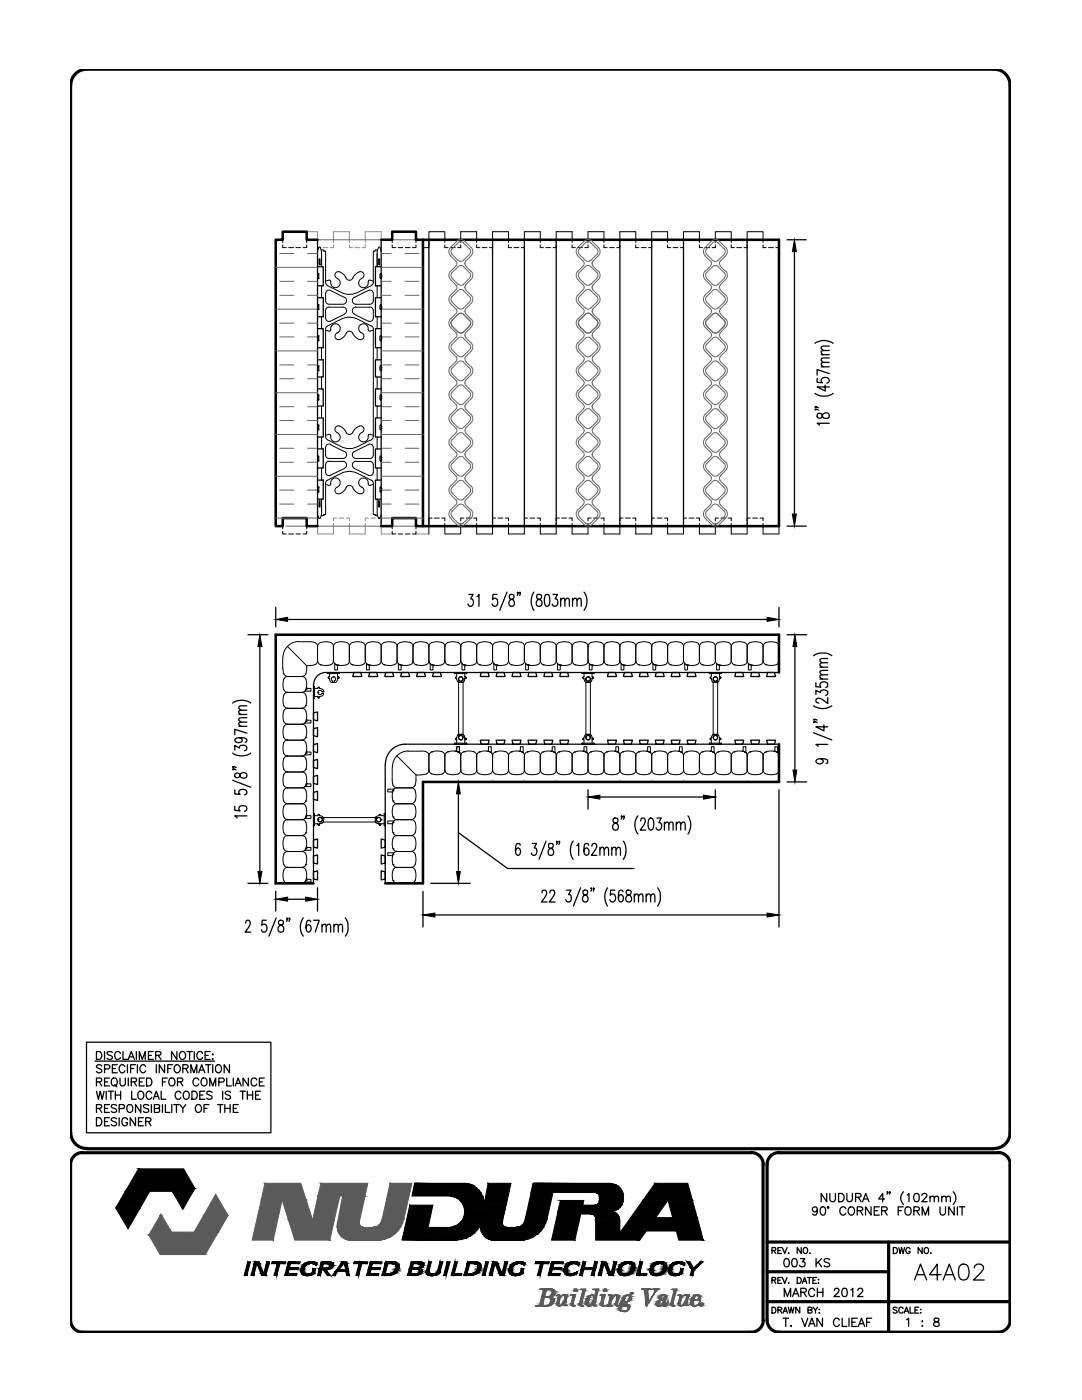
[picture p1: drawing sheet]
<svg xmlns="http://www.w3.org/2000/svg" width="216mm" height="279mm" viewBox="0 0 216 279" stroke-linecap="round" stroke-linejoin="round" font-family="sans-serif">
<!-- layer: LINE50 -->
<path d="M63.4 47.9h-2.2v-1.7h-4.8v1.7h-1.4v57.1h1.4v-1.6h4.8v1.6h2.2M76.1 47.9h2.2v-1.7h4.7v1.7h1.4v57.1h-1.4v-1.6h-4.7v1.6h-2.2M84.4 47.9h71v57.1h-71M155.4 134.2v-7.5h-100.4v49.6h7.6M155.4 148.5v7.6h-71v20.2h-7.5" fill="none" stroke="#000" stroke-width=".51"/>
<!-- layer: LINE9 -->
<g fill="none" stroke="#000" stroke-width=".2">
<path d="M55 47.9h1.4v.5M56.4 48.9v.5h.7M57.6 49.4h1M59 49.4h1M61.2 48.9v.5h-.7M62 47.9h-.8v.5M62.5 47.9h.9M63.4 55.3h.1M63.4 55h.1M63.4 54.8v.7M63.4 54.8l.1-.2 .1 .2-.1 .8M63.4 55.4l.1 .2"/>
<path d="M63.5 55.6h.1M63.5 54.7h.1M75.9 54.7l.2 .1-.1 .8zM75.9 54.7h.1M75.9 55.6h.1M76.1 55h.1M76.1 55.3h.1M76.1 47.9h.8M77.4 47.9h.9v.5M78.3 48.9v.5h.7M79.4 49.4h1M80.9 49.4h.9"/>
<path d="M83 48.9v.5h-.7M84.4 47.9h-1.4v.5M88.8 48.4v-2.2h-3.2v3.2h-1.2M88.8 48.9v.5h.6M89.9 49.4h.9M91.9 48.4v-2.2h3.2v2.2M91.9 48.9v.5h-.6M95.1 48.9v.5h.6M96.2 49.4h1M98.3 48.4v-2.2h3.2v2.2M98.3 48.9v.5h-.7M101.5 48.9v.5h.6"/>
<path d="M102.6 49.4h.9M104.6 48.4v-2.2h3.2v2.2M104.6 48.9v.5h-.6M107.8 48.9v.5h.6M108.9 49.4h1M111 48.4v-2.2h3.2v2.2M111 48.9v.5h-.7M114.2 48.9v.5h.6M115.3 49.4h.9M117.3 48.4v-2.2h3.2v2.2M117.3 48.9v.5h-.6M120.5 48.9v.5h.6"/>
<path d="M121.6 49.4h1M123.7 48.9v.5h-.7M123.7 48.4v-2.2h3.2v2.2M126.9 48.9v.5h.6M128 49.4h.9M130 48.4v-2.2h3.2v2.2M130 48.9v.5h-.6M133.2 48.9v.5h.6M134.3 49.4h1M136.4 48.4v-2.2h3.2v2.2M136.4 48.9v.5h-.7M139.6 48.9v.5h.6"/>
<path d="M140.7 49.4h.9M142.7 48.4v-2.2h3.2v2.2M142.7 48.9v.5h-.6M145.9 48.9v.5h.6M147 49.4h1M149.1 48.4v-2.2h3.2v2.2M149.1 48.9v.5h-.7M152.3 48.9v.5h.6M153.4 49.4h.9M155.4 47.9v.5M155.4 48.9v.5h-.6M63.4 61.5h.1"/>
<path d="M63.4 61.1h.1M63.4 67.7h.1M63.4 67.3h.1M63.4 73.3h.1M63.4 73.7h.1M63.4 79.5h.1M63.4 79.1h.1M63.4 61v.7M63.4 67.2v.7M63.4 73.2v.6M63.4 79v.7M63.4 61l.2-.2v.9"/>
<path d="M63.4 61.6l.1 .2M63.4 67.1l.2-.1v.9M63.4 67.9l.1 .1M63.4 73.8l.1 .2M63.4 79.7l.1 .1M63.5 61.8h.1M63.5 60.8h.1M63.5 68h.1M63.5 67h.1M63.5 73h.1M63.5 74h.1M63.5 79.8h.1"/>
<path d="M63.5 78.8h.1M63.5 78.8l-.1 .1M63.5 78.8l.1 .9-.1 .1M63.6 61.6l-.1 .2M63.6 67.9l-.1 .1M63.6 73.1l-.1-.1-.1 .1M63.6 73.2l-.1 .8M75.8 73.2l.2 .8 .1-.8M75.8 67.9l.2-.9 .1 .9M75.8 61.7l.2-.9 .1 .9M75.8 73.1l.2-.1 .1 .1M75.8 67.9l.2 .1 .1-.1"/>
<path d="M75.8 61.6l.2 .2 .1-.2M75.9 78.8l.2 .2-.1 .8zM75.9 78.8h.1M75.9 79.8h.1M75.9 74h.1M75.9 73h.1M75.9 67h.1M75.9 68h.1M75.9 60.8h.1M75.9 61.8h.1M76.1 79.1h.1M76.1 79.5h.1"/>
<path d="M76.1 73.7h.1M76.1 73.3h.1M76.1 67.3h.1M76.1 67.7h.1M76.1 61.1h.1M76.1 61.5h.1M63.4 97.5h.1M63.4 97.9h.1M63.4 91.3h.1M63.4 91.7h.1M63.4 85.1h.1M63.4 85.5h.1"/>
<path d="M63.4 85v.7M63.4 91.2v.7M63.4 97.3v.8M63.4 98l.1 .2M63.4 97.3l.2-.1v.9M63.4 91.9l.1 .1M63.4 91.1l.2-.1v.9M63.4 85.6l.1 .2M63.4 85l.2-.1-.1 .9M63.5 97.2h.1M63.5 98.2h.1M63.5 92h.1"/>
<path d="M63.5 84.9h.1M63.5 85.8h.1M63.6 98l-.1 .2M63.6 91.9l-.1 .1M75.8 91.9l.2-.9 .1 .9M75.8 98.1l.2-.9 .1 .9M75.8 91.9l.2 .1 .1-.1M75.8 98l.2 .2 .1-.2M75.9 84.9l.2 .1-.1 .8-.2-.1zM75.9 85.8h.1M75.9 84.9h.1M75.9 92h.1"/>
<path d="M75.9 98.2h.1M75.9 97.2h.1M76.1 85.5h.1M76.1 85.1h.1M76.1 91.7h.1M76.1 91.3h.1M76.1 97.9h.1M76.1 97.5h.1M55 105h1.4v.6M56.4 106v.6h.7M57.6 106.6h1M59 106.6h1"/>
<path d="M61.2 106v.6h-.7M62 105h-.8v.6M62.5 105h.9M76.1 105h.8M77.4 105h.9v.6M78.3 106v.6h.7M79.4 106.6h1M80.9 106.6h.9M83 106v.6h-.7M84.4 105h-1.4v.6M86.2 103.4h-.6v3.2M86.7 103.4h1"/>
<path d="M88.1 103.4h.7v.5M88.8 104.5v2.1h3.1v-2.1M92.6 103.4h-.7v.5M93 103.4h1M94.5 103.4h.6v.5M95.1 104.5v2.1h3.2v-2.1M98.9 103.4h-.6v.5M99.4 103.4h1M100.8 103.4h.7v.5M101.5 104.5v2.1h3.1v-2.1M105.3 103.4h-.7v.5M105.7 103.4h1"/>
<path d="M107.2 103.4h.6v.5M107.8 104.5v2.1h3.2v-2.1M111.6 103.4h-.6v.5M112.1 103.4h1M113.5 103.4h.7v.5M114.2 104.5v2.1h3.1v-2.1M118 103.4h-.7v.5M118.4 103.4h1M119.9 103.4h.6v.5M120.5 104.5v2.1h3.2v-2.1M124.3 103.4h-.6v.5M124.8 103.4h1"/>
<path d="M126.2 103.4h.7v.5M126.9 104.5v2.1h3.1v-2.1M130.7 103.4h-.7v.5M131.1 103.4h1M132.6 103.4h.6v.5M133.2 104.5v2.1h3.2v-2.1M137 103.4h-.6v.5M137.5 103.4h1M138.9 103.4h.7v.5M139.6 104.5v2.1h3.1v-2.1M143.4 103.4h-.7v.5M143.8 103.4h1"/>
<path d="M145.3 103.4h.6v.5M145.9 104.5v2.1h3.2v-2.1M149.7 103.4h-.6v.5M150.2 103.4h1M151.6 103.4h.7v.5M152.3 104.5v2.1h3.1v-1.6M55 131.8h.2l-.2 .1zM56.4 131.2v2.2M56.5 133.4a1.23 1.23 0 0 0 .9 1.6M56.6 135.6l-.1 .8 .1 1.2M56.6 137.6a.78 .78 0 0 0 .8 .5M57.3 129l3.9 3.9"/>
<path d="M60.1 126.7h.2l-.1 .2zM60.3 138.2h-2.9a1.1 1.1 0 0 0-.9 1.4l.1 1.2M60.3 135h-2.9a.78 .78 0 0 0-.8 .6M60.3 138.2a1.1 1.1 0 0 1 .9 1.4l-.2 1.2M60.3 135a.78 .78 0 0 1 .7 .6M60.8 137.9l.2-.3a.78 .78 0 0 1-.7 .5M61 137.6h.1M61 135.6l.2 .8-.2 1.2 .2-.4 .1 .1M61.2 132.9a1.93 1.93 0 0 1-.7 2l-.2 .1M61.2 132.9h.6M61.3 137.4h.7v.5l-1.2 .1M62.6 139.4h.1"/>
<path d="M62.6 137h.2zM62.6 137v2.4M62.6 139.4h.2zM62.8 137.4h.6l.2-.3 .3 .3M62.8 139h.6v.1M62.8 137v2.4M62.8 128.2a.78 .78 0 0 1 .6 .8v2.9M62.8 128.2l-.7-.1a8.4 8.4 0 0 0-3.7 .2 3.2 3.2 0 0 0-1.9 2.9M62.8 132.7l-1 .1M63.4 131.9a.78 .78 0 0 1-.6 .7M63.4 131.9a1.1 1.1 0 0 0 1.4 .9l1.2-.1M63.4 139.1l.2 .2 .1-.1-.1 .1z"/>
<path d="M63.7 139v.1v-.1M63.7 139h.2M63.9 137.4l.6 .4M63.9 139h.1M63.9 137.4h.1M63.9 132.7h.1M64.2 138a.42 .42 0 0 0-.6-.1 .42 .42 0 0 0 0 .6 .42 .42 0 0 0 .6-.1M64.2 138h.1M64.2 138.4h.1M64.2 138.4h.3M64.2 138h.3M64.5 138h.1"/>
<path d="M64.5 138.4h.1M64.5 138.4a.59 .59 0 0 1-.6 .6M64.5 137.8h.1M64.5 137.8v.2M65.3 134.2v.2zM65.3 134.4h2.4M65.3 134.2h2.4M65.7 135.5l.4 .7M65.7 135.5h.1M65.7 134.4v.7l-.3 .2 .3 .2M66 128.2a.78 .78 0 0 1 .5 .8v2.9M66 128.2l-.8-.1h-.8a.92 .92 0 0 0-1 .9"/>
<path d="M66.1 136.2h.1M66.1 136.2h.3M66.4 135.9a.42 .42 0 0 1-.2-.6 .42 .42 0 0 1 .7 0 .42 .42 0 0 1-.2 .6M66.4 135.9h.1M66.4 136.2h.1M66.4 135.9v.3M66.5 131.9a.78 .78 0 0 1-.5 .7M66.6 131.9a.78 .78 0 0 0 .5 .7l-.3-.2v.2M66.7 135.9h.1M66.7 136.2h.1M66.7 135.9v.3M66.8 132.6v1.1h.5v-.7"/>
<path d="M67.1 132.7h.1M67.1 128.2a.78 .78 0 0 0-.5 .8M67.1 128.2a2.1 2.1 0 0 1 2.6 .5v3.2M67.3 135.4h.2h-.2M67.3 135.5v.2a.51 .51 0 0 1-.6 .5M67.3 135.5h.1M67.3 134.4v.7h.2M67.3 135.4v.1M67.5 135.1l.1 .1-.1 .2 .1-.2zM67.7 134.2h.1M67.7 134.3v.1zM69.7 131.9v.2a2.1 2.1 0 0 1-2.6 .6l.5 .1-.2 .2"/>
<path d="M69.8 131.9a1.1 1.1 0 0 0 1.3 .9l1.3-.1M70.3 132.7h.1M72.3 128.2a.78 .78 0 0 1 .6 .8v2.9M72.4 128.2l-.9-.1h-.8a.92 .92 0 0 0-.9 .9M72.8 126.7h.2l-.1 .2zM72.9 131.9a.78 .78 0 0 1-.6 .7M72.9 129a1.1 1.1 0 0 1 1.4-.9h.8a.92 .92 0 0 1 1 .9v2.9M72.9 131.9a.78 .78 0 0 0 .6 .7M73.1 132.6v1.1h.6v-.7M73.2 132.6l-.1-.1 .4 .1M73.4 132.7h.1M73.5 132.7l.5 .1"/>
<path d="M74 132.8l-.3 .2M76.1 131.9l-.1 .2a2.1 2.1 0 0 1-2.5 .6M76.1 131.9a.78 .78 0 0 0 .5 .7M76.6 132.7h.1M76.6 128.2a.78 .78 0 0 0-.5 .8M76.7 132.7l1.2 .1 .8-.1M78.7 128.2a.78 .78 0 0 1 .5 .8v2.9M78.7 128.2l-.8-.1-1.2 .1M79.1 126.7h.2l-.1 .2zM79.2 131.9a.78 .78 0 0 1-.5 .7M79.3 131.9a.78 .78 0 0 0 .5 .7M79.5 132.6v1.1h.5v-.7"/>
<path d="M79.5 132.6v-.1l.3 .1M79.8 132.7h.1M79.8 132.7l.5 .1-.2 .2M79.8 132.7l1.3 .1 .8-.1M81.9 128.2a.78 .78 0 0 1 .5 .8v2.9M81.9 128.2l-.8-.1h-.9a.92 .92 0 0 0-.9 .9M82.4 131.9a.78 .78 0 0 1-.5 .7M82.5 131.9a1.1 1.1 0 0 0 1.3 .9h.4a1.08 1.08 0 0 0 1.4-.9l.2 .5 .4 .2-.4-.2 .1 .2M82.5 129a1.1 1.1 0 0 1 1.3-.9h.9a.92 .92 0 0 1 .9 .9M83 132.7h.1M85.5 126.7h.2l-.1 .2zM85.6 129v2.9"/>
<path d="M85.8 132.6v1.1h.6v-.7M86.1 132.7h.1M86.2 128.2a.78 .78 0 0 0-.6 .8M88.2 128.2a.78 .78 0 0 1 .6 .8v2.9M88.2 128.2l-.8-.1-1.2 .1M88.2 132.7l-.8 .1-1.2-.1 .5 .1-.3 .2M88.8 131.9a.78 .78 0 0 1-.6 .7M88.8 131.9a1.1 1.1 0 0 0 1.4 .9l1.2-.1M89.3 132.7h.1M90.7 134.2v.2zM90.7 134.4h2.4M90.7 134.2h2.4"/>
<path d="M91.1 135.5l.4 .7M91.1 135.5h.1M91.1 134.4v.7l-.3 .2 .3 .2M91.4 128.2a.78 .78 0 0 1 .5 .8v2.9M91.4 128.2l-.8-.1h-.8a.92 .92 0 0 0-1 .9M91.5 136.2h.1M91.5 135.5v11.7M91.5 136.2h.3M91.8 135.9a.42 .42 0 0 1-.2-.6 .42 .42 0 0 1 .7 0 .42 .42 0 0 1-.2 .6M91.8 135.9h.1M91.8 136.2h.1M91.8 135.9v.3"/>
<path d="M91.9 131.9a.78 .78 0 0 1-.5 .7M92 129a1.1 1.1 0 0 1 1.4-.9h.8a.92 .92 0 0 1 .9 .9M92 131.9a.78 .78 0 0 0 .5 .7M92.1 135.9h.1M92.1 136.2h.1M92.1 135.9v.3M92.2 132.6v1.1h.5v-.7M92.2 132.6v-.1l.3 .1M92.4 135.5v11.7M92.5 132.7h.1M92.5 132.7l.5 .1M92.5 132.7a2.1 2.1 0 0 0 2.6-.6v-.2l.1 .2a1.54 1.54 0 0 0 1.7 .7l.9-.1"/>
<path d="M92.7 135.4h.2h-.2M92.7 135.5v.2a.51 .51 0 0 1-.6 .5M92.7 135.5h.1M92.7 134.4v.7h.2M92.7 135.4v.1M92.9 135.1l.1 .1-.1 .2 .1-.2zM93 132.8l-.2 .2M93.1 134.2h.1M93.1 134.3v.1zM95.1 129v2.9M95.7 132.7h.1M97.7 128.2a.78 .78 0 0 1 .6 .8v2.9"/>
<path d="M97.8 128.2l-.9-.1h-.8a.92 .92 0 0 0-.9 .9M98.2 126.7h.2l-.1 .2zM98.3 131.9a.78 .78 0 0 1-.6 .7M98.3 131.9a.78 .78 0 0 0 .6 .7M98.5 132.6v1.1h.6v-.7M98.6 132.6l-.1-.1 .4 .1M98.8 132.7h.1M98.9 132.7l1.2 .1 .8-.1M98.9 132.7l.5 .1-.3 .2M100.9 128.2a.78 .78 0 0 1 .6 .8v2.9M100.9 128.2l-.8-.1h-.8a.92 .92 0 0 0-1 .9M101.5 131.9a.78 .78 0 0 1-.6 .7"/>
<path d="M101.5 131.9a1.1 1.1 0 0 0 1.4 .9h.4a1.08 1.08 0 0 0 1.3-.9l.2 .5 .4 .2M101.5 129a1.1 1.1 0 0 1 1.4-.9h.8a.92 .92 0 0 1 .9 .9M102 132.7h.1M104.5 126.7h.2l-.1 .2zM104.6 129v2.9M104.9 132.5v1.2h.5v-.7M104.9 132.4l.3 .2M105.2 132.7h.1M105.2 132.7l.5 .1-.2 .2M105.2 132.7l1.3 .1 .8-.1M107.3 128.2a.78 .78 0 0 1 .5 .8v2.9M107.3 128.2l-.8-.1h-.9a.92 .92 0 0 0-.9 .9"/>
<path d="M107.8 131.9a.78 .78 0 0 1-.5 .7M107.9 131.9a1.1 1.1 0 0 0 1.3 .9l1.3-.1M108.4 132.7h.1M110.4 128.2a.78 .78 0 0 1 .6 .8v2.9M110.5 128.2l-.9-.1h-.8a.92 .92 0 0 0-.9 .9M110.9 126.7h.2l-.1 .2zM111 131.9a.78 .78 0 0 1-.6 .7M111 129a1.1 1.1 0 0 1 1.4-.9h.8a.92 .92 0 0 1 1 .9v2.9M111 131.9a.78 .78 0 0 0 .6 .7M111.2 132.6v1.1h.6v-.7M111.3 132.6l-.1-.1 .4 .1M111.5 132.7h.1"/>
<path d="M111.6 132.7l.5 .1-.3 .2M114.2 131.9l-.1 .2a2.1 2.1 0 0 1-2.5 .6M114.2 131.9a1.1 1.1 0 0 0 1.4 .9l1.2-.1M114.7 132.7h.1M116.1 134.2v.2zM116.1 134.4h2.4M116.1 134.2h2.4M116.5 135.5l.4 .7M116.5 135.5h.1M116.5 134.4v.7l-.3 .2 .3 .2M116.8 128.2a.78 .78 0 0 1 .5 .8v2.9M116.8 128.2l-.8-.1h-.8a.92 .92 0 0 0-1 .9"/>
<path d="M116.9 136.2h.1M116.9 135.5v11.7M116.9 136.2h.3M117.2 135.9a.42 .42 0 0 1-.2-.6 .42 .42 0 0 1 .7 0 .42 .42 0 0 1-.2 .6M117.2 135.9h.1M117.2 136.2h.1M117.2 135.9v.3M117.3 131.9a.78 .78 0 0 1-.5 .7M117.4 131.9a.78 .78 0 0 0 .5 .7M117.5 135.9h.1M117.5 136.2h.1M117.5 135.9v.3"/>
<path d="M117.6 132.6v1.1h.5v-.7M117.6 132.6v-.1l.3 .1M117.8 135.5v11.7M117.9 132.7h.1M117.9 132.7l.5 .1-.2 .2M117.9 132.7l1.3 .1 .8-.1M118.1 135.4h.2h-.2M118.1 135.5v.2a.51 .51 0 0 1-.6 .5M118.1 135.5h.1M118.1 134.4v.7h.2M118.1 135.4v.1M118.3 135.1l.1 .1-.1 .2 .1-.2z"/>
<path d="M118.5 134.2h.1M118.5 134.3v.1zM120 128.2a.78 .78 0 0 1 .5 .8v2.9M120 128.2l-.8-.1h-.9a.92 .92 0 0 0-.9 .9M120.5 131.9a.78 .78 0 0 1-.5 .7M120.6 131.9a.78 .78 0 0 0 .5 .7M121.1 132.7h.1M121.1 128.2a.78 .78 0 0 0-.5 .8M121.1 128.2a2.1 2.1 0 0 1 2.5 .5l.1 3.2M123.6 126.7h.2l-.1 .2zM123.7 131.9l-.1 .2a2.1 2.1 0 0 1-2.5 .6M123.7 131.9a.78 .78 0 0 0 .6 .7"/>
<path d="M123.9 132.6v1.1h.6v-.7M124 132.6l-.1-.1 .4 .1M124.2 132.7h.1M124.3 132.7l1.2 .1 .8-.1M124.3 132.7l.5 .1-.3 .2M126.3 128.2a.78 .78 0 0 1 .6 .8v2.9M126.3 128.2l-.8-.1h-.8a.92 .92 0 0 0-1 .9M126.9 131.9a.78 .78 0 0 1-.6 .7M126.9 131.9a1.1 1.1 0 0 0 1.4 .9h.4a1.08 1.08 0 0 0 1.3-.9M126.9 129a1.1 1.1 0 0 1 1.4-.9h.8a.92 .92 0 0 1 .9 .9v2.9M127.4 132.7h.1M129.9 126.7h.2l-.1 .2z"/>
<path d="M130.1 131.9a.78 .78 0 0 0 .5 .7l-.3-.1v.1M130.3 132.6v1.1h.5v-.7M130.6 132.7h.1M130.6 128.2a.78 .78 0 0 0-.5 .8M132.7 128.2a.78 .78 0 0 1 .5 .8v2.9M132.7 128.2l-.8-.1-1.3 .1M132.7 132.7l-.8 .1-1.3-.1 .5 .1-.2 .2M133.2 131.9a.78 .78 0 0 1-.5 .7M133.3 131.9a1.1 1.1 0 0 0 1.3 .9l1.3-.1M133.8 132.7h.1M135.8 128.2a.78 .78 0 0 1 .6 .8v2.9M135.9 128.2l-.9-.1h-.8a.92 .92 0 0 0-.9 .9"/>
<path d="M136.3 126.7h.2l-.1 .2zM136.4 131.9a.78 .78 0 0 1-.6 .7M136.4 129a1.1 1.1 0 0 1 1.4-.9h.8a.92 .92 0 0 1 1 .9M136.4 131.9a.78 .78 0 0 0 .6 .7M136.6 132.6v1.1h.6v-.7M136.7 132.6l-.1-.1 .4 .1M136.9 132.7h.1M137 132.7l.5 .1M137.5 132.8l-.3 .2M139.6 129v2.9M140.1 132.7h.1M140.1 132.6l-.3-.2-.2-.5-.1 .2a2.1 2.1 0 0 1-2.5 .6"/>
<path d="M140.1 128.2a.78 .78 0 0 0-.5 .8M140.2 132.7l1.2 .1 .8-.1M141.5 134.2v.2zM141.5 134.4h2.4M141.5 134.2h2.4M141.9 135.5l.4 .7M141.9 135.5h.1M141.9 134.4v.7l-.3 .2 .3 .2M142.2 128.2a.78 .78 0 0 1 .5 .8v2.9M142.2 128.2l-.8-.1-1.2 .1M142.3 136.2h.1M142.3 135.5v11.7"/>
<path d="M142.3 136.2h.3M142.6 135.9a.42 .42 0 0 1-.2-.6 .42 .42 0 0 1 .7 0 .42 .42 0 0 1-.2 .6M142.6 135.9h.1M142.6 136.2h.1M142.6 135.9v.3M142.7 131.9a.78 .78 0 0 1-.5 .7M142.8 131.9a.78 .78 0 0 0 .5 .7M142.9 135.9h.1M142.9 136.2h.1M142.9 135.9v.3M143 132.6v1.1h.5v-.7M143 132.6v-.1l.3 .1"/>
<path d="M143.2 135.5v11.7M143.3 132.7h.1M143.3 132.7l.5 .1-.2 .2M143.3 132.7l1.3 .1 .8-.1M143.5 135.4h.2h-.2M143.5 135.5v.2a.51 .51 0 0 1-.6 .5M143.5 135.5h.1M143.5 134.4v.7h.2M143.5 135.4v.1M143.7 135.1l.1 .1-.1 .2 .1-.2zM143.9 134.2h.1M143.9 134.3v.1z"/>
<path d="M145.4 128.2a.78 .78 0 0 1 .5 .8v2.9M145.4 128.2l-.8-.1h-.9a.92 .92 0 0 0-.9 .9M145.9 131.9a.78 .78 0 0 1-.5 .7M146 131.9a1.1 1.1 0 0 0 1.3 .9h.9a1 1 0 0 0 .9-.9 .78 .78 0 0 0 .6 .7M146 129a1.1 1.1 0 0 1 1.3-.9h.9a.92 .92 0 0 1 .9 .9M146.5 132.7h.1M149 126.7h.2l-.1 .2zM149.1 129v2.9M149.3 132.6v1.1h.6v-.7M149.4 132.6l-.1-.1 .4 .1M149.6 132.7h.1M149.7 132.7l1.2 .1 .8-.1"/>
<path d="M149.7 132.7l.5 .1-.3 .2M151.7 128.2a.78 .78 0 0 1 .6 .8v2.9M151.7 128.2l-.8-.1h-.8a.92 .92 0 0 0-1 .9M152.3 131.9a.78 .78 0 0 1-.6 .7M152.3 131.9a1.1 1.1 0 0 0 1.4 .9l1.2-.1M152.8 132.7h.1M154.9 128.2a.78 .78 0 0 1 .5 .8v2.9M154.9 128.2l-.8-.1h-.8a.92 .92 0 0 0-1 .9M155.4 131.9a.78 .78 0 0 1-.5 .7M55 157.2h.2l-.2 .1zM55 150.8l.2 .1-.2 .1zM55 144.5h.2l-.2 .1z"/>
<path d="M56.6 145.1l-.1 .8 .1 1.3M56.6 154.6l-.1 .8 .1 1.3M56.6 140.8a.78 .78 0 0 0 .8 .5M56.6 150.3a.78 .78 0 0 0 .8 .5M56.6 147.1a.78 .78 0 0 0 .8 .6M56.6 159.8a.78 .78 0 0 0 .8 .6M56.6 156.7a.78 .78 0 0 0 .8 .5M57.3 144.5h3M57.3 154.1h3M57.4 144.5a.78 .78 0 0 0-.8 .6M57.4 154.1a.78 .78 0 0 0-.8 .5M60.3 141.4h-2.9a1.1 1.1 0 0 0-.9 1.3v.5a1.08 1.08 0 0 0 .9 1.3"/>
<path d="M60.3 150.9h-2.9a1.1 1.1 0 0 0-.9 1.4v.4a1.08 1.08 0 0 0 .9 1.3M60.3 147.7h-2.9a1.1 1.1 0 0 0-.9 1.4l.1 1.2M60.3 157.2h-2.9a1.1 1.1 0 0 0-.9 1.4l.1 1.3M60.3 141.4a1.1 1.1 0 0 1 .9 1.3l-.2 1.3M60.3 150.9a1.1 1.1 0 0 1 .9 1.4v.4a1.08 1.08 0 0 1-.9 1.3l.5 .2 .2 .4M60.3 147.7a1.1 1.1 0 0 1 .9 1.4l-.2 1.2 .2-.4M60.3 157.2a1.1 1.1 0 0 1 .9 1.4l-.2 1.3M60.8 150.6l.2-.3a.78 .78 0 0 1-.7 .5M60.8 157l.2-.3a.78 .78 0 0 1-.7 .5M61 140.8h.1M61 144h.1M61 153.5h.1"/>
<path d="M61 150.3h.1M61 147.2h.1M61 159.9h.1M61 156.7h.1M61 140.8a.78 .78 0 0 1-.7 .5M61 144a.78 .78 0 0 1-.7 .5l.5 .2 .2 .4M61 147.1a.78 .78 0 0 1-.7 .6M61 159.8a.78 .78 0 0 1-.7 .6M61 144l-.2 .3M61 145.1l.2 .8-.2 1.3M61 154.6l.2 .8-.2 1.3 .2-.5 .1 .2M61.2 143.5l-.2 .5"/>
<path d="M61.2 149.8l.1 .2M61.2 143.5l.1 .2M61.3 156.4h.7v.6h-1.2M61.3 150.1h.7v.5l-1.2 .1M61.3 143.7h.7v.6h-1.2M78.3 155.7l.1 1M78.3 153.1v2.6M78.4 157.8l-.1 .8 .1 1.3M78.4 157.8l-.1 .5-.2-.3M78.4 159.8a.78 .78 0 0 0 .8 .6M78.4 156.7a.78 .78 0 0 0 .8 .5M78.4 157.8l.2-.4-1.2 .1v.5h.7"/>
<path d="M78.4 159.9h.1M78.4 157.8h.1M79.2 150.8l3.8 3.9M81.4 149.9h2.6M81.5 149.9a3.2 3.2 0 0 0-3.2 3.2M82.1 157.2h-2.9a.78 .78 0 0 0-.8 .6M82.1 157.2a1.1 1.1 0 0 1 .9 1.4l-.2 1.3M82.8 159.8a.78 .78 0 0 1-.7 .6M82.8 156.7a.78 .78 0 0 1-.7 .5M83 155.7l-.2 1M84 154.7h-1v1M84 149.9a1.23 1.23 0 0 1 1.6 .9"/>
<path d="M85.6 150.8v2.9M86.1 150.1h.1M86.2 154.5a.78 .78 0 0 1-.6-.8 1.35 1.35 0 0 1-1.6 .9M86.2 150a.78 .78 0 0 0-.6 .8M86.2 154.5l1.2 .1 .8-.1M88.2 150a.78 .78 0 0 1 .6 .8v2.9M88.2 150l-.8-.1-1.2 .1M88.8 153.7a.78 .78 0 0 1-.6 .8M88.8 153.7a1.1 1.1 0 0 0 1.4 .9l1.2-.1M89.3 150.1h.1M90.7 148.3v.2zM90.7 148.3h2.4"/>
<path d="M90.7 148.5h2.4M90.9 149.9l.5 .1-.8-.1h-.8a.92 .92 0 0 0-1 .9M91.1 149.7v-.7h.6v1.1M91.1 147.2h.1M91.1 147.2l-.3 .3 .3 .1v.7M91.1 149.7l-.2 .2M91.4 150.1h.1M91.5 146.5l-.4 .7M91.5 146.5h.1M91.5 146.5h.3M91.7 150.1l.1 .1M91.7 150.3l-.3-.3a.78 .78 0 0 1 .5 .8v2.9"/>
<path d="M91.8 146.8a.44 .44 0 0 0-.2 .7 .44 .44 0 0 0 .7 0 .44 .44 0 0 0-.2-.7M91.8 146.8h.1M91.8 146.5h.1M91.8 146.6h.1M91.8 146.6v.2M91.9 153.7a.78 .78 0 0 1-.5 .8M92 150.8a1.1 1.1 0 0 1 1.4-.9h.4a1.08 1.08 0 0 1 1.3 .9M92 153.7a1.1 1.1 0 0 0 1.4 .9h.8a.92 .92 0 0 0 .9-.9l.1 .3a1.54 1.54 0 0 0 1.7 .6l.9-.1M92.1 146.5a.59 .59 0 0 1 .6 .7M92.1 146.8h.1M92.1 146.5v.1M92.1 146.5v.3"/>
<path d="M92.5 150.1h.1M92.7 147.3h.2h-.2M92.7 147.2h.1M92.7 147.2v.1M92.9 147.3l.1 .1-.1 .2 .1-.1zM92.9 147.6h-.2v.7M93.1 148.5h.1M93.1 148.3v.2zM95.1 150.8v2.9M95.7 150.1h.1M97.5 149.7v-.7h.5v1.1M97.5 149.7l-.2 .2 .5 .1-.9-.1h-.8a.92 .92 0 0 0-.9 .9"/>
<path d="M97.7 150.1h.1M98.1 150.1v.1M98.1 150.3l-.4-.3a.78 .78 0 0 1 .6 .8v2.9M98.3 155.8l.1 .3h-.2zM98.3 153.7a.78 .78 0 0 1-.6 .8M98.3 153.7a1.1 1.1 0 0 0 1.4 .9l1.2-.1M98.8 150.1h.1M100.9 150a.78 .78 0 0 1 .6 .8v2.9M100.9 150l-.8-.1h-.8a.92 .92 0 0 0-1 .9M101.5 153.7a.78 .78 0 0 1-.6 .8M101.5 153.7a1.1 1.1 0 0 0 1.4 .9h.8a1 1 0 0 0 1-.9 1.1 1.1 0 0 0 1.4 .9l1.2-.1M102 150.1h.1"/>
<path d="M103.6 149.9l.5 .1M103.8 149.7v-.7h.6v1.1M103.8 149.7l-.2 .2M104.1 150.1h.1M104.1 150l.3 .3M104.1 150a.78 .78 0 0 1 .5 .8M104.1 150l-.8-.1h-.8a.92 .92 0 0 0-1 .9M104.4 150.1l.1 .1M104.6 155.8l.1 .3h-.2zM104.6 150.8v2.9M105.2 150.1h.1M107.3 150a.78 .78 0 0 1 .5 .8v2.9"/>
<path d="M107.3 150l-.8-.1h-.9a.92 .92 0 0 0-.9 .9M107.8 153.7a.78 .78 0 0 1-.5 .8M107.9 153.7a1.1 1.1 0 0 0 1.3 .9l1.3-.1M108.4 150.1h.1M110 149.9l.5 .1-.9-.1h-.8a.92 .92 0 0 0-.9 .9M110.2 149.7v-.7h.5v1.1M110.2 149.7l-.2 .2M110.4 150.1h.1M110.8 150.1v.1M110.8 150.3l-.4-.3a.78 .78 0 0 1 .6 .8v2.9M111 155.8l.1 .3h-.2zM111 153.7a.78 .78 0 0 1-.6 .8"/>
<path d="M111 150.8a1.1 1.1 0 0 1 1.4-.9h.4a1.08 1.08 0 0 1 1.4 .9v2.9M111 153.7a1.1 1.1 0 0 0 1.4 .9h.8a.92 .92 0 0 0 1-.9M111.5 150.1h.1M114.2 153.7a1.1 1.1 0 0 0 1.4 .9l1.2-.1M114.7 150.1h.1M116.1 148.3v.2zM116.1 148.3h2.4M116.1 148.5h2.4M116.5 149.7v-.7h.6v1.1M116.5 147.2h.1M116.5 147.2l-.3 .3 .3 .1v.7M116.5 149.7l-.2 .2 .5 .1-.8-.1h-.8a.92 .92 0 0 0-1 .9"/>
<path d="M116.8 150.1h.1M116.9 146.5l-.4 .7M116.9 146.5h.1M116.9 146.5h.3M117.1 150.1l.1 .1M117.1 150.3l-.3-.3a.78 .78 0 0 1 .5 .8v2.9M117.2 146.8a.44 .44 0 0 0-.2 .7 .44 .44 0 0 0 .7 0 .44 .44 0 0 0-.2-.7M117.2 146.8h.1M117.2 146.5h.1M117.2 146.6h.1M117.2 146.6v.2M117.3 153.7a.78 .78 0 0 1-.5 .8"/>
<path d="M117.4 153.7a1.1 1.1 0 0 0 1.4 .9l1.2-.1M117.5 146.5a.59 .59 0 0 1 .6 .7M117.5 146.8h.1M117.5 146.5v.1M117.5 146.5v.3M117.9 150.1h.1M118.1 147.3h.2h-.2M118.1 147.2h.1M118.1 147.2v.1M118.3 147.3l.1 .1-.1 .2 .1-.1zM118.3 147.6h-.2v.7M118.5 148.5h.1"/>
<path d="M118.5 148.3v.2zM120 150a.78 .78 0 0 1 .5 .8v2.9M120 150l-.8-.1h-.9a.92 .92 0 0 0-.9 .9M120.5 153.7a.78 .78 0 0 1-.5 .8M120.6 153.7a.78 .78 0 0 0 .5 .8M121.1 150.1h.1M121.1 150a.78 .78 0 0 0-.5 .8M122.9 149.7v-.7h.5v1.1M122.9 149.7l-.2 .2 .5 .1M123.1 150.1h.1M123.1 150l.4 .3M123.1 150a.78 .78 0 0 1 .6 .8v2.9"/>
<path d="M123.2 150l-.9-.1-1.2 .1M123.5 150.1v.1M123.7 155.8l.1 .3h-.2zM123.7 153.7a1.08 1.08 0 0 1-1.4 .9l-1.2-.1M123.7 153.7a1.1 1.1 0 0 0 1.4 .9l1.2-.1M124.2 150.1h.1M126.3 150a.78 .78 0 0 1 .6 .8v2.9M126.3 150l-.8-.1h-.8a.92 .92 0 0 0-1 .9M126.9 153.7a.78 .78 0 0 1-.6 .8M126.9 153.7a1.1 1.1 0 0 0 1.4 .9h.8a.92 .92 0 0 0 .9-.9M127.4 150.1h.1M129 149.9l.5 .1"/>
<path d="M129.2 149.7v-.7h.6v1.1M129.2 149.7l-.2 .2M129.5 150.1h.1M129.5 150l.4 .2-.1-.1M129.5 150a.78 .78 0 0 1 .5 .8v2.9M129.5 150l-.8-.1h-.8a.92 .92 0 0 0-1 .9M130 155.8l.1 .3h-.2zM130.1 153.7a.78 .78 0 0 0 .5 .8M130.6 150.1h.1M130.6 150a.78 .78 0 0 0-.5 .8M130.6 154.5l1.3 .1 .8-.1M132.7 150a.78 .78 0 0 1 .5 .8v2.9"/>
<path d="M132.7 150l-.8-.1-1.3 .1M133.2 153.7a.78 .78 0 0 1-.5 .8M133.3 153.7a1.1 1.1 0 0 0 1.3 .9l1.3-.1M133.8 150.1h.1M135.4 149.9l.5 .1-.9-.1h-.8a.92 .92 0 0 0-.9 .9M135.6 149.7v-.7h.5v1.1M135.6 149.7l-.2 .2M135.8 150.1h.1M136.2 150.1v.1M136.2 150.3l-.4-.3a.78 .78 0 0 1 .6 .8v2.9M136.4 155.8l.1 .3h-.2zM136.4 153.7a.78 .78 0 0 1-.6 .8"/>
<path d="M136.4 150.8a1.1 1.1 0 0 1 1.4-.9h.4a1.08 1.08 0 0 1 1.4 .9M136.4 153.7a1.1 1.1 0 0 0 1.4 .9h.8a.92 .92 0 0 0 1-.9l.2 .5 .3 .3M136.9 150.1h.1M139.6 150.8v2.9M140.1 150.1h.1M140.1 150a.78 .78 0 0 0-.5 .8M140.2 154.5l1.2 .1 .8-.1M141.5 148.3v.2zM141.5 148.3h2.4M141.5 148.5h2.4M141.9 149.7v-.7h.6v1.1M141.9 147.2h.1"/>
<path d="M141.9 147.2l-.3 .3 .3 .1v.7M141.9 149.7l-.2 .2 .5 .1-.8-.1-1.2 .1M142.2 150.1h.1M142.3 146.5l-.4 .7M142.3 146.5h.1M142.3 146.5h.3M142.5 150.1l.1 .1M142.5 150.3l-.3-.3a.78 .78 0 0 1 .5 .8v2.9M142.6 146.8a.44 .44 0 0 0-.2 .7 .44 .44 0 0 0 .7 0 .44 .44 0 0 0-.2-.7M142.6 146.8h.1M142.6 146.5h.1M142.6 146.6h.1"/>
<path d="M142.6 146.6v.2M142.7 153.7a.78 .78 0 0 1-.5 .8M142.8 153.7a1.1 1.1 0 0 0 1.4 .9l1.2-.1M142.9 146.5a.59 .59 0 0 1 .6 .7M142.9 146.8h.1M142.9 146.5v.1M142.9 146.5v.3M143.3 150.1h.1M143.5 147.3h.2h-.2M143.5 147.2h.1M143.5 147.2v.1M143.7 147.3l.1 .1-.1 .2 .1-.1z"/>
<path d="M143.7 147.6h-.2v.7M143.9 148.5h.1M143.9 148.3v.2zM145.4 150a.78 .78 0 0 1 .5 .8v2.9M145.4 150l-.8-.1h-.9a.92 .92 0 0 0-.9 .9M145.9 153.7a.78 .78 0 0 1-.5 .8M146 153.7a1.1 1.1 0 0 0 1.3 .9h.9a.92 .92 0 0 0 .9-.9l.1 .3a1.54 1.54 0 0 0 1.7 .6l.8-.1M146.5 150.1h.1M148.1 149.9l.5 .1M148.3 149.7v-.7h.5v1.1M148.3 149.7l-.2 .2M148.5 150.1h.1"/>
<path d="M148.5 150l.4 .3M148.5 150a.78 .78 0 0 1 .6 .8M148.6 150l-.9-.1h-.8a.92 .92 0 0 0-.9 .9M148.9 150.1v.1M149.1 155.8l.1 .3h-.2zM149.1 150.8v2.9M149.6 150.1h.1M151.7 150a.78 .78 0 0 1 .6 .8v2.9M151.7 150l-.8-.1h-.8a.92 .92 0 0 0-1 .9M152.3 153.7a.78 .78 0 0 1-.6 .8M152.3 153.7a1.1 1.1 0 0 0 1.4 .9l1.2-.1M152.8 150.1h.1"/>
<path d="M154.4 149.9l.5 .1-.8-.1h-.8a.92 .92 0 0 0-1 .9M154.6 149.7v-.7h.6v1.1M154.6 149.7l-.2 .2M154.9 150.1h.1M155.2 150.1l.1 .1M155.2 150.3l-.3-.3a.78 .78 0 0 1 .5 .8v2.9M155.4 153.7a.78 .78 0 0 1-.5 .8M55 169.9h.2l-.2 .1zM56.6 169.4a.78 .78 0 0 0 .8 .5M56.6 166.2a.78 .78 0 0 0 .8 .5M56.6 175.7a.78 .78 0 0 0 .8 .5M57.3 163.6h3"/>
<path d="M57.3 176.3h3M57.4 163.6a1.1 1.1 0 0 0-.9 1.4l.1 1.2M60.3 160.4h-2.9a1.1 1.1 0 0 0-.9 1.4v.4a1.08 1.08 0 0 0 .9 1.3M60.3 166.8h-2.9a1.1 1.1 0 0 0-.9 1.3l.1 1.3M60.3 169.9h-2.9a1.1 1.1 0 0 0-.9 1.4v.4a1.08 1.08 0 0 0 .9 1.4M60.3 173.1h-2.9a1.1 1.1 0 0 0-.9 1.4l.1 1.2M60.3 160.4a1.1 1.1 0 0 1 .9 1.4l-.2 1.2M60.3 166.8a1.1 1.1 0 0 1 .9 1.3l-.2 1.3 .2-.5M60.3 169.9a1.1 1.1 0 0 1 .9 1.4v.4a1.08 1.08 0 0 1-.9 1.4M60.3 173.1a1.1 1.1 0 0 1 .9 1.4l-.2 1.2 .2-.4 .1 .1M60.8 169.7l.2-.3a.78 .78 0 0 1-.7 .5M60.8 176l.2-.3a.78 .78 0 0 1-.7 .5"/>
<path d="M61 176h-.2M61 163h.1M61 169.4h.1M61 172.6h.1M61 166.2h.1M61 175.7h.1M61 163a.78 .78 0 0 1-.7 .5l.2 .1a1.54 1.54 0 0 1 .7 1.8l-.2 .8M61 166.2a.78 .78 0 0 1-.7 .5M61 163l-.2 .3M61.2 162.6l-.2 .4M61.2 168.9l.1 .2M61.2 162.5l.1 .2"/>
<path d="M61.3 175.5h.7v.5h-1.1M61.3 169.1h.7v.6h-1.2M61.3 162.8h.7v.5l-1.2 .1M62.6 164.8h.1M62.6 162.4h.2zM62.6 162.4v2.4M62.6 164.8h.2zM62.8 162.8h.6l.2-.3 .3 .3M62.8 164.4h.6v.1M62.8 162.4v2.4M63.4 164.5l.2 .2 .1-.1-.1 .1zM63.7 164.4v.1v-.1"/>
<path d="M63.7 164.4h.2M63.9 162.8l.6 .4M63.9 164.4h.1M63.9 162.8h.1M63.9 164.1h11.7M63.9 163.2h11.7M64.2 163.4a.42 .42 0 0 0-.6-.1 .42 .42 0 0 0 0 .6 .42 .42 0 0 0 .6-.1M64.2 163.4h.1M64.2 163.8h.1M64.2 163.8h.3M64.2 163.4h.3M64.5 163.4h.1"/>
<path d="M64.5 163.8h.1M64.5 163.8a.59 .59 0 0 1-.6 .6M64.5 163.2h.1M64.5 163.2v.2M74.9 163.8a.59 .59 0 0 0 .7 .6M74.9 163.4h.1M74.9 163.8h.1M74.9 163.2h.1M74.9 163.8h.3M74.9 163.2v.2M75 163.4h.1M75 163.4h.2"/>
<path d="M75.2 163.4a.44 .44 0 0 1 .6-.2 .44 .44 0 0 1 0 .7 .44 .44 0 0 1-.6-.1M75.2 163.4h.1M75.2 163.8h.1M75.6 162.8l-.7 .4M75.6 164.4h.1M75.6 162.8h.1M75.6 162.8l.2-.3 .2 .1v.2h.7M75.7 164.4v.1v-.1M75.7 164.5a.15 .15 0 0 0 .1 .2 .15 .15 0 0 0 .2-.2 .15 .15 0 0 1-.2 .2 .15 .15 0 0 1-.1-.2zM76.7 164.8h.1zM76.7 162.4h.2zM76.7 164.4h-.7v.1"/>
<path d="M76.7 162.4v2.4M76.9 164.8h.1M76.9 162.4v2.4M78.4 170.5l-.1 .8 .1 1.3M78.4 170.5l-.1 .5-.2-.3M78.4 164.1l-.1 .9 .1 1.2M78.4 164.1l-.1 .5-.2-.2M78.4 169.4a.78 .78 0 0 0 .8 .5M78.4 175.7a.78 .78 0 0 0 .8 .5M78.4 172.5a.78 .78 0 0 0 .8 .6M78.4 170.5l.2-.4-1.2 .1v.5h.7M78.4 163a.78 .78 0 0 0 .8 .5"/>
<path d="M78.4 166.2a.78 .78 0 0 0 .8 .5M78.4 169.4h.1M78.4 175.7h.1M78.4 172.6h.1M78.4 170.5h.1M78.4 163h.1M78.4 166.2h.1M78.4 164.1h.1M78.6 163.8h-1.2v.6h.7M78.6 163.8l-.2 .3M79.1 163.6h3M79.1 176.3h3"/>
<path d="M79.2 163.6a.78 .78 0 0 0-.8 .5M82.1 166.8h-2.9a1.1 1.1 0 0 0-.9 1.3l.1 1.3M82.1 173.1h-2.9a1.1 1.1 0 0 0-.9 1.4l.1 1.2M82.1 169.9h-2.9a.78 .78 0 0 0-.8 .6M82.1 160.4h-2.9a1.1 1.1 0 0 0-.9 1.4l.1 1.2M82.1 166.8a1.1 1.1 0 0 1 .9 1.3l-.2 1.3M82.1 173.1a1.1 1.1 0 0 1 .9 1.4l-.2 1.2M82.1 169.9a1.1 1.1 0 0 1 .9 1.4v.4a1.08 1.08 0 0 1-.9 1.4M82.1 160.4a1.1 1.1 0 0 1 .9 1.4v.4a1.08 1.08 0 0 1-.9 1.3l.2 .1a1.54 1.54 0 0 1 .7 1.8l-.2 .8M82.8 169.4a.78 .78 0 0 1-.7 .5M82.8 175.7a.78 .78 0 0 1-.7 .5M82.8 166.2a.78 .78 0 0 1-.7 .5"/>
<circle cx="92" cy="135.5" r=".44"/>
<circle cx="117.4" cy="135.5" r=".44"/>
<circle cx="142.8" cy="135.5" r=".44"/>
<circle cx="92" cy="147.2" r=".44"/>
<circle cx="117.4" cy="147.2" r=".44"/>
<circle cx="142.8" cy="147.2" r=".44"/>
<circle cx="63.9" cy="163.6" r=".44"/>
<circle cx="75.6" cy="163.6" r=".44"/>
</g>
<!-- layer: line25 -->
<g fill="none" stroke="#000" stroke-width=".25">
<path d="M63.4 53.2h1.1v3.8h-1.1M63.4 59.4h1.1v3.8h-1.1M63.4 47.9v57.1M76.1 59.4h-1.2v3.8h1.2M76.1 53.2h-1.2v3.8h1.2M76.1 47.9v57.1M85.6 47.9v57.1M98.3 47.9v57.1M104.6 47.9v57.1M111 47.9v57.1M123.7 47.9v57.1M130 47.9v57.1"/>
<path d="M136.4 47.9v57.1M149.1 47.9v57.1M63.4 65.6h1.1v3.8h-1.1M63.4 71.8h1.1v3.4h-1.1M63.4 77.6h1.1v3.4h-1.1M76.1 77.6h-1.2v3.4h1.2M76.1 71.8h-1.2v3.4h1.2M76.1 65.6h-1.2v3.8h1.2M63.4 95.8h1.1v3.8h-1.1M63.4 89.6h1.1v3.8h-1.1M63.4 83.4h1.1v3.8h-1.1M76.1 83.4h-1.2v3.8h1.2"/>
<path d="M76.1 89.6h-1.2v3.8h1.2M76.1 95.8h-1.2v3.8h1.2M62.6 136.5v39.8M65 134.2h90.4M65 134.2a2.39 2.39 0 0 0-2.4 2.4M70.6 134.2h1.4l.2 .8h-1.8zM73.8 134.2h1.4l.2 .8h-1.8zM76.9 134.2h1.4l.3 .8h-1.8zM80.1 134.2h1.4l.2 .8h-1.7zM83.3 134.2h1.4l.2 .8h-1.8zM86.5 134.2h1.4l.2 .8h-1.8zM96 134.2h1.4l.2 .8h-1.8z"/>
<path d="M99.2 134.2h1.4l.2 .8h-1.8zM102.3 134.2h1.4l.3 .8h-1.8zM105.5 134.2h1.4l.2 .8h-1.7zM108.7 134.2h1.4l.2 .8h-1.8zM111.9 134.2h1.4l.2 .8h-1.8zM121.4 134.2h1.4l.2 .8h-1.8zM124.6 134.2h1.4l.2 .8h-1.8zM127.7 134.2h1.4l.3 .8h-1.8zM130.9 134.2h1.4l.2 .8h-1.7zM134.1 134.2h1.4l.2 .8h-1.8zM137.3 134.2h1.4l.2 .8h-1.8zM146.8 134.2h1.4l.2 .8h-1.8z"/>
<path d="M150 134.2h1.4l.2 .8h-1.8zM153.1 134.2h1.4l.3 .8h-1.8zM62.6 158.1l.8-.2v1.8l-.8-.2zM62.6 155l.8-.3v1.9l-.8-.2zM62.6 145.4l.8-.2v1.8l-.8-.2zM62.6 151.8l.8-.2v1.8l-.8-.2zM62.6 148.6l.8-.2v1.8l-.8-.2zM62.6 142.3l.8-.2v1.8l-.8-.2zM76.9 152.5v23.8M95.8 147.7h1.8l-.2 .8h-1.4zM99 147.7h1.8l-.2 .8h-1.4zM102.2 147.7h1.8l-.3 .8h-1.4z"/>
<path d="M105.4 147.7h1.7l-.2 .8h-1.4zM108.5 147.7h1.8l-.2 .8h-1.4zM111.7 147.7h1.8l-.2 .8h-1.4zM121.2 147.7h1.8l-.2 .8h-1.4zM124.4 147.7h1.8l-.2 .8h-1.4zM127.6 147.7h1.8l-.3 .8h-1.4zM130.8 147.7h1.7l-.2 .8h-1.4zM133.9 147.7h1.8l-.2 .8h-1.4zM137.1 147.7h1.8l-.2 .8h-1.4zM146.6 147.7h1.8l-.2 .8h-1.4zM149.8 147.7h1.8l-.2 .8h-1.4zM153 147.7h1.8l-.3 .8h-1.4z"/>
<path d="M155.4 148.5h-74.5a4 4 0 0 0-4 4M62.6 167.7l.8-.3v1.9l-.8-.2zM62.6 174l.8-.2v1.8l-.8-.2zM62.6 170.8l.8-.2v1.8l-.8-.2zM76.1 167.4l.8 .3v1.4l-.8 .2zM76.1 170.6l.8 .2v1.4l-.8 .2zM76.1 173.8l.8 .2v1.4l-.8 .2z"/>
</g>
<!-- layer: LINE8 -->
<g fill="none" stroke="#8d8d8d" stroke-width=".2">
<path d="M61.2 46.2h2.2v1.7M63.4 49.4h.6M64.5 49.4h.9M66.5 48.4v-2.2h3.2v2.2M66.5 48.9v.5h-.6M69.7 48.9v.5h.6M70.8 49.4h1M72.9 48.9v.5h-.7M76.1 47.9v-1.7h-3.2v2.2M79.2 46.2h3.2M66.5 104.5v2.1h-3.1v-1.6M67.2 103.4h-.7v.5"/>
<path d="M67.6 103.4h1M69.1 103.4h.6v.5M69.7 104.5v2.1h3.2v-2.1M73.5 103.4h-.6v.5M74 103.4h1M75.4 103.4h.7v3.2h2.2M79.2 103.4h3.2M83 106.6h2.6"/>
</g>
<!-- layer: HATCH -->
<g fill="none" stroke="#666" stroke-width=".2">
<path d="M55 53.4h8.4M55.8 50.6h2.8M55.8 58.9h2.8M55.8 56.1h2.8M61.4 50.6h2M61.4 58.9h2M61.4 56.1h2M63.4 47.9h19.6M76.1 53.4h8.3M76.1 50.6h1.9M76.1 58.9h1.9M76.1 56.1h1.9"/>
<path d="M80.8 50.6h2.8M80.8 58.9h2.8M80.8 56.1h2.8M89.9 55.8l1.1 1.1M89.9 51.1l1.1 1.1M89.9 49.3a1.21 1.21 0 0 0 0 1.8M89.9 58.9a1.21 1.21 0 0 0 0 1.7M89.9 54.1a1.21 1.21 0 0 0 0 1.7M90.2 55.6l1.2 1.1a.78 .78 0 0 0 1.1 0l1.2-1.1M90.2 54.4l1.2-1.2a.78 .78 0 0 1 1.1 0l1.2 1.2M90.2 50.8l1.2 1.2M90.2 54.4a.78 .78 0 0 0 0 1.1"/>
<path d="M90.2 59.2a.78 .78 0 0 0 0 1.1M90.2 49.6a.78 .78 0 0 0 0 1.2M91 56.9a.69 .69 0 0 1 0 .9l-1.1 1.1M91 52.1a.69 .69 0 0 1 0 .9M91 53.1l-1.1 1.1M91.1 48.2l-1.2 1.2M91.4 58l-1.2 1.2M91.4 48.5l-1.2 1.2M91.4 51.9a.78 .78 0 0 0 1.1 0M92.5 58l1.2 1.2M92.5 48.5l1.2 1.2M92.5 58a.78 .78 0 0 0-1.1 0"/>
<path d="M92.5 48.5a.78 .78 0 0 0-1.1 0M92.7 52.5v.1M92.7 57.3v.1M92.8 57.4l.2 .5M92.8 52.6l.2 .5M92.8 48.2l1.2 1.2M92.8 48.2a1.21 1.21 0 0 0-1.7 0M92.9 53.1l1.1 1.1M92.9 57.8l1.1 1.1M93 56.8l-.2 .5M93 52.1l-.2 .4M93.7 50.8l-1.2 1.2"/>
<path d="M93.7 54.4a.78 .78 0 0 1 0 1.1M93.7 59.2a.78 .78 0 0 1 0 1.1M93.7 49.6a.78 .78 0 0 1 0 1.2M94 51.1l-1.1 1M94 55.8l-1.1 1.1M94 49.3a1.21 1.21 0 0 1 0 1.8M94 58.9a1.21 1.21 0 0 1 0 1.7M94 54.1a1.21 1.21 0 0 1 0 1.7M115.3 55.8l1.1 1.1M115.3 51.1l1.1 1.1M115.3 49.3a1.21 1.21 0 0 0 0 1.8M115.3 58.9a1.21 1.21 0 0 0 0 1.7"/>
<path d="M115.3 54.1a1.21 1.21 0 0 0 0 1.7M115.6 55.6l1.2 1.1a.78 .78 0 0 0 1.1 0M115.6 50.8l1.2 1.2M115.6 54.4a.78 .78 0 0 0 0 1.1M115.6 59.2a.78 .78 0 0 0 0 1.1M115.6 49.6a.78 .78 0 0 0 0 1.2M116.4 56.9a.69 .69 0 0 1 0 .9l-1.1 1.1M116.4 52.1a.69 .69 0 0 1 0 .9M116.4 53.1l-1.1 1.1M116.5 48.2l-1.2 1.2M116.8 58l-1.2 1.2M116.8 48.5l-1.2 1.2"/>
<path d="M116.8 51.9a.78 .78 0 0 0 1.1 0M117.9 53.2l1.2 1.2M117.9 58l1.2 1.2M117.9 48.5l1.2 1.2M117.9 53.2a.78 .78 0 0 0-1.1 0l-1.2 1.2M117.9 58a.78 .78 0 0 0-1.1 0M117.9 48.5a.78 .78 0 0 0-1.1 0M118.1 52.5v.1M118.1 57.3v.1M118.2 57.4l.2 .5M118.2 52.6l.2 .5M118.2 48.2l1.2 1.2"/>
<path d="M118.2 48.2a1.21 1.21 0 0 0-1.7 0M118.3 53.1l1.1 1.1M118.3 57.8l1.1 1.1M118.4 56.8l-.2 .5M118.4 52.1l-.2 .4M119.1 54.4a.78 .78 0 0 1 0 1.1M119.1 59.2a.78 .78 0 0 1 0 1.1M119.1 49.6a.78 .78 0 0 1 0 1.2M119.1 55.6l-1.2 1.1M119.1 50.8l-1.2 1.2M119.4 51.1l-1.1 1M119.4 55.8l-1.1 1.1"/>
<path d="M119.4 49.3a1.21 1.21 0 0 1 0 1.8M119.4 58.9a1.21 1.21 0 0 1 0 1.7M119.4 54.1a1.21 1.21 0 0 1 0 1.7M140.7 55.8l1.1 1.1M140.7 51.1l1.1 1.1M140.7 49.3a1.21 1.21 0 0 0 0 1.8M140.7 58.9a1.21 1.21 0 0 0 0 1.7M140.7 54.1a1.21 1.21 0 0 0 0 1.7M141 55.6l1.2 1.1M141 50.8l1.2 1.2M141 54.4a.78 .78 0 0 0 0 1.1M141 59.2a.78 .78 0 0 0 0 1.1"/>
<path d="M141 49.6a.78 .78 0 0 0 0 1.2M141.8 56.9a.69 .69 0 0 1 0 .9M141.8 52.1a.69 .69 0 0 1 0 .9M141.8 57.8l-1.1 1.1M141.8 53.1l-1.1 1.1M141.9 48.2l-1.2 1.2M142.2 53.2l-1.2 1.2M142.2 58l-1.2 1.2M142.2 48.5l-1.2 1.2M142.2 56.7a.78 .78 0 0 0 1.1 0M142.2 51.9a.78 .78 0 0 0 1.1 0M143.3 53.2l1.2 1.2"/>
<path d="M143.3 58l1.2 1.2M143.3 48.5l1.2 1.2M143.3 53.2a.78 .78 0 0 0-1.1 0M143.3 58a.78 .78 0 0 0-1.1 0M143.3 48.5a.78 .78 0 0 0-1.1 0M143.5 52.5v.1M143.5 57.3v.1M143.6 57.4l.2 .5M143.6 52.6l.2 .5M143.6 48.2l1.2 1.2M143.6 48.2a1.21 1.21 0 0 0-1.7 0M143.7 53.1l1.1 1.1"/>
<path d="M143.7 57.8l1.1 1.1M143.8 56.8l-.2 .5M143.8 52.1l-.2 .4M144.5 54.4a.78 .78 0 0 1 0 1.1M144.5 59.2a.78 .78 0 0 1 0 1.1M144.5 49.6a.78 .78 0 0 1 0 1.2M144.5 55.6l-1.2 1.1M144.5 50.8l-1.2 1.2M144.8 51.1l-1.1 1M144.8 55.8l-1.1 1.1M144.8 49.3a1.21 1.21 0 0 1 0 1.8M144.8 58.9a1.21 1.21 0 0 1 0 1.7"/>
<path d="M144.8 54.1a1.21 1.21 0 0 1 0 1.7M55 61.7h8.4M55 70h8.4M55 78.4h8.4M55.8 67.2h2.8M55.8 75.6h2.8M55.8 64.5h2.8M55.8 72.8h2.8M61.4 67.2h2M61.4 75.6h2M61.4 64.5h2M61.4 72.8h2"/>
<path d="M76.1 61.7h8.3M76.1 70h8.3M76.1 78.4h8.3M76.1 67.2h1.9M76.1 75.6h1.9M76.1 64.5h1.9M76.1 72.8h1.9M80.8 67.2h2.8M80.8 75.6h2.8M80.8 64.5h2.8M80.8 72.8h2.8M89.9 79.6l1.1 1.1"/>
<path d="M89.9 74.9l1.1 1.1M89.9 60.6l1.1 1.1M89.9 70.1l1.1 1.1M89.9 65.3l1.1 1.1M89.9 77.9a1.21 1.21 0 0 0 0 1.7M89.9 73.1a1.21 1.21 0 0 0 0 1.7M89.9 68.4a1.21 1.21 0 0 0 0 1.7M89.9 63.6a1.21 1.21 0 0 0 0 1.7M90.2 65.1l1.2 1.1a.78 .78 0 0 0 1.1 0l1.2-1.1M90.2 60.3l1.2 1.2a.78 .78 0 0 0 1.1 0l1.2-1.2M90.2 74.6l1.2 1.2a.78 .78 0 0 0 1.1 0l1.2-1.2M90.2 79.3l1.2 1.2a.78 .78 0 0 0 1.1 0l1.2-1.2"/>
<path d="M90.2 69.8l1.2 1.2a.78 .78 0 0 0 1.1 0l1.2-1.2M90.2 63.9a.78 .78 0 0 0 0 1.1M90.2 73.4a.78 .78 0 0 0 0 1.1M90.2 78.2a.78 .78 0 0 0 0 1.1M90.2 68.7a.78 .78 0 0 0 0 1.1M91 75.9a.69 .69 0 0 1 0 1l-1.1 1M91 66.4a.69 .69 0 0 1 0 .9l-1.1 1.1M91 71.2a.69 .69 0 0 1 0 .9l-1.1 1.1M91 61.6a.69 .69 0 0 1 0 1M91 62.6l-1.1 1.1M91.4 62.8l-1.2 1.1M91.4 72.3l-1.2 1.2"/>
<path d="M91.4 77.1l-1.2 1.1M91.4 67.5l-1.2 1.2M92.5 62.8l1.2 1.1M92.5 72.3l1.2 1.2M92.5 77.1l1.2 1.1M92.5 67.5l1.2 1.2M92.5 62.7a.78 .78 0 0 0-1.1 0M92.5 72.3a.78 .78 0 0 0-1.1 0M92.5 77a.78 .78 0 0 0-1.1 0M92.5 67.5a.78 .78 0 0 0-1.1 0M92.7 62.1v.1M92.7 66.9h.1"/>
<path d="M92.7 76.4v.1M92.8 76.4l.2 .5M92.8 71.7l.2 .4M92.8 66.9l.2 .5M92.8 62.1l.2 .5M92.9 62.6l1.1 1.1M92.9 67.4l1.1 1M92.9 76.9l1.1 1M92.9 72.2l1.1 1M93 75.9l-.2 .5M93 71.1l-.2 .5M93 66.4l-.2 .4"/>
<path d="M93 61.6l-.2 .5M93.7 63.9a.78 .78 0 0 1 0 1.1M93.7 73.4a.78 .78 0 0 1 0 1.1M93.7 78.2a.78 .78 0 0 1 0 1.1M93.7 68.7a.78 .78 0 0 1 0 1.1M94 65.3l-1.1 1.1M94 60.6l-1.1 1.1M94 79.6l-1.1 1.1M94 74.9l-1.1 1M94 70.1l-1.1 1.1M94 77.9a1.21 1.21 0 0 1 0 1.7M94 73.1a1.21 1.21 0 0 1 0 1.7"/>
<path d="M94 68.4a1.21 1.21 0 0 1 0 1.7M94 63.6a1.21 1.21 0 0 1 0 1.7M115.3 79.6l1.1 1.1M115.3 74.9l1.1 1.1M115.3 60.6l1.1 1.1M115.3 70.1l1.1 1.1M115.3 65.3l1.1 1.1M115.3 77.9a1.21 1.21 0 0 0 0 1.7M115.3 73.1a1.21 1.21 0 0 0 0 1.7M115.3 68.4a1.21 1.21 0 0 0 0 1.7M115.3 63.6a1.21 1.21 0 0 0 0 1.7M115.6 65.1l1.2 1.1a.78 .78 0 0 0 1.1 0"/>
<path d="M115.6 60.3l1.2 1.2a.78 .78 0 0 0 1.1 0M115.6 74.6l1.2 1.2a.78 .78 0 0 0 1.1 0M115.6 79.3l1.2 1.2a.78 .78 0 0 0 1.1 0M115.6 69.8l1.2 1.2a.78 .78 0 0 0 1.1 0M115.6 63.9a.78 .78 0 0 0 0 1.1M115.6 73.4a.78 .78 0 0 0 0 1.1M115.6 78.2a.78 .78 0 0 0 0 1.1M115.6 68.7a.78 .78 0 0 0 0 1.1M116.4 75.9a.69 .69 0 0 1 0 1l-1.1 1M116.4 66.4a.69 .69 0 0 1 0 .9l-1.1 1.1M116.4 71.2a.69 .69 0 0 1 0 .9l-1.1 1.1M116.4 61.6a.69 .69 0 0 1 0 1"/>
<path d="M116.4 62.6l-1.1 1.1M116.8 62.8l-1.2 1.1M116.8 72.3l-1.2 1.2M116.8 77.1l-1.2 1.1M116.8 67.5l-1.2 1.2M117.9 62.8l1.2 1.1M117.9 72.3l1.2 1.2M117.9 77.1l1.2 1.1M117.9 67.5l1.2 1.2M117.9 62.7a.78 .78 0 0 0-1.1 0M117.9 72.3a.78 .78 0 0 0-1.1 0M117.9 77a.78 .78 0 0 0-1.1 0"/>
<path d="M117.9 67.5a.78 .78 0 0 0-1.1 0M118.1 62.1v.1M118.1 66.9h.1M118.1 76.4v.1M118.2 76.4l.2 .5M118.2 71.7l.2 .4M118.2 66.9l.2 .5M118.2 62.1l.2 .5M118.3 62.6l1.1 1.1M118.3 67.4l1.1 1M118.3 76.9l1.1 1M118.3 72.2l1.1 1"/>
<path d="M118.4 75.9l-.2 .5M118.4 71.1l-.2 .5M118.4 66.4l-.2 .4M118.4 61.6l-.2 .5M119.1 63.9a.78 .78 0 0 1 0 1.1M119.1 73.4a.78 .78 0 0 1 0 1.1M119.1 78.2a.78 .78 0 0 1 0 1.1M119.1 68.7a.78 .78 0 0 1 0 1.1M119.1 65.1l-1.2 1.2M119.1 60.3l-1.2 1.2M119.1 74.6l-1.2 1.2M119.1 79.3l-1.2 1.2"/>
<path d="M119.1 69.8l-1.2 1.2M119.4 65.3l-1.1 1.1M119.4 60.6l-1.1 1.1M119.4 79.6l-1.1 1.1M119.4 74.9l-1.1 1M119.4 70.1l-1.1 1.1M119.4 77.9a1.21 1.21 0 0 1 0 1.7M119.4 73.1a1.21 1.21 0 0 1 0 1.7M119.4 68.4a1.21 1.21 0 0 1 0 1.7M119.4 63.6a1.21 1.21 0 0 1 0 1.7M140.7 79.6l1.1 1.1M140.7 74.9l1.1 1.1"/>
<path d="M140.7 60.6l1.1 1.1M140.7 70.1l1.1 1.1M140.7 65.3l1.1 1.1M140.7 77.9a1.21 1.21 0 0 0 0 1.7M140.7 73.1a1.21 1.21 0 0 0 0 1.7M140.7 68.4a1.21 1.21 0 0 0 0 1.7M140.7 63.6a1.21 1.21 0 0 0 0 1.7M141 65.1l1.2 1.2M141 60.3l1.2 1.2M141 74.6l1.2 1.2M141 79.3l1.2 1.2M141 69.8l1.2 1.2"/>
<path d="M141 63.9a.78 .78 0 0 0 0 1.1M141 73.4a.78 .78 0 0 0 0 1.1M141 78.2a.78 .78 0 0 0 0 1.1M141 68.7a.78 .78 0 0 0 0 1.1M141.8 75.9a.69 .69 0 0 1 0 1M141.8 66.4a.69 .69 0 0 1 0 .9M141.8 71.2a.69 .69 0 0 1 0 .9M141.8 61.6a.69 .69 0 0 1 0 1M141.8 72.1l-1.1 1.1M141.8 76.8l-1.1 1.1M141.8 67.3l-1.1 1.1M141.8 62.6l-1.1 1.1"/>
<path d="M142.2 62.8l-1.2 1.1M142.2 72.3l-1.2 1.2M142.2 77.1l-1.2 1.1M142.2 67.5l-1.2 1.2M142.2 66.2a.78 .78 0 0 0 1.1 0M142.2 61.5a.78 .78 0 0 0 1.1 0M142.2 75.8a.78 .78 0 0 0 1.1 0M142.2 71a.78 .78 0 0 0 1.1 0M143.3 62.8l1.2 1.1M143.3 72.3l1.2 1.2M143.3 77.1l1.2 1.1M143.3 67.5l1.2 1.2"/>
<path d="M143.3 62.7a.78 .78 0 0 0-1.1 0M143.3 72.3a.78 .78 0 0 0-1.1 0M143.3 77a.78 .78 0 0 0-1.1 0M143.3 67.5a.78 .78 0 0 0-1.1 0M143.5 62.1v.1M143.5 66.9h.1M143.5 76.4v.1M143.6 76.4l.2 .5M143.6 71.7l.2 .4M143.6 66.9l.2 .5M143.6 62.1l.2 .5M143.7 62.6l1.1 1.1"/>
<path d="M143.7 67.4l1.1 1M143.7 76.9l1.1 1M143.7 72.2l1.1 1M143.8 75.9l-.2 .5M143.8 71.1l-.2 .5M143.8 66.4l-.2 .4M143.8 61.6l-.2 .5M144.5 63.9a.78 .78 0 0 1 0 1.1M144.5 73.4a.78 .78 0 0 1 0 1.1M144.5 78.2a.78 .78 0 0 1 0 1.1M144.5 68.7a.78 .78 0 0 1 0 1.1M144.5 65.1l-1.2 1.2"/>
<path d="M144.5 60.3l-1.2 1.2M144.5 74.6l-1.2 1.2M144.5 79.3l-1.2 1.2M144.5 69.8l-1.2 1.2M144.8 65.3l-1.1 1.1M144.8 60.6l-1.1 1.1M144.8 79.6l-1.1 1.1M144.8 74.9l-1.1 1M144.8 70.1l-1.1 1.1M144.8 77.9a1.21 1.21 0 0 1 0 1.7M144.8 73.1a1.21 1.21 0 0 1 0 1.7M144.8 68.4a1.21 1.21 0 0 1 0 1.7"/>
<path d="M144.8 63.6a1.21 1.21 0 0 1 0 1.7M55 86.7h8.4M55 95.1h8.4M55.8 83.9h2.8M55.8 92.3h2.8M55.8 81.2h2.8M55.8 89.5h2.8M55.8 97.8h2.8M61.4 83.9h2M61.4 92.3h2M61.4 81.2h2M61.4 89.5h2"/>
<path d="M61.4 97.8h2M76.1 86.7h8.3M76.1 95.1h8.3M76.1 83.9h1.9M76.1 92.3h1.9M76.1 81.2h1.9M76.1 89.5h1.9M76.1 97.8h1.9M80.8 83.9h2.8M80.8 92.3h2.8M80.8 81.2h2.8M80.8 89.5h2.8"/>
<path d="M80.8 97.8h2.8M89.9 93.9l1.1 1.1M89.9 84.4l1.1 1.1M89.9 82.7a1.21 1.21 0 0 0 0 1.7M89.9 87.4a1.21 1.21 0 0 0 0 1.8l1.1 1.1M89.9 92.2a1.21 1.21 0 0 0 0 1.7M90.2 84.1l1.2 1.2a.78 .78 0 0 0 1.1 0l1.2-1.2M90.2 88.9l1.2 1.1a.78 .78 0 0 0 1.1 0l1.2-1.1M90.2 93.7l1.2 1.1a.78 .78 0 0 0 1.1 0l1.2-1.1M90.2 83a.78 .78 0 0 0 0 1.1M90.2 92.5a.78 .78 0 0 0 0 1.1M91 99.7a.69 .69 0 0 1 0 1l-1.1 1.1"/>
<path d="M91 95a.69 .69 0 0 1 0 .9M91 90.2a.69 .69 0 0 1 0 .9l-1.1 1.2M91 85.5a.69 .69 0 0 1 0 .9M91 80.7a.69 .69 0 0 1 0 .9l-1.1 1.1M91 95.9l-1.1 1.1a1.21 1.21 0 0 0 0 1.7l1.1 1.1M91 86.4l-1.1 1.1M91.4 86.6l-1.2 1.1a.78 .78 0 0 0 0 1.2M91.4 96.1l-1.2 1.2a.83 .83 0 0 0 0 1.1l1.2 1.2a.78 .78 0 0 0 1.1 0l1.2-1.2a.78 .78 0 0 0 0-1.1l-1.2-1.2M91.4 81.8l-1.2 1.2M91.4 91.3l-1.2 1.2M92.5 86.6l1.2 1.1a.78 .78 0 0 1 0 1.2M92.5 81.8l1.2 1.2"/>
<path d="M92.5 91.3l1.2 1.2M92.5 81.8a.78 .78 0 0 0-1.1 0M92.5 86.6a.78 .78 0 0 0-1.1 0M92.5 96.1a.78 .78 0 0 0-1.1 0M92.5 91.3a.78 .78 0 0 0-1.1 0M92.7 81.1v.1M92.7 90.6v.1M92.7 95.4v.1M92.8 81.2l.2 .5M92.8 95.5l.2 .5M92.8 90.7l.2 .5M92.8 86l.2 .4"/>
<path d="M92.9 95.9l1.1 1.1a1.21 1.21 0 0 1 0 1.7l-1.1 1.1M92.9 86.4l1.1 1.1M92.9 81.7l1.1 1M92.9 91.2l1.1 1.1M92.9 99.7a.69 .69 0 0 0 0 1M93 85.4l-.2 .5M93 80.6l-.2 .5M93 94.9l-.2 .5M93 90.2l-.2 .4M93.7 83a.78 .78 0 0 1 0 1.1M93.7 92.5a.78 .78 0 0 1 0 1.1M94 84.4l-1.1 1"/>
<path d="M94 93.9l-1.1 1.1M94 82.7a1.21 1.21 0 0 1 0 1.7M94 87.4a1.21 1.21 0 0 1 0 1.8l-1.1 1M94 92.2a1.21 1.21 0 0 1 0 1.7M115.3 93.9l1.1 1.1M115.3 98.7l1.1 1.1M115.3 89.2l1.1 1.1M115.3 84.4l1.1 1.1M115.3 97a1.21 1.21 0 0 0 0 1.7M115.3 82.7a1.21 1.21 0 0 0 0 1.7M115.3 87.4a1.21 1.21 0 0 0 0 1.8M115.3 92.2a1.21 1.21 0 0 0 0 1.7"/>
<path d="M115.6 84.1l1.2 1.2a.78 .78 0 0 0 1.1 0M115.6 88.9l1.2 1.1a.78 .78 0 0 0 1.1 0M115.6 98.4l1.2 1.2a.78 .78 0 0 0 1.1 0M115.6 93.7l1.2 1.1a.78 .78 0 0 0 1.1 0M115.6 83a.78 .78 0 0 0 0 1.1M115.6 87.7a.78 .78 0 0 0 0 1.2M115.6 97.3a.78 .78 0 0 0 0 1.1M115.6 92.5a.78 .78 0 0 0 0 1.1M116.4 99.7a.69 .69 0 0 1 0 1l-1.1 1.1M116.4 95a.69 .69 0 0 1 0 .9M116.4 90.2a.69 .69 0 0 1 0 .9l-1.1 1.2M116.4 85.5a.69 .69 0 0 1 0 .9"/>
<path d="M116.4 80.7a.69 .69 0 0 1 0 .9l-1.1 1.1M116.4 95.9l-1.1 1.1M116.4 86.4l-1.1 1.1M116.8 81.8l-1.2 1.2M116.8 86.6l-1.2 1.2M116.8 96.1l-1.2 1.2M116.8 91.3l-1.2 1.2M117.9 81.8l1.2 1.2M117.9 86.6l1.2 1.2M117.9 96.1l1.2 1.2M117.9 91.3l1.2 1.2M117.9 81.8a.78 .78 0 0 0-1.1 0"/>
<path d="M117.9 86.6a.78 .78 0 0 0-1.1 0M117.9 96.1a.78 .78 0 0 0-1.1 0M117.9 91.3a.78 .78 0 0 0-1.1 0M118.1 81.1v.1M118.1 90.6v.1M118.1 95.4v.1M118.2 81.2l.2 .5M118.2 95.5l.2 .5M118.2 90.7l.2 .5M118.2 86l.2 .4M118.3 95.9l1.1 1.1a1.21 1.21 0 0 1 0 1.7l-1.1 1.1M118.3 86.4l1.1 1.1"/>
<path d="M118.3 81.7l1.1 1M118.3 91.2l1.1 1.1M118.3 99.7a.69 .69 0 0 0 0 1M118.4 85.4l-.2 .5M118.4 80.6l-.2 .5M118.4 94.9l-.2 .5M118.4 90.2l-.2 .4M119.1 83a.78 .78 0 0 1 0 1.1M119.1 87.7a.78 .78 0 0 1 0 1.2M119.1 97.3a.78 .78 0 0 1 0 1.1M119.1 92.5a.78 .78 0 0 1 0 1.1M119.1 84.1l-1.2 1.2"/>
<path d="M119.1 88.9l-1.2 1.2M119.1 98.4l-1.2 1.2M119.1 93.7l-1.2 1.1M119.4 84.4l-1.1 1M119.4 93.9l-1.1 1.1M119.4 82.7a1.21 1.21 0 0 1 0 1.7M119.4 87.4a1.21 1.21 0 0 1 0 1.8l-1.1 1M119.4 92.2a1.21 1.21 0 0 1 0 1.7M140.7 93.9l1.1 1.1M140.7 84.4l1.1 1.1M140.7 82.7a1.21 1.21 0 0 0 0 1.7M140.7 87.4a1.21 1.21 0 0 0 0 1.8l1.1 1.1"/>
<path d="M140.7 92.2a1.21 1.21 0 0 0 0 1.7M141 84.1l1.2 1.2M141 88.9l1.2 1.2M141 98.4l1.2 1.2M141 93.7l1.2 1.1M141 83a.78 .78 0 0 0 0 1.1M141 87.7a.78 .78 0 0 0 0 1.2M141 97.3a.78 .78 0 0 0 0 1.1M141 92.5a.78 .78 0 0 0 0 1.1M141.8 99.7a.69 .69 0 0 1 0 1M141.8 95a.69 .69 0 0 1 0 .9M141.8 90.2a.69 .69 0 0 1 0 .9"/>
<path d="M141.8 85.5a.69 .69 0 0 1 0 .9M141.8 80.7a.69 .69 0 0 1 0 .9M141.8 95.9l-1.1 1.1a1.21 1.21 0 0 0 0 1.7l1.1 1.1M141.8 91.2l-1.1 1.1M141.8 86.4l-1.1 1.1M141.8 81.6l-1.1 1.1M142.2 81.8l-1.2 1.2M142.2 86.6l-1.2 1.2M142.2 96.1l-1.2 1.2M142.2 91.3l-1.2 1.2M142.2 80.5a.78 .78 0 0 0 1.1 0M142.2 85.3a.78 .78 0 0 0 1.1 0"/>
<path d="M142.2 90a.78 .78 0 0 0 1.1 0M142.2 99.6a.78 .78 0 0 0 1.1 0M142.2 94.8a.78 .78 0 0 0 1.1 0M143.3 86.6l1.2 1.1a.78 .78 0 0 1 0 1.2M143.3 96.1l1.2 1.2a.78 .78 0 0 1 0 1.1l-1.2 1.2M143.3 81.8l1.2 1.2M143.3 91.3l1.2 1.2M143.3 81.8a.78 .78 0 0 0-1.1 0M143.3 86.6a.78 .78 0 0 0-1.1 0M143.3 96.1a.78 .78 0 0 0-1.1 0M143.3 91.3a.78 .78 0 0 0-1.1 0M143.5 81.1v.1"/>
<path d="M143.5 90.6v.1M143.5 95.4v.1M143.6 81.2l.2 .5M143.6 95.5l.2 .5M143.6 90.7l.2 .5M143.6 86l.2 .4M143.7 86.4l1.1 1.1M143.7 81.7l1.1 1M143.7 95.9l1.1 1.1M143.7 91.2l1.1 1.1M143.7 99.7a.69 .69 0 0 0 0 1M143.8 85.4l-.2 .5"/>
<path d="M143.8 80.6l-.2 .5M143.8 94.9l-.2 .5M143.8 90.2l-.2 .4M144.5 83a.78 .78 0 0 1 0 1.1M144.5 92.5a.78 .78 0 0 1 0 1.1M144.5 84.1l-1.2 1.2M144.5 88.9l-1.2 1.2M144.5 93.7l-1.2 1.1M144.8 89.2l-1.1 1M144.8 84.4l-1.1 1M144.8 93.9l-1.1 1.1M144.8 98.7l-1.1 1.1"/>
<path d="M144.8 82.7a1.21 1.21 0 0 1 0 1.7M144.8 97a1.21 1.21 0 0 1 0 1.7M144.8 87.4a1.21 1.21 0 0 1 0 1.8M144.8 92.2a1.21 1.21 0 0 1 0 1.7M55 103.4h8.4M55.8 100.6h2.8M57 105h26M61.4 100.6h2M76.1 103.4h8.3M76.1 100.6h1.9M80.8 100.6h2.8M89.9 101.7a1.21 1.21 0 0 0 0 1.7l1.2 1.2"/>
<path d="M90.2 103.2l1.2 1.1a.78 .78 0 0 0 1.1 0l1.2-1.1M91.1 104.6a1.21 1.21 0 0 0 1.7 0M91.4 100.9l-1.2 1.1a.78 .78 0 0 0 0 1.1M92.5 100.9l1.2 1.1a.78 .78 0 0 1 0 1.1M92.5 100.8a.78 .78 0 0 0-1.1 0M92.9 100.7l1.1 1.1M94 101.7a1.21 1.21 0 0 1 0 1.7l-1.2 1.2M115.3 103.4l1.2 1.2M115.3 101.7a1.21 1.21 0 0 0 0 1.7M115.6 103.2l1.2 1.1a.78 .78 0 0 0 1.1 0M115.6 102a.78 .78 0 0 0 0 1.1M116.5 104.6a1.21 1.21 0 0 0 1.7 0"/>
<path d="M116.8 100.9l-1.2 1.1M117.9 100.9l1.2 1.1M117.9 100.8a.78 .78 0 0 0-1.1 0M118.3 100.7l1.1 1.1M119.1 102a.78 .78 0 0 1 0 1.1M119.1 103.2l-1.2 1.2M119.4 101.7a1.21 1.21 0 0 1 0 1.7l-1.2 1.2M140.7 101.7a1.21 1.21 0 0 0 0 1.7l1.2 1.2M141 103.2l1.2 1.2M141 102a.78 .78 0 0 0 0 1.1M141.8 100.7l-1.1 1.1M141.9 104.6a1.21 1.21 0 0 0 1.7 0"/>
<path d="M142.2 100.9l-1.2 1.1M142.2 104.3a.78 .78 0 0 0 1.1 0M143.3 100.9l1.2 1.1a.78 .78 0 0 1 0 1.1M143.3 100.8a.78 .78 0 0 0-1.1 0M143.7 100.7l1.1 1.1M144.5 103.2l-1.2 1.2M144.8 103.4l-1.2 1.2M144.8 101.7a1.21 1.21 0 0 1 0 1.7"/>
</g>
<!-- layer: TEXT -->
<g fill="none" stroke="#000" stroke-width=".25">
<path d="M157 47.9h3.9M158.5 50.2v52.4M162.6 78.5a3.2 3.2 0 0 0 3.6 0M162.6 68.5a3.2 3.2 0 0 1 3.6 0M163.1 75.5v.8l1 .1a.54 .54 0 0 1-.3-.5 .54 .54 0 0 1 .4-.5 .74 .74 0 0 1 .9 0 .74 .74 0 0 1 .2 .9l-.3 .2M163.9 73.2h1.6M163.9 70.8h1.6M164.7 76.8v1.2l-1.6-.8h2.4M165.5 74.6l-2.4-.8v1.1M165.5 72.3l-1.5 .1-.1 .4 .4 .4M165.5 71.4l-1.5 .1-.1 .4 .4 .4M165.5 69.9l-1.5 .1-.1 .4 .4 .4"/>
<path d="M165.5 69.1h-1.5l-.1 .4 .4 .4M162.7 81.7l.1 .1h-.1v-.1l.6 .1M162.7 81.2l.1 .1-.1 .1v-.2l.6 .2M163.2 82.6a.52 .52 0 0 0-.1 .6 .52 .52 0 0 0 .5 .3l.4-.3a.74 .74 0 0 1 .7-.8 .74 .74 0 0 1 .8 .7 .8 .8 0 0 1-.9 .4 .8 .8 0 0 1-.6-.8 .56 .56 0 0 0-.8-.1zM165.5 84.5h-2.4l.4 .4M93.5 118.6h.9l-.5 .9h.3a.84 .84 0 0 1 .3 .9 .84 .84 0 0 1-.7 .6l-.4-.5M95.2 119.1l.4-.5v2.4M99.2 118.6h-.8l-.1 1a.54 .54 0 0 1 .5-.2 .54 .54 0 0 1 .5 .3v.4a.62 .62 0 0 1-.2 .8 .62 .62 0 0 1-.8-.1l-.1-.3M101.2 118.2l-1.5 3.6M101.7 118.7a.69 .69 0 0 0 .1 .8 .69 .69 0 0 0 .6 .2 .72 .72 0 0 1 .2 .9 .72 .72 0 0 1-.7 .4 .8 .8 0 0 1-.3-.9 .8 .8 0 0 1 .7-.6 .51 .51 0 0 0 0-.9zM103.4 118.3h-.2l.1-.1 .1 .1-.2 .5M103.8 118.3l-.1 .1v-.2l.1 .3-.1 .3"/>
<path d="M106.5 118.2a3.2 3.2 0 0 0 0 3.6M107.2 118.7a.69 .69 0 0 0 0 .8 .69 .69 0 0 0 .7 .2 .67 .67 0 0 1 .2 1 .67 .67 0 0 1-1 .1 .87 .87 0 0 1 .7-1.3 .48 .48 0 0 0 .3-.5 .48 .48 0 0 0-.4-.4zM108.9 118.7l.3-.1a1.2 1.2 0 0 1 .5 1.4l-.2 .9-.4 .1a1.96 1.96 0 0 1-.2-2.3zM110.3 118.6h.9l-.4 .9a.71 .71 0 0 1 .5 .9 .71 .71 0 0 1-1 .5l-.1-.4M111.9 119.9l.4-.5 .4 .1v1.5M111.9 119.4v1.6M112.7 119.9l.4-.5 .4 .1 .1 1.5M114.2 119.9l.4-.5 .4 .1 .1 1.5M114.2 119.4v1.6M115.1 119.9l.4-.5 .4 .1 .1 1.5M116.5 118.2a3 3 0 0 1 0 3.6M157 105h3.9"/>
<path d="M49.5 126.7h4M51.8 129v44.9M55 121.2v3.9M57.4 123.6h95.7M63.4 138.2h.1M66.5 135.1h.1M91.9 135.1h.1M117.3 135.1h.1M142.7 135.1h.1M155.4 121.2v3.9M157 126.7h4M158.6 129v24.7"/>
<path d="M162.3 130.9a3.3 3.3 0 0 1 3.7 0M162.8 138.6v-.8l.9 .4v-.2a.81 .81 0 0 1 .9-.3 .81 .81 0 0 1 .6 .7l-.1 .2-.4 .2M162.8 136.2v.8l1 .1a.57 .57 0 0 1 .1-.9 .75 .75 0 0 1 .9 0 .75 .75 0 0 1 .3 .8l-.4 .2M163.6 135.5h1.6M163.6 133.2h1.6M165.2 139.2v1.2a2.7 2.7 0 0 0-1.9-1.1 .49 .49 0 0 0-.5 .3 .49 .49 0 0 0 .1 .5l.5 .2M165.2 134.7l-1.5 .1-.1 .3 .5 .4M165.2 133.8l-1.5 .1-.1 .4 .5 .4M165.2 132.3h-1.5l-.1 .5 .5 .4M165.2 131.4l-1.5 .1-.1 .4 .5 .4M46.4 150.3a3.2 3.2 0 0 0 3.6 0M46.4 140.3a3.2 3.2 0 0 1 3.6 0"/>
<path d="M46.4 155.7l3.6 1.4M46.5 153.5l.1 .1h-.1v-.1l.6 .1M46.5 153l.1 .1-.1 .1v-.2l.6 .2M46.8 157.7v.8l1.1 .1a.5 .5 0 0 1-.3-.5 .5 .5 0 0 1 .4-.5l.3-.1a.73 .73 0 0 1 1 .8l-.5 .3M46.8 149.7v-.9l1 .5v-.3a.84 .84 0 0 1 .8-.3 .84 .84 0 0 1 .7 .7l-.2 .3-.3 .1M47 154.4l-.2 .5a.55 .55 0 0 0 1 .1 .74 .74 0 0 1 .7-.8 .74 .74 0 0 1 .8 .7 .8 .8 0 0 1-.9 .4 .8 .8 0 0 1-.6-.8 .6 .6 0 0 0-.8-.1zM47.7 147.2l.5 .3 .1 .2a.77 .77 0 0 1-.7 .5 .77 .77 0 0 1-.8-.5 1.67 1.67 0 0 1 2.5 0l-.2 .4h-.2M47.7 145h1.6M47.7 142.6h1.6M49.3 146.3l-2.5-.7v1.1M49.3 144.1l-1.5 .1-.1 .4 .4 .4M49.3 143.2l-1.5 .1-.1 .4 .4 .4"/>
<path d="M49.3 141.7l-1.5 .1-.1 .4 .4 .4M49.3 140.9h-1.5l-.1 .4 .4 .4M86 156.1h7.8M91.5 158.4v15.5M91.9 147.7h.1M117.3 147.7h.1M117.3 157.6v3.9M119.7 159.1h20.7M142.7 147.7h.1M142.7 157.6v3.9M155.4 157.6v27.4M157 156.1h4"/>
<path d="M162.3 140.9a3.3 3.3 0 0 0 3.7 0M162.3 146.2l3.7 1.5M162.5 144l.1 .1-.1 .1-.2-.1 .2-.1 .6 .2M162.5 143.6l.1 .1h-.3l.4-.1 .4 .1M163.6 151.4a.65 .65 0 0 1 .7 .5 .78 .78 0 0 1-.8 .6 .78 .78 0 0 1-.7-.6 1 1 0 0 1 1.4-.5l.9 .3v.6l-.3 .1M164.4 144.7v1.2l-1.6-.9h2.4M165.2 148.6h-2.4l.5 .3M46.8 160.9v.8l1.1 .1a.54 .54 0 0 1-.3-.5 .54 .54 0 0 1 .4-.5h.3a.64 .64 0 0 1 .8 .2 .64 .64 0 0 1 0 .7l-.3 .2M49.3 162.8h-2.5l.5 .5M49.5 176.3h4M55 177.9v3.9M57.4 179.5h3.6"/>
<path d="M63.4 177.2v4.6M63.4 163.6h.1M76 163.6h.1M84.4 177.9v7.1M86 176.3h7.8M91.5 166.2l9.8 7.1h25.2M103.8 168.7a.41 .41 0 0 0-.7-.3 1.79 1.79 0 0 0 .2 2.3 .77 .77 0 0 0 .6-.7 .77 .77 0 0 0-.6-.8l-.4 .4v.3M106.2 168.3h.8l-.4 .9h.2a.84 .84 0 0 1 .3 .9 .84 .84 0 0 1-.7 .6l-.4-.5M108.1 178.2l.1-.3 .2-.3 .5 .1 .2 .4-.2 .8-.8 1.1h1.1M109 167.9l-1.4 3.6M109.5 168.4v.5a.78 .78 0 0 0 .7 .5 .66 .66 0 0 1 .3 1 .66 .66 0 0 1-1 .1 1 1 0 0 1 .8-1.4 .5 .5 0 0 0-.2-.8zM109.7 178.2v-.1a.53 .53 0 0 1 .8-.4 .53 .53 0 0 1 .1 .8l-1 1.5h1.2"/>
<path d="M111.2 168h-.2l.1-.1 .1 .1-.2 .5M111.7 168h-.2l.1-.1 .1 .1-.2 .5M113.1 177.6h.8l-.5 .9h.3a.84 .84 0 0 1 .3 .9 .84 .84 0 0 1-.7 .6l-.2-.1-.2-.4M114.4 167.9a3.2 3.2 0 0 0 0 3.6M115.1 168.8l.4-.5v2.4M115.9 177.2l-1.5 3.6M116.4 177.7a.69 .69 0 0 0 0 .8 .69 .69 0 0 0 .7 .2 .65 .65 0 0 1 .2 1 .65 .65 0 0 1-1 .1 .85 .85 0 0 1 .7-1.3 .51 .51 0 0 0 0-.9zM117.5 168.7l-.1-.3-.4-.1-.3 .1-.1 .4a2.74 2.74 0 0 0 .1 1.8l.3 .1a.77 .77 0 0 0 .5-.7 .77 .77 0 0 0-.5-.8l-.4 .4-.1 .3M118.1 177.3h-.2l.1-.1 .1 .1-.2 .6M118.1 168.9v-.1a.53 .53 0 0 1 .8-.4 .53 .53 0 0 1 .1 .8l-1 1.5h1.1M118.5 177.3l-.1 .1v-.2l.1 .3-.1 .4M119.7 169.6l.4-.5 .4 .1 .1 1.5"/>
<path d="M119.7 169.1v1.6M120.6 169.6l.4-.5 .4 .1v1.5M121.2 177.2a3.2 3.2 0 0 0 0 3.6M122.1 169.6l.4-.5 .4 .1v1.5M122.1 169.1v1.6M122.4 163.4a.69 .69 0 0 0 .1 .7 .69 .69 0 0 0 .6 .3 .66 .66 0 0 1 .2 1 .66 .66 0 0 1-1 0 .85 .85 0 0 1 .7-1.2 .52 .52 0 0 0 .2-.8 .52 .52 0 0 0-.8 0zM122.7 177.6h-.8l-.1 1.1a.54 .54 0 0 1 .5-.3 .54 .54 0 0 1 .5 .3 .74 .74 0 0 1 0 1 .74 .74 0 0 1-.9 .2l-.2-.4M122.9 169.6l.4-.5 .4 .1 .1 1.5M124.1 162.9l-.1 .1-.1-.1h.2l-.2 .6M124.3 178l-.1-.3-.2-.1-.4 .1a2.81 2.81 0 0 0 0 2.2l.3 .1a.77 .77 0 0 0 .5-.7 .77 .77 0 0 0-.5-.8l-.3 .2-.2 .5M124.4 167.9a3.2 3.2 0 0 1 0 3.6M124.6 162.9l-.1 .1-.1-.1h.2l-.2 .6"/>
<path d="M125 177.7a.69 .69 0 0 0 .1 .8 .69 .69 0 0 0 .7 .2 .66 .66 0 0 1 .2 1 .66 .66 0 0 1-1 .1 .85 .85 0 0 1 .7-1.3 .48 .48 0 0 0 .2-.4 .48 .48 0 0 0-.3-.5zM126.6 178.9l.3-.5 .4 .1 .1 1.5M126.6 178.4v1.6M127.3 162.8a2.99 2.99 0 0 0 0 3.6M127.4 178.9l.4-.5 .4 .1 .1 1.5M127.8 163.8l.1-.3a.51 .51 0 0 1 .8-.1 .51 .51 0 0 1 0 .8l-1 1.5h1.1M128.9 178.9l.4-.5 .4 .1 .1 1.5M128.9 178.4v1.6M129.6 163.4l.3-.1a1.23 1.23 0 0 1 .6 1.3l-.3 .9-.4 .2a1.21 1.21 0 0 1-.5-1.4zM129.8 178.9l.4-.5 .4 .1 .1 1.5M131.1 163.3h.8l-.4 .9h.2a.84 .84 0 0 1 .3 .9 .84 .84 0 0 1-.7 .6l-.4-.5M131.2 177.2a3.2 3.2 0 0 1 0 3.6"/>
<path d="M132.6 164.5l.4-.4 .4 .1 .1 1.5M132.6 164.1v1.6M133.5 164.5l.3-.4 .5 .1v1.5M134.9 164.5l.5-.4 .3 .1 .1 1.5M134.9 164.1v1.6M135.8 164.5l.4-.4 .4 .1 .1 1.5M137.3 162.8a3.2 3.2 0 0 1 0 3.6M49 184.2l.1-.4 .5-.1 .3 .2v.4l-.2 .6-.8 1.1h1.1M53.1 183.7h-.8v1a.52 .52 0 0 1 .5-.3 .52 .52 0 0 1 .4 .4 .73 .73 0 0 1 0 .9 .73 .73 0 0 1-.9 .2l-.1-.3M55.1 183.2l-1.4 3.6M55.7 183.8a.57 .57 0 0 0 .4 .9 .68 .68 0 0 1 .6 .9 .68 .68 0 0 1-1.1 .2 .95 .95 0 0 1 .9-1.3 .51 .51 0 0 0 0-.6 .51 .51 0 0 0-.6-.2zM57.3 183.3v.1l-.1-.1 .1-.1v.1l-.1 .6"/>
<path d="M57.8 183.3l-.1 .1-.1-.1 .1-.1 .1 .1-.2 .6M60.5 183.2a3.1 3.1 0 0 0 0 3.6M62 184l-.1-.2-.4-.1a1.63 1.63 0 0 0-.3 2l.3 .3a.77 .77 0 0 0 .6-.7 .77 .77 0 0 0-.6-.8l-.2 .2-.2 .5M62.6 183.7h1.1l-.8 2.3M64.2 184.9l.4-.4h.4l.1 1.5M64.2 184.5v1.5M65.1 184.9l.4-.4h.4l.1 1.5M66.6 184.9l.4-.4h.4l.1 1.5M66.6 184.5v1.5M67.5 184.9l.4-.4h.4l.1 1.5M68.9 183.2a3.3 3.3 0 0 1 0 3.6M86.8 182.6h66.3"/>
<path d="M17.3 208h36.7v18.1h-36.7zM19 211.8h23.8M19.2 209.9h.6a.84 .84 0 0 1 .5 .7 .84 .84 0 0 1-.5 .8h-.6zM19.2 215.9l.9-.1 .2-.2-.1-.3-1-.1v1.5M19.2 217.8l.4 1.6 .4-1.6 .4 1.6 .4-1.6M19.8 215.9l.5 .8M20.3 212.7a.59 .59 0 0 0-.6-.2 .59 .59 0 0 0-.5 .4l.1 .1 .9 .5 .1 .3a.65 .65 0 0 1-1.1 0M20.9 213.3l.8-.1 .2-.4-.4-.3h-.6v1.6M20.9 209.9v1.5M20.9 215.9h.5M21.2 217.8v1.6M21.6 217.8h1"/>
<path d="M21.8 215.2h-.9v1.5h.9M22.1 217.8v1.6M22.3 215.4l.2-.2a.78 .78 0 0 1 .9 .3 .78 .78 0 0 1-.1 1l-.3 .2a.81 .81 0 0 1-.8-.4 .81 .81 0 0 1 .1-.9zM22.4 210.1l-.4-.2h-.5l-.1 .2 .1 .4 .8 .3 .1 .4a.73 .73 0 0 1-1 0M22.4 213.2h.6M22.9 216.4l.4 .5M23 217.8v1.6M23 218.5h1.1M23.4 212.5h-1v1.6h1M23.9 215.2v1.1a.53 .53 0 0 0 .6 .4 .53 .53 0 0 0 .5-.4v-1.1M24 210.2a.59 .59 0 0 0-.6-.4 .59 .59 0 0 0-.5 .7v.3a.59 .59 0 0 0 .5 .6 .59 .59 0 0 0 .6-.4M24.1 217.8v1.6"/>
<path d="M24.5 209.9v1.5h.9M24.9 212.9a.59 .59 0 0 0-.6-.4 .59 .59 0 0 0-.5 .6v.4a.59 .59 0 0 0 .4 .6 .59 .59 0 0 0 .7-.4M25.4 212.5v1.6M25.6 211.4l.6-1.5 .6 1.5M25.6 215.2v1.5M25.8 210.9h.8M26.1 213.2h.6M26.2 215.9l.9-.1 .1-.5-1-.1v1.5M26.3 217.8v1.6h.9M26.7 215.9l.5 .8M27 212.5h-.9v1.6M27.2 209.9v1.5"/>
<path d="M27.4 212.5v1.6M27.6 218l.2-.1a.76 .76 0 0 1 .9 .3 .76 .76 0 0 1-.1 .9l-.2 .2a.76 .76 0 0 1-.9-.3 .76 .76 0 0 1 .1-1zM27.8 211.4v-1.5l.6 1.5 .6-1.5v1.5M27.8 215.9h.6M28.8 215.2h-1v1.5h1M29.1 212.9a.59 .59 0 0 0-.7-.4 .59 .59 0 0 0-.5 .6v.4a.59 .59 0 0 0 .5 .6 .59 .59 0 0 0 .7-.4M29.2 215.2h.5a.82 .82 0 0 1 .6 .7 .82 .82 0 0 1-.6 .8h-.5zM29.6 210.6h.6M30.3 218.2a.59 .59 0 0 0-.7-.4 .59 .59 0 0 0-.4 .6v.4a.59 .59 0 0 0 .4 .6 .59 .59 0 0 0 .7-.4M30.6 209.9h-1v1.5h1M30.6 219.4l.6-1.6 .6 1.6M30.8 218.8h.8"/>
<path d="M31.1 210.6l.8-.1 .2-.2-.1-.3-.9-.1v1.5M31.2 212.5v1.6M31.6 210.6l.5 .8M32.2 217.8v1.6h.9M32.4 215.9h.6M32.8 212.5v1.6l-1-1.6v1.6M33.4 215.2h-1v1.5M33.5 213.2h.6M34 215.2a.75 .75 0 0 1 .9 .7 .75 .75 0 0 1-.9 .7l-.3-.5v-.4zM34.4 212.5h-.9v1.6M35 212.6a.8 .8 0 0 1 1 .5 .8 .8 0 0 1-.5 1 .84 .84 0 0 1-.8-.6 .84 .84 0 0 1 .3-.9zM35.3 209.9v1.5l-1.1-1.5v1.5"/>
<path d="M35.4 215.9l1-.1 .1-.2-.1-.4h-1v1.5M36 215.9l.5 .8M36.1 209.9a.75 .75 0 0 1 .9 .7 .75 .75 0 0 1-.9 .7l-.3-.5v-.3zM36.1 218.2a.59 .59 0 0 0-.7-.4 .59 .59 0 0 0-.4 .6v.4a.59 .59 0 0 0 .4 .6 .59 .59 0 0 0 .7-.4M36.5 213.2h.9l.1-.4-.3-.3h-.7v1.6M36.7 218a.57 .57 0 0 1 .7-.2 .57 .57 0 0 1 .3 .6 .69 .69 0 0 1-.1 .7 .69 .69 0 0 1-.7 .2l-.3-.5zM37 213.2l.5 .9M37.3 209.9h1.1M37.8 209.9v1.5M38.1 214.1v-1.6l.6 1.6 .6-1.6v1.6M38.3 217.8h.5a.85 .85 0 0 1 .6 .8 .85 .85 0 0 1-.6 .8h-.5zM38.8 209.9v1.5"/>
<path d="M39.7 214.1l.5-1.6 .7 1.6M39.7 215.5a.59 .59 0 0 0-.7-.4 .59 .59 0 0 0-.5 .6v.4a.59 .59 0 0 0 .5 .6 .59 .59 0 0 0 .7-.4M39.9 213.5h.7M39.9 218.5h.6M40.2 215.4l.2-.2a.8 .8 0 0 1 1 .5 .8 .8 0 0 1-.5 1 .84 .84 0 0 1-.8-.5 .84 .84 0 0 1 .1-.8zM40.4 210.2a.59 .59 0 0 0-.6-.3 .59 .59 0 0 0-.5 .6v.3a.59 .59 0 0 0 .5 .6 .59 .59 0 0 0 .6-.4M40.9 217.8h-1v1.6h1M40.9 210.6h.7M41 212.5h1.1M41.6 212.5v1.6M41.9 216.7v-1.5l.5 1.5 .6-1.5v1.5M41.9 209.9h-1v1.5h1"/>
<path d="M42.3 218a.54 .54 0 0 0-.6-.2 .54 .54 0 0 0-.4 .5l.9 .5 .1 .3a.65 .65 0 0 1-1 0M42.4 210.5h.1zM42.4 211.3h.1zM42.4 212.5v1.6M43.1 212.7l.2-.1a.76 .76 0 0 1 .9 .3 .76 .76 0 0 1-.1 .9l-.2 .2a.76 .76 0 0 1-.9-.3 .76 .76 0 0 1 .1-1zM43.7 216h.7a.4 .4 0 0 0 .3-.4 .4 .4 0 0 0-.3-.4h-.7v1.5M44.4 217.8v1.6M45.2 215.2v1.5h1M45.8 212.5v1.6l-1.1-1.6v1.6M46 218a.59 .59 0 0 0-.6-.2 .59 .59 0 0 0-.5 .4l.3 .3 .7 .2 .1 .4a.65 .65 0 0 1-1.1 0M46.6 215.2v1.5M46.9 216.7l.6-1.5 .6 1.5"/>
<path d="M47.1 216.2h.8M47.9 217.8h1.1M48.4 217.8v1.6M49.3 218.5h1.1M49.3 217.8v1.6M49.6 215.2v1.5l-1.1-1.5v1.5M50.4 217.8v1.6M51 218.5h.6M51.2 215.5a.56 .56 0 0 0-.6-.4 .56 .56 0 0 0-.5 .6 .69 .69 0 0 0 .7 1l.4-.4M51.8 215.9h.6M52 217.8h-1v1.6h1M52.7 215.2h-.9v1.5h.9"/>
<path d="M19.2 221.2l.9-.1 .2-.2-.1-.3-1-.2v1.6M19.2 223.1h.6a.87 .87 0 0 1 .5 .8 .87 .87 0 0 1-.5 .8h-.6zM19.8 221.2l.5 .8M20.9 221.2h.5M20.9 223.8h.5M21.8 220.4h-.9v1.6h.9M21.8 223.1h-.9v1.6h.9M23.3 220.7l-.4-.3-.6 .1-.1 .2 .1 .3 .9 .4 .1 .4a.73 .73 0 0 1-1.1 0M23.3 223.3a.6 .6 0 0 0-1.1 .1l.1 .2 .9 .4 .1 .4a.65 .65 0 0 1-1.1 0M23.8 221.2h.9l.1-.2-.1-.5-.9-.1v1.6M23.8 223.1v1.6M25.4 220.7l.2-.2a.8 .8 0 0 1 .9 .5 .8 .8 0 0 1-.4 1 .84 .84 0 0 1-.8-.5 .84 .84 0 0 1 .1-.8z"/>
<path d="M25.4 223.4a.56 .56 0 0 0-.6-.3 .56 .56 0 0 0-.5 .6 .69 .69 0 0 0 .2 .7 .69 .69 0 0 0 .7 .2l.2-.6h-.3M27 223.1v1.6l-1-1.6v1.6M27.6 223.8h.7M28.1 220.4v1.6l-1.1-1.6v1.6M28.6 223.1h-1v1.6h1M29.1 223.8l.9-.1 .1-.3-.4-.3h-.6v1.6M29.6 223.8l.5 .9M29.7 220.7l-.4-.3-.5 .1-.2 .2 .2 .3 .8 .4 .1 .4a.71 .71 0 0 1-1.1 0M30.2 220.4v1.6M30.8 221.2l.9-.1 .2-.2-.2-.4-.9-.1v1.6l1-.1 .1-.4-.2-.3h-.2M32.4 220.4v1.6M33 220.4v1.6h.9"/>
<path d="M34.3 220.4v1.6M34.7 220.4h1M35.2 220.4v1.6M35.9 220.4l.6 .8v.8M37.1 220.4l-.6 .8M39.3 220.5a.75 .75 0 0 1 .9 .7 .75 .75 0 0 1-.9 .7l-.3-.5v-.4zM40.7 221.2h.6M41.7 220.4h-1v1.6M43.4 220.4h1.1M44 220.4v1.6M44.9 221.2h1M44.9 220.4v1.6"/>
<path d="M45.9 220.4v1.6M46.6 221.2h.5M47.5 220.4h-.9v1.6h.9"/>
</g>
<g fill="#000" stroke="#000" stroke-width=".2">
<path d="M158.5 47.9l.4 2.3h-.8zM158.1 102.6h.8l-.4 2.4zM51.8 126.7l.5 2.3h-.8zM55 123.6l2.4-.4v.8zM153.1 123.2l2.3 .4-2.3 .4zM158.6 126.7l.4 2.3h-.8zM91.5 156.1l.3 2.3h-.7zM117.3 159.1l2.4-.4v.8zM140.4 158.7l2.3 .4-2.3 .4zM158.2 153.7h.8l-.4 2.4zM51.5 173.9h.8l-.5 2.4zM55 179.5l2.4-.5v.8z"/>
<path d="M61 179l2.4 .5-2.4 .3zM91.1 173.9h.7l-.3 2.4zM84.4 182.6l2.4-.4v.8zM153.1 182.2l2.3 .4-2.3 .4z"/>
</g>
<!-- layer: Web_Edge -->
<g fill="none" stroke="#000" stroke-width=".2">
<path d="M63.6 49.4l-.2 .7M63.7 51.7h.2v1.1h-.2zM63.9 49.4l.3 .7v3.1M63.9 49.4l-.1-.1-.2 .1M64.1 49.9h.4M64.2 57v2.4M64.5 49.9l.1 .2h.4v6.3M65 56.1l.8-.2 .2 .3M65 58.6v1.4M65 56.3l.4 .7M65.3 57l.7 .3a7 7 0 0 0 4.4 1.4l.9-.3 2.8-1.4M65.9 58l2.8 1.4"/>
<path d="M66 58a.7 .7 0 0 0-1 .6M68.7 59.3a.74 .74 0 0 1 .4 .8 .74 .74 0 0 1-.7 .6M69.1 55.5l-.7-.9a.85 .85 0 0 0-.9-.4 .85 .85 0 0 0-.7 .7 1.08 1.08 0 0 0 .8 .9 .95 .95 0 0 1-.4 1.6 .95 .95 0 0 1-1.2-1.2M70.7 59.3a.74 .74 0 0 0-.4 .8 .74 .74 0 0 0 .7 .6h2.8a.7 .7 0 0 0 .7-.7M71.7 54.3l-.7 .3-.4 .6a.8 .8 0 0 1-.7 .7 .8 .8 0 0 1-.8-.4M71.7 54.3a.71 .71 0 0 1 .9 .4 .71 .71 0 0 1-.4 .9 .95 .95 0 0 0-.6 1.2 .95 .95 0 0 0 1.2 .6 .95 .95 0 0 0 .7-1.2M73.8 55.9l-.2 .1-.1 .2M73.9 55.9l.6 .2M74.5 58.6a.7 .7 0 0 0-1-.6l-2.8 1.4M74.5 56.3l-.4 .7M74.5 58.6v1.4M74.8 50.1h-.3v6.3"/>
<path d="M75.3 57v2.4M75.3 49.9h-.3l-.2 .1M75.5 49.4l-.2 .7v3.1M75.6 51.7h.2v1.1h-.2zM75.8 49.4l.3 .7M75.9 49.4l-.2-.1-.2 .1M64.2 63.2v2.4M64.2 69.4v2.4M64.2 75.2v2.4M65 62v1.5a.7 .7 0 0 0 1 .6M65 65.7v21.4M65 60a.7 .7 0 0 0 .7 .7h2.7"/>
<path d="M65.3 65.1l.9-.5a7.2 7.2 0 0 1 4-1.3l.9 .3 3 1.5M65.4 65l-.4 .7M65.6 61.3h2.8M65.7 61.3a.7 .7 0 0 0-.7 .7M66 65.8l-.2 .3-.8-.2M66 65.8a.98 .98 0 0 1 .8-1.2 .98 .98 0 0 1 1.1 .9 .98 .98 0 0 1-.9 1.1 .74 .74 0 0 0 .1 1 .74 .74 0 0 0 1 0l.6-.5 .4-.6M68.4 61.3a.74 .74 0 0 1 .7 .5 .74 .74 0 0 1-.4 .9M68.7 62.7l-2.8 1.4M69.1 66.5a.79 .79 0 0 1 .8-.4 .79 .79 0 0 1 .7 .8l.4 .5 .7 .3M70.7 62.7l2.8 1.4M71 61.3h2.8M71 61.3a.74 .74 0 0 0-.7 .5 .74 .74 0 0 0 .4 .9"/>
<path d="M73.5 65.8a.98 .98 0 0 0-.9-1.2 .98 .98 0 0 0-1.1 .9 .98 .98 0 0 0 .9 1.1 .7 .7 0 0 1 .1 .9 .7 .7 0 0 1-.8 .2M73.5 65.8l.1 .2 .2 .1M73.8 61.3a.7 .7 0 0 1 .7 .7M74.1 65l.4 .7M74.5 62v1.5a.7 .7 0 0 1-1 .6M74.5 65.7v21.4M74.5 65.9l-.6 .2M75.3 63.2v2.4M75.3 69.4v2.4M75.3 75.2v2.4M63.7 100h.2v1.2h-.2zM64.2 81v2.4"/>
<path d="M64.2 87.2v2.4M64.2 93.4v2.4M64.2 99.6v3.1l-.3 .7M65 92.8v1.4a.7 .7 0 0 0 1 .7M65 89.3v1.5M65 90.8a.7 .7 0 0 0 .7 .7h2.7M65 87.1a2.31 2.31 0 0 0 1.4 1.2 5.6 5.6 0 0 0 4.2 1.1l2.4-1.1a2.26 2.26 0 0 0 1.5-1.2M65.3 95.9l.9-.5a7.2 7.2 0 0 1 4-1.3l.9 .2 3 1.6M65.4 95.8l-.4 .6v6.3l-.4 .1M65.6 92.1h2.8M65.7 92a.7 .7 0 0 0-.7 .7M65.9 88.7l2.8 1.4"/>
<path d="M66 96.5l-.2 .4-.8-.2M66 88.7a.7 .7 0 0 0-1 .6M66 96.6a.98 .98 0 0 1 .8-1.2 .98 .98 0 0 1 1.1 .9 .98 .98 0 0 1-.9 1.1 .74 .74 0 0 0 .1 1 .74 .74 0 0 0 1 0l.6-.5 .4-.6M67.3 86.4a.98 .98 0 0 1 .5 1.2 .98 .98 0 0 1-1.3 .5 .98 .98 0 0 1-.5-1.2l-.2-.2-.8 .2M67.8 85a.7 .7 0 0 0-.9 .4 .7 .7 0 0 0 .4 .9M67.8 85.1l.6 .3 .7 .9M68.4 92a.74 .74 0 0 1 .7 .6 .74 .74 0 0 1-.4 .9M68.7 93.5l-2.8 1.3M68.7 90.1a.74 .74 0 0 1 .4 .8 .74 .74 0 0 1-.7 .6M69.1 97.3a.79 .79 0 0 1 .8-.4 .79 .79 0 0 1 .7 .7l.4 .6 .7 .3M69.1 86.3a.74 .74 0 0 0 .6 .4 .74 .74 0 0 0 .7-.4M70.7 90.1a.74 .74 0 0 0-.4 .8 .74 .74 0 0 0 .7 .6h2.8a.7 .7 0 0 0 .7-.7"/>
<path d="M71 92.1h2.8M71 92a.74 .74 0 0 0-.7 .6 .74 .74 0 0 0 .4 .9M71.7 85.1l-.7 .3-.6 .9M71.7 85a.7 .7 0 0 1 .9 .4 .7 .7 0 0 1-.4 .9M72.2 86.4a.95 .95 0 0 0-.6 1.2 .95 .95 0 0 0 1.2 .6 .95 .95 0 0 0 .7-1.2M73.5 96.6a.98 .98 0 0 0-.9-1.2 .98 .98 0 0 0-1.1 .9 .98 .98 0 0 0 .9 1.1 .7 .7 0 0 1 .1 .9 .7 .7 0 0 1-.8 .2M73.5 88.7l-2.8 1.4M73.5 88.7a.7 .7 0 0 1 1 .6M73.5 96.5l.1 .3 .2 .1M73.8 92a.7 .7 0 0 1 .7 .7M73.8 86.7h-.2l-.1 .3M73.9 86.7l.6 .2"/>
<path d="M74.1 95.8l.4 .6v6.3l.3 .1M74.5 92.8v1.4a.7 .7 0 0 1-1 .7l-2.8-1.4M74.5 89.3v1.5M74.5 96.7l-.6 .2M75.3 81v2.4M75.3 87.2v2.4M75.3 93.4v2.4M75.3 99.6v3.1l.2 .7M75.6 100h.2v1.2h-.2zM63.4 102.7l.2 .7M63.6 103.4l.2 .1 .1-.1M64.1 102.9h.4"/>
<path d="M64.6 102.8h.1M64.6 102.7l-.1 .2M74.8 102.8h.1M74.8 102.7l.2 .2M75 102.9h.3M75.5 103.4l.2 .1 .2-.1M76.1 102.7l-.3 .7"/>
</g>
<!-- layer: TBK_LINE65 -->
<g fill="none" stroke="#000" stroke-width=".63">
<path d="M14.1 17v209.1M198.4 13.8h-181.1a3.2 3.2 0 0 0-3.2 3.2M198.4 13.8a3.2 3.2 0 0 1 3.1 3.2M201.5 17v209.1a3.2 3.2 0 0 1-3.1 3.1M14.1 226.1a3.2 3.2 0 0 0 3.2 3.1M16.5 230.1h133.4M16.5 230a2.39 2.39 0 0 0-2.4 2.4v31.1a2.39 2.39 0 0 0 2.4 2.4h133.4a2.39 2.39 0 0 0 2.4-2.4M17.3 229.2h181.1M149.9 230a2.39 2.39 0 0 1 2.4 2.4M152.3 232.4v31.1M155.4 230.1h43.8M155.5 230a2.39 2.39 0 0 0-2.4 2.4v31.1a2.39 2.39 0 0 0 2.3 2.4h43.8a2.39 2.39 0 0 0 2.4-2.4"/>
<path d="M199.2 230a2.39 2.39 0 0 1 2.4 2.4M201.5 232.4v31.1"/>
</g>
<!-- layer: LINE3 -->
<path d="M153.1 247.9h48.4M153.1 253.8h24.2M153.1 259.8h48.4M177.3 247.9v18" fill="none" stroke="#000" stroke-width=".63"/>
<!-- layer: TBK_TEXT -->
<g fill="none" stroke="#000" stroke-width=".25">
<path d="M165 238.2v1.6l-1.1-1.6v1.6M165.6 238.2v1.2a.56 .56 0 0 0 .5 .4 .56 .56 0 0 0 .6-.4v-1.2M167.3 238.2h.6a.88 .88 0 0 1 .6 .8 .88 .88 0 0 1-.6 .8h-.6zM169 238.2v1.2a.56 .56 0 0 0 .5 .4 .56 .56 0 0 0 .6-.4v-1.2M170.7 238.9l1-.1v-.5l-1-.1v1.6M171.3 238.9l.5 .9M172.1 239.8l.6-1.6 .7 1.6M172.4 239.3h.7M176.5 239.3h-1.2l.8-1.1v1.6M177.2 237.9h-.2h.2l-.2 .4M177.6 237.9h-.2h.2l-.2 .4M180.3 237.8a1.72 1.72 0 0 0 0 2.6"/>
<path d="M181 238.5l.4-.3v1.6M182.6 238.3a.56 .56 0 0 1 .8 .2v.4a.7 .7 0 0 1-.6 .9 1.01 1.01 0 0 1-.2-1.5zM184 238.6a.51 .51 0 0 1 .4-.4 .51 .51 0 0 1 .5 .3v.3l-1 1h1.1M185.6 239l.2-.2a.38 .38 0 0 1 .6 .2v.8M185.6 238.7v1.1M186.4 239l.4-.3 .4 .1 .1 1M187.9 239l.4-.3 .4 .1 .1 1M187.9 238.7v1.1M188.8 239l.2-.2a.38 .38 0 0 1 .6 .2v.8M190.2 237.8a1.72 1.72 0 0 1 0 2.6M154 249.6l.7-.1v-.5h-.7v1.2M154 255.5h.7l.1-.5-.8-.1v1.2"/>
<path d="M154.4 249.6l.4 .6M154.4 255.5l.4 .6M155.2 249.6h.5M155.2 255.5h.5M155.9 249h-.7v1.2h.7M155.9 254.9h-.7v1.2h.7M156.1 249l.5 1.2 .4-1.2M156.1 254.9l.5 1.2 .4-1.2M156.5 258.8v-1.7l.6 1.7 .7-1.7v1.7M156.7 251.3a.51 .51 0 0 1 .7 .2l.1 .4a.73 .73 0 0 1-.6 .9 1.04 1.04 0 0 1-.2-1.5zM157.3 250.1h.1zM157.3 256.1h.1z"/>
<path d="M158.1 258.8l.7-1.7 .6 1.7M158.2 251.3a.51 .51 0 0 1 .8 .2l.1 .4a.73 .73 0 0 1-.7 .9 1.04 1.04 0 0 1-.2-1.5zM158.4 258.2h.8M159.1 254.9h.4a.62 .62 0 0 1 .4 .6 .62 .62 0 0 1-.4 .6h-.4zM159.7 251.2h.9l-.5 .6a.52 .52 0 0 1 .6 .6 .52 .52 0 0 1-.7 .4l-.5-.3M159.8 257.9l.9-.1 .2-.2-.1-.3-.3-.2h-.7v1.7M159.9 249v1.2l-.8-1.2v1.2M160.1 256.1l.5-1.2 .4 1.2M160.3 255.7h.5M160.3 257.9l.6 .9M160.5 249a.56 .56 0 0 1 .7 .6 .56 .56 0 0 1-.7 .5l-.2-.4zM161.1 254.9h.8"/>
<path d="M161.5 254.9v1.2M161.6 250.1h.1M162.2 255.5h.4M162.5 257.5a.57 .57 0 0 0-.8-.3 .83 .83 0 0 0-.3 1 .83 .83 0 0 0 .9 .5l.2-.3M162.8 251.2v1.6M162.9 254.9h-.7v1.2h.7M163.1 241.4a.51 .51 0 0 1-.7 .4 .51 .51 0 0 1-.2-.8 .51 .51 0 0 1 .8 .1 .9 .9 0 0 1-.5 1.4l-.3-.3M163.1 257.1v1.7M163.1 257.9h1.1M163.3 255.4h.1zM163.3 251.9l.6 .9M163.3 256v.1z"/>
<path d="M163.9 240.9a.51 .51 0 0 1 .8 .2v.5a.73 .73 0 0 1-.6 .9 1.04 1.04 0 0 1-.2-1.6zM163.9 251.2l-1.1 1.1M164.2 257.1v1.7M165.6 251.4a.63 .63 0 0 0-1.1 .2l.1 .2 .8 .3 .2 .5a.7 .7 0 0 1-1.1 0M166.5 257.5l.3-.4h.3l.3 .3-.2 .6-.8 .8h1.1M168.2 257.2a.5 .5 0 0 1 .8 .2l.1 .4a.7 .7 0 0 1-.7 1 1.02 1.02 0 0 1-.2-1.6zM168.8 241.2a.61 .61 0 0 0-.7-.4 .61 .61 0 0 0-.5 .7 .67 .67 0 0 0 .3 .9 .67 .67 0 0 0 .9-.3M169.4 241.1a.75 .75 0 0 1 1.1 .1 .75 .75 0 0 1-.2 1 .68 .68 0 0 1-.8 .1 .68 .68 0 0 1-.3-.8zM169.8 257.4l.4-.3v1.7M171.1 241.6h.9l.2-.5-.4-.3h-.7v1.7M171.2 257.5l.3-.4 .5 .1 .2 .2-.3 .6-.8 .8h1.1M171.6 241.6l.6 .9"/>
<path d="M173.8 240.8v1.7l-1.1-1.7v1.7M174.4 241.6h.7M175.5 240.8h-1.1v1.7h1.1M175.9 241.6h1l.1-.5-.4-.3h-.7v1.7M176.5 241.6l.5 .9M178.3 249h.4a.64 .64 0 0 1 .4 .6 .64 .64 0 0 1-.4 .6h-.4zM179.2 241.6h.7M179.4 249l.2 1.2 .3-1.2 .3 1.2 .3-1.2M180.2 240.8h-1v1.7M180.7 241.1a.69 .69 0 0 1 .9-.1 .69 .69 0 0 1 .2 .9 .62 .62 0 0 1-.6 .6 .62 .62 0 0 1-.6-.6zM181.6 249.3a.43 .43 0 0 0-.5-.3 .43 .43 0 0 0-.4 .4v.3a.42 .42 0 0 0 .5 .5 .42 .42 0 0 0 .4-.5h-.3M182.4 241.6h.9l.2-.5-.4-.3h-.7v1.7"/>
<path d="M182.5 255.5l1.2-3.2 1.2 3.2M182.9 241.6l.6 .9M182.9 254.4h1.5M184 249v1.2l-.8-1.2v1.2M184 242.5v-1.7l.6 1.7 .7-1.7v1.7M184.6 249a.56 .56 0 0 1 .7 .6 .56 .56 0 0 1-.7 .5l-.2-.4zM185.7 250.1h.1M187.6 240.8v1.2a.56 .56 0 0 0 .5 .5 .56 .56 0 0 0 .6-.5v-1.2M187.8 254.4h-2.3l1.5-2.1v3.2M188.2 255.5l1.2-3.2 1.2 3.2M188.7 254.4h1.5M190.4 240.8v1.7l-1.1-1.7v1.7"/>
<path d="M191 240.8v1.7M191.4 240.8h1.1M191.7 252.4a1.03 1.03 0 0 1 1.5 .5 2.48 2.48 0 0 1-.3 2.4 1.03 1.03 0 0 1-1.5-.4 2.82 2.82 0 0 1 .3-2.5zM192 240.8v1.7M194.4 253a.72 .72 0 0 1 .6-.7 1.05 1.05 0 0 1 1.2 .6v.3l-.4 .7-1.5 1.6h2.1M154 260.9a.65 .65 0 0 1 .8 .3 .65 .65 0 0 1-.2 .8l-.6 .1zM155.2 261.5h.5l.3-.4-.3-.2h-.5v1.2M155.6 261.5l.4 .6M156.2 262.1l.5-1.2 .4 1.2M156.2 263.1h1.1M156.4 261.7h.6M156.8 263.1v1.6"/>
<path d="M157.3 260.9l.3 1.2 .3-1.2 .2 1.2 .3-1.2M157.8 264.6h.1zM159.6 260.9v1.2l-.8-1.2v1.2M160 263.1l.6 1.6 .6-1.6M161.2 261.5l.8-.2v-.2l-.3-.2h-.5v1.2l.8-.1v-.3l-.3-.2M161.4 264.7l.6-1.6 .6 1.6M161.6 264.2h.8M162.2 260.9l.5 .6v.6M163.1 260.9l-.4 .6M163.4 261.3h.2zM163.4 262h.2zM164.1 263.1v1.6l-1.1-1.6v1.6"/>
<path d="M167.5 263.5a.61 .61 0 0 0-.7-.4 .61 .61 0 0 0-.5 .6 .67 .67 0 0 0 .3 .9 .67 .67 0 0 0 .9-.3M168 263.1v1.6h1M169.4 263.1v1.6M170 263.9h.6M171.1 263.1h-1.1v1.6h1.1M171.3 264.7l.6-1.6 .6 1.6M171.5 264.2h.8M172.9 263.9h.7M173.9 263.1h-1v1.6M179 261l-.3-.1-.5 .1 .1 .3 .7 .4v.2l-.3 .2-.5-.2M180.2 261.2a.43 .43 0 0 0-.5-.3 .43 .43 0 0 0-.3 .4v.3a.44 .44 0 0 0 .3 .5 .44 .44 0 0 0 .5-.3M180.4 262.1l.5-1.2 .4 1.2"/>
<path d="M180.6 261.7h.6M180.9 263.4l.4-.3v1.6M181.6 260.9v1.2h.7M182.6 261.5h.4M183.3 260.9h-.7v1.2h.7M183.7 261.3h.1M183.7 262h.1M184 263.7h.1zM184 264.6h.1zM186.5 263.2a.33 .33 0 0 0 .1 .5 .67 .67 0 0 1 .8 .7 .55 .55 0 0 1-.7 .3 .55 .55 0 0 1-.3-.7l.7-.3a.33 .33 0 0 0 .2-.5z"/>
<circle cx="165.2" cy="241" r=".15"/>
</g>
<!-- layer: LOGO -->
<g fill="#000" stroke="#000" stroke-width=".2">
<path d="M34.4 237.8h4.2l-2 3.3zM90.5 238.8h5.9zM23.1 241.1h4.9l-.2 .3zM60.9 252.1h2.3zM61.9 251.8h.7zM61.9 254.2h.8zM78.7 252.3h.9zM87 254.1h.6zM94.6 254.1h.7zM95.1 252.3h.8zM102.4 252.1h2.4zM103.4 251.8h.7z"/>
<path d="M103.4 254.2h.8zM112.6 253.1h.6zM113.4 252.1h2.2zM113.4 254.6h.7zM114.2 251.8h.6zM115.3 252.4h.2v.2zM115.3 252.4l.2 .2zM124.1 252.1h2.4zM124.2 254.6h.8zM125 254.2h.9zM125 251.8h.8zM125.4 254.1h.7z"/>
<path d="M130.3 254.5h1.4zM130.6 254.6h.7zM131.4 254.2h.9zM131.4 251.8h.7zM134.2 252.1h2.4zM134.9 251.9h1.3zM135.2 251.8h.7zM135.2 254.2h.8z"/>
<path d="M25.4 237.2l-.4 .6h13.6zM25.4 237.2h13.5l-.3 .6z"/>
<path d="M27.6 233.3l-2.2 3.9h13.5zM27.6 233.3h9l2.3 3.9z"/>
<path d="M34.4 237.8l1.9 3.3h.3zM36.3 241.1h.3l-.1 .3z"/>
<path d="M82.3 238.1l-.1 .6h14.1zM82.3 238.1h13.7l.3 .6z"/>
<path d="M82.5 237.5l-.2 .6h13.7zM82.5 237.5h13.1l.4 .6z"/>
<path d="M82.6 237l-.1 .5h13.1zM82.6 237h12.4l.6 .5z"/>
<path d="M82.7 236.6l-.1 .4h12.4zM82.7 236.6h11.7l.6 .4z"/>
<path d="M82.7 236.3v.3h11.7zM82.7 236.3h11l.7 .3z"/>
<path d="M82.7 236.1v.2h11zM82.7 236.1h10.2l.8 .2z"/>
<path d="M90.5 238.8h5.9zM89.8 238.7l.7 .1h5.9zM89.8 238.7h6.5l.1 .1z"/>
<path d="M90.5 238.8l.7 .3h5.2zM90.5 238.8h5.9v.3z"/>
<path d="M91.2 239.1l.6 .4h4.7zM91.2 239.1h5.2l.1 .4z"/>
<path d="M91.8 239.5l4.7 .1zM91.8 239.5l4.7 .1z"/>
<path d="M106 237.7v.3h18.2zM106 237.7h18.1l.1 .3z"/>
<path d="M106.2 237.2l-.2 .5h18.1zM106.2 237.2h17.6l.3 .5z"/>
<path d="M106.2 236.7v.5h17.6zM106.2 236.7h17.2l.4 .5z"/>
<path d="M106.3 236.4l-.1 .3h17.2zM106.3 236.4h16.6l.5 .3z"/>
<path d="M106.4 236.2l-.1 .2h16.6zM106.4 236.2h15.9l.6 .2z"/>
<path d="M106.4 236.1l15.9 .1zM106.4 236.1l15.9 .1z"/>
<path d="M118.7 238l5.6 .1zM118.7 238l5.6 .1z"/>
<path d="M119 238.1l.3 .1h5zM119 238.1h5.3v.1z"/>
<path d="M119.3 238.2l5.1 .1zM119.3 238.2l5.1 .1z"/>
<path d="M119.4 238.3l.1 .2h4.9zM119.4 238.3h5v.2z"/>
<path d="M119.6 239.6l-.1 .2h4.9zM119.6 239.6h4.8v.2z"/>
<path d="M119.5 239.8v.2h4.8zM119.5 239.8h4.9l-.1 .2z"/>
<path d="M119.5 238.5l.1 .4h4.8zM119.5 238.5h4.9v.4z"/>
<path d="M119.6 238.9v.3h4.8zM119.6 238.9h4.8v.3z"/>
<path d="M119.6 239.2v.4h4.8zM119.6 239.2h4.8v.4z"/>
<path d="M130.7 236.1l-2.4 3.4h9.9zM130.7 236.1h6.5l1 3.4z"/>
<path d="M25 237.8l-1.9 3.3h4.9zM25 237.8h4.9l-1.9 3.3z"/>
<path d="M23.1 241.1l.2 .3h4.5zM23.3 241.4h4.5l-2.2 3.9z"/>
<path d="M49.4 251.8l-.7 2.8h.6zM49.4 251.8h.6l-.7 2.8z"/>
<path d="M50.2 254.1l-.1 .5h.6zM50.2 254.1h.5v.5z"/>
<path d="M50.7 252.2l-.5 1.9h.5zM50.7 252.2h.6l-.6 1.9z"/>
<path d="M50.8 251.8l-.1 .4h1.1zM50.8 251.8h.9l.1 .4z"/>
<path d="M51.3 252.2l.8 1.9h.5zM51.3 252.2h.5l.8 1.9z"/>
<path d="M52.1 254.1l.1 .5h.9zM52.1 254.1h1.1l-.1 .5z"/>
<path d="M53.2 252.2l-.6 1.9h.6zM53.2 252.2h.5l-.5 1.9z"/>
<path d="M53.2 251.8v.4h.5zM53.2 251.8h.6l-.1 .4z"/>
<path d="M54.3 252l-.1 .2h2.8zM54.3 252h2.7v.2z"/>
<path d="M54.3 251.8v.2h2.7zM54.3 251.8h2.8l-.1 .2z"/>
<path d="M55.3 252.2l-.6 2.4h.5zM55.3 252.2h.6l-.7 2.4z"/>
<path d="M56.9 254.4l-.1 .2h2.4zM56.9 254.4h2.3v.2z"/>
<path d="M56.9 254.1v.3h2.3zM56.9 254.1h2.4l-.1 .3z"/>
<path d="M57.1 253.4l-.2 .7h.6zM57.1 253.4h.6l-.2 .7z"/>
<path d="M57.2 253.2l-.1 .2h2.4zM57.2 253.2h2.3v.2z"/>
<path d="M57.2 253v.2h2.3zM57.2 253h2.4l-.1 .2z"/>
<path d="M57.4 252.2l-.2 .8h.6zM57.4 252.2h.6l-.2 .8z"/>
<path d="M57.5 252l-.1 .2h2.4zM57.5 252h2.3v.2z"/>
<path d="M57.6 251.8l-.1 .2h2.3zM57.6 251.8h2.3l-.1 .2z"/>
<path d="M60.1 253.2v.1h.5zM60.1 253.2h.5v.1z"/>
<path d="M60.1 253.3l.5 .1zM60.1 253.3l.5 .1z"/>
<path d="M60.1 253.4v.2h.5zM60.1 253.4h.5v.2z"/>
<path d="M60.1 253.6l.5 .1zM60.1 253.6l.5 .1z"/>
<path d="M60.1 253.7v.1h.5zM60.1 253.7h.5v.1z"/>
<path d="M60.2 252.8l-.1 .3h.6zM60.2 252.8h.6l-.1 .3z"/>
<path d="M60.1 253.1h.5zM60.1 253.1h.6z"/>
<path d="M60.1 253.1l.5 .1zM60.1 253.1l.5 .1z"/>
<path d="M60.1 253.8l.6 .1zM60.1 253.8l.6 .1z"/>
<path d="M60.1 253.9l.6 .1zM60.1 253.9l.6 .1z"/>
<path d="M60.1 254l.7 .1zM60.1 254l.7 .1z"/>
<path d="M60.1 254.1h.8zM60.1 254.1h.8z"/>
<path d="M60.2 254.1l1 .1zM60.2 254.1l1 .1z"/>
<path d="M60.2 254.2h1.2zM60.2 254.2h1.2z"/>
<path d="M60.5 252.4l-.1 .2h.5zM60.5 252.4h.7l-.3 .2z"/>
<path d="M60.4 252.6h.5zM60.4 252.6h.5z"/>
<path d="M60.3 254.2l.1 .2h2zM60.3 254.2h2.3l-.2 .2z"/>
<path d="M60.4 254.4h1.9zM60.4 254.4h2z"/>
<path d="M60.5 252.4h.7zM60.5 252.4h.7z"/>
<path d="M60.5 252.4h.7zM60.6 252.3h.8z"/>
<path d="M60.6 252.3h.8zM60.7 252.2h1z"/>
<path d="M60.7 252.2h1zM60.7 252.2h1.1z"/>
<path d="M60.4 254.4l.3 .1h1.4zM60.4 254.4h1.9l-.2 .1z"/>
<path d="M60.7 252.2h1.1zM60.8 252.2h1.3z"/>
<path d="M60.8 252.2h2.4zM60.8 252.1h2.4z"/>
<path d="M60.2 252.8h.6zM60.2 252.8h.6zM60.4 252.6l-.2 .2h.6zM60.4 252.6h.5l-.1 .2z"/>
<path d="M60.8 252.1h2.4zM60.9 252.1h2.3l-2.1-.1zM61.1 252h2l.1 .1z"/>
<path d="M60.7 254.5l1.1 .1zM60.7 254.5h1.3z"/>
<path d="M61.1 252h2zM61.1 252h2z"/>
<path d="M61.1 252h2l-1.7-.1zM61.4 251.9h1.5l.2 .1z"/>
<path d="M61 254.6h.4zM61 254.6h.6z"/>
<path d="M61.4 251.9h1.5zM61.5 251.9h1.4z"/>
<path d="M61.5 251.9h1.3zM61.8 251.8l1 .1z"/>
<path d="M61.5 254.2h1.1zM61.8 254.2h.9z"/>
<path d="M60.3 254.2h1.2zM60.3 254.2h1.2z"/>
<path d="M61 254.6h.6zM61 254.6h.8z"/>
<path d="M61.8 251.8h.8zM61.9 251.8h.7zM62.1 251.8h.5z"/>
<path d="M61.8 254.2h.9zM61.9 254.2h.8zM62 254.1h.8z"/>
<path d="M62 254.1h.8zM62.2 254.1h.6z"/>
<path d="M60.7 254.5h1.3zM60.7 254.5h1.4z"/>
<path d="M62.2 254.1h.6zM62.3 254.1h.5z"/>
<path d="M62.5 253.2l-.2 .9h.5zM62.5 253.2h.5l-.2 .9z"/>
<path d="M62.1 252.2h1.1zM62.1 252.2h1.1z"/>
<path d="M62.4 252.2l.8 .1zM62.4 252.2l.8 .1z"/>
<path d="M62.7 252.3l.4 .1zM62.7 252.3h.5l-.1 .1z"/>
<path d="M62.9 252.4l.2 .2zM62.9 252.4h.2v.2z"/>
<path d="M63.7 253.3l-.3 1.3h.6zM63.7 253.3h.6l-.3 1.3z"/>
<path d="M63.7 253.2v.1h.6zM63.7 253.2h.6v.1z"/>
<path d="M64 252.2l-.2 .9h.5zM64 252.2h.5l-.2 .9z"/>
<path d="M64.1 251.9h2.1zM64.1 251.9h2.1z"/>
<path d="M64.1 251.9l2.3 .1zM64.1 251.9l2.3 .1z"/>
<path d="M64.1 251.8l1.8 .1zM64.1 251.8l1.8 .1z"/>
<path d="M64.3 253.2l.1 .1h1.3zM64.3 253.2h1.7l-.3 .1z"/>
<path d="M64.4 253.3l1 .1zM64.4 253.3h1.3z"/>
<path d="M65 253.1h1.1zM65.4 253.1h.8z"/>
<path d="M64.5 253.4h.6zM64.5 253.4h.9z"/>
<path d="M64.5 253.4l.8 1.2h.6zM64.5 253.4h.6l.8 1.2z"/>
<path d="M65.4 253.1h.8zM65.5 253h.7z"/>
<path d="M65.5 253h.7zM65.6 253h.6z"/>
<path d="M65.4 252.2h1.1zM65.4 252.2h1.1z"/>
<path d="M65.6 253h.6l-.4-.2zM65.8 252.8h.6l-.2 .2z"/>
<path d="M65.6 252.2l.9 .1zM65.6 252.2l.9 .1z"/>
<path d="M65.9 252.6l-.1 .2h.6zM65.9 252.6h.5v.2z"/>
<path d="M65.8 252.8h.6zM65.8 252.8h.6z"/>
<path d="M65.8 252.3l.7 .1zM65.8 252.3l.7 .1z"/>
<path d="M65.9 252.4h.6zM65.9 252.4h.6z"/>
<path d="M65.9 252.4v.1h.6zM65.9 252.4h.6v.1z"/>
<path d="M65.9 252.5l.5 .1zM65.9 252.5h.6z"/>
<path d="M63.7 253.2h2.3zM63.7 253.2h2.3zM63.8 253.1l2.2 .1zM63.8 253.1h2.3z"/>
<path d="M66.9 253.8l-.6 .8h.6zM66.9 253.8h.5l-.5 .8z"/>
<path d="M64 252.2h2.5zM64 252.2h2.5zM64.1 252l-.1 .2h2.5zM64.1 252h2.3l.1 .2z"/>
<path d="M67.2 253.4l-.3 .4h2.7zM67.2 253.4h2.3l.1 .4z"/>
<path d="M68.1 252.1l-.9 1.3h.5zM68.1 252.1h.6l-1 1.3z"/>
<path d="M68.3 251.8l-.2 .3h1.2zM68.3 251.8h.9l.1 .3z"/>
<path d="M68.7 252.1l.3 1.3h.5zM68.7 252.1h.6l.2 1.3z"/>
<path d="M69 253.8l.2 .8h.5zM69 253.8h.6l.1 .8z"/>
<path d="M70.6 252v.2h2.7zM70.6 252h2.7v.2z"/>
<path d="M70.7 251.8l-.1 .2h2.7zM70.7 251.8h2.7l-.1 .2z"/>
<path d="M71.7 252.2l-.7 2.4h.6zM71.7 252.2h.5l-.6 2.4z"/>
<path d="M73.2 254.4l-.1 .2h2.4zM73.2 254.4h2.4l-.1 .2z"/>
<path d="M73.3 254.1l-.1 .3h2.4zM73.3 254.1h2.3v.3z"/>
<path d="M73.5 253.4l-.2 .7h.5zM73.5 253.4h.5l-.2 .7z"/>
<path d="M73.5 253.2v.2h2.3zM73.5 253.2h2.4l-.1 .2z"/>
<path d="M73.6 253l-.1 .2h2.4zM73.6 253h2.3v.2z"/>
<path d="M73.8 252.2l-.2 .8h.5zM73.8 252.2h.5l-.2 .8z"/>
<path d="M73.8 252v.2h2.3zM73.8 252h2.4l-.1 .2z"/>
<path d="M73.9 251.8l-.1 .2h2.4zM73.9 251.8h2.3v.2z"/>
<path d="M76.3 254.3l-.1 .1h2zM76.3 254.3h2.2l-.3 .1z"/>
<path d="M76.2 254.4l1.7 .1zM76.2 254.4h2z"/>
<path d="M76.2 254.5l1.3 .1zM76.2 254.5h1.7z"/>
<path d="M76.3 254.2v.1h2.2zM76.3 254.2h2.5l-.3 .1z"/>
<path d="M76.8 252.2l-.5 2h.6zM76.8 252.2h.6l-.5 2z"/>
<path d="M76.8 252.2h2.7zM76.9 252.2h2.6z"/>
<path d="M76.9 252v.2h2.5zM76.9 252h2.4l.1 .2z"/>
<path d="M76.9 251.9h2.2zM76.9 251.9h2.2z"/>
<path d="M76.9 251.9v.1h2.4zM76.9 251.9h2.2l.2 .1z"/>
<path d="M76.9 251.8l1.8 .1zM76.9 251.8l1.8 .1z"/>
<path d="M77.5 254.2h1.3zM77.9 254.1h.9z"/>
<path d="M77.9 254.1h.9zM78.2 254.1h.7z"/>
<path d="M78.2 254.1h.7zM78.2 254.1h.8z"/>
<path d="M78.2 254.1h.8l-.5-.2zM78.5 253.9h.6l-.1 .2z"/>
<path d="M78.3 252.2h1.2zM78.3 252.2h1.2z"/>
<path d="M78.5 253.9h.6zM78.5 253.9h.6z"/>
<path d="M78.5 253.9h.6l-.4-.2zM78.7 253.7h.6l-.2 .2z"/>
<path d="M78.7 253.7h.6zM78.8 253.6h.6z"/>
<path d="M78.7 252.3h.9zM78.4 252.2l1.2 .1zM78.4 252.2l1.2 .1z"/>
<path d="M78.9 253.5l-.1 .1h.6zM78.9 253.5h.5v.1z"/>
<path d="M78.9 253.4v.1h.5zM78.9 253.4h.6l-.1 .1z"/>
<path d="M79 253.3l-.1 .1h.6zM79 253.3h.5v.1z"/>
<path d="M78.9 252.4l.7 .1zM78.9 252.4l.7 .1z"/>
<path d="M79 253.2l.5 .1zM79 253.2h.6z"/>
<path d="M79 252.5v.2h.6zM79 252.5h.6v.2z"/>
<path d="M79.1 252.9l-.1 .1h.6zM79.1 252.9h.5v.1z"/>
<path d="M79 253.1l.6 .1zM79 253.1l.6 .1z"/>
<path d="M79 252.7l.1 .1h.6zM79 252.7h.6l.1 .1z"/>
<path d="M79.1 252.8l.5 .1zM79.1 252.8h.6z"/>
<path d="M79 253.1h.6zM79 253.1h.6zM79 253l.6 .1zM79 253l.6 .1z"/>
<path d="M78.9 252.4h.7zM78.9 252.4h.7zM78.8 252.3l.1 .1h.7zM78.8 252.3h.8v.1z"/>
<path d="M80.3 247.1l-.1 .3h11.9zM80.3 247.1h12.8l-1 .3z"/>
<path d="M80.2 247.4v.1h11zM80.2 247.4h11.9l-.9 .1z"/>
<path d="M80.4 246.6l-.1 .5h12.8zM80.4 246.6h13.5l-.8 .5z"/>
<path d="M80.5 246.1l-.1 .5h13.5zM80.5 246.1h14.2l-.8 .5z"/>
<path d="M80.7 245.4l-.2 .7h14.2zM80.7 245.4h14.6l-.6 .7z"/>
<path d="M80.8 245l-.1 .4h14.6zM80.8 245h14.8l-.3 .4z"/>
<path d="M81.8 240.5l-1 4.5h4.6zM81.8 240.5h4.6l-1 4.5z"/>
<path d="M81.3 254.5h1.9zM81.4 254.5h2.1z"/>
<path d="M81.3 254.5l1.6 .1zM81.3 254.5h1.9z"/>
<path d="M81.4 254.4v.1h2.1zM81.4 254.4h2.4l-.3 .1z"/>
<path d="M81.4 254.2l2.5 .1zM81.4 254.2h2.6z"/>
<path d="M81.4 254.3l2.4 .1zM81.4 254.3h2.5z"/>
<path d="M81.6 253.3l-.2 .9h.6zM81.6 253.3h.6l-.2 .9z"/>
<path d="M81.7 253.2l2.4 .1zM81.7 253.2l2.4 .1z"/>
<path d="M81.6 253.3h2.5zM81.6 253.3h2.5z"/>
<path d="M81.7 253.1h1.9zM81.7 253.1h2.1z"/>
<path d="M81.7 253.1l2.2 .1zM81.7 253.1l2.2 .1z"/>
<path d="M81.9 252.2l-.2 .8h.6zM81.9 252.2h.6l-.2 .8z"/>
<path d="M81.7 253l2.1 .1zM81.7 253h2.4z"/>
<path d="M82 252l-.1 .2h2.7zM82 252h2.4l.2 .2z"/>
<path d="M81.9 252.2h2.7zM81.9 252.2h2.7z"/>
<path d="M82.1 251.9h2.3zM82.1 251.9h2.3z"/>
<path d="M82 251.9l2.4 .1zM82 251.9l2.4 .1z"/>
<path d="M82.1 251.8l2 .1zM82.1 251.8l2 .1z"/>
<path d="M82.8 254.2h1.2zM83.2 254.1h.9z"/>
<path d="M83.2 253h.9zM83.6 253h.6z"/>
<path d="M83.2 254.1h.9zM83.4 254.1h.7z"/>
<path d="M83.1 253.3h1zM83.1 253.3h1z"/>
<path d="M83.4 254.1h.7zM83.5 254.1h.6z"/>
<path d="M83.5 254.1h.6l-.5-.2zM83.6 253.9h.6l-.1 .2z"/>
<path d="M83.6 253h.6zM83.6 252.9h.6z"/>
<path d="M83.4 252.2h1.2zM83.4 252.2h1.2z"/>
<path d="M83.6 252.9h.6zM83.7 252.9h.6z"/>
<path d="M83.3 253.3l.9 .1zM83.3 253.3l.9 .1z"/>
<path d="M83.6 253.4l.6 .1zM83.6 253.4l.6 .1z"/>
<path d="M83.7 253.8l.5 .1zM83.7 253.8h.5z"/>
<path d="M83.6 253.5h.6zM83.6 253.5h.6z"/>
<path d="M83.7 253.5v.2h.6zM83.7 253.5h.5l.1 .2z"/>
<path d="M83.7 253.8h.5zM83.7 253.8h.6z"/>
<path d="M83.7 252.9h.6l-.4-.2zM83.9 252.7h.5l-.1 .2z"/>
<path d="M83.7 253.7l.6 .1zM83.7 253.7l.6 .1z"/>
<path d="M83.6 252.2l1 .1zM83.6 252.2l1 .1z"/>
<path d="M83.9 252.7h.5zM83.9 252.7h.5z"/>
<path d="M83.9 252.3l.7 .1zM83.9 252.3l.7 .1z"/>
<path d="M83.9 252.4h.7zM83.9 252.4h.7z"/>
<path d="M83.9 252.4h.7zM83.9 252.4h.7z"/>
<path d="M84 252.6l.4 .1zM84 252.6h.5z"/>
<path d="M83.9 252.4l.1 .2h.5zM83.9 252.4h.7l-.1 .2z"/>
<path d="M85 253.6h.6zM85.1 253.6h.5z"/>
<path d="M85 253.6l.6 .1zM85 253.6l.6 .1z"/>
<path d="M85 253.7v.2h.6zM85 253.7h.6v.2z"/>
<path d="M85 253.9h.6zM85 253.9h.6z"/>
<path d="M85.5 251.8l-.4 1.8h.5zM85.5 251.8h.6l-.5 1.8z"/>
<path d="M85 253.9l.1 .2h.6zM85 253.9h.6l.1 .2z"/>
<path d="M85.1 254.1l.8 .1zM85.1 254.1l.8 .1z"/>
<path d="M85.1 254.2h.8zM85.1 254.2h.8z"/>
<path d="M85.1 254.2h1.2zM85.1 254.2h1.2z"/>
<path d="M85.2 254.2l2.2 .1zM85.2 254.2h2.2z"/>
<path d="M85.2 254.3l2.1 .1zM85.2 254.3h2.2z"/>
<path d="M85.2 254.4h2zM85.2 254.4h2.1z"/>
<path d="M85.3 254.4l1.7 .1zM85.3 254.4h1.9z"/>
<path d="M85.5 254.5h1.4zM85.5 254.5h1.5z"/>
<path d="M85.5 254.5l1.2 .1zM85.5 254.5h1.4z"/>
<path d="M85.8 254.6h.8zM85.8 254.6h.9z"/>
<path d="M85.8 254.6h.5zM85.8 254.6h.8z"/>
<path d="M86.3 254.2h1.1zM86.7 254.2h.8z"/>
<path d="M86.7 254.2h.8zM86.9 254.1h.7z"/>
<path d="M86.9 254.1h.7zM87 254.1h.6l-.4-.2zM87.2 253.9h.5l-.1 .2z"/>
<path d="M87.3 253.6l-.1 .3h.6zM87.3 253.6h.6l-.1 .3z"/>
<path d="M87.8 251.8l-.5 1.8h.6zM87.8 251.8h.6l-.5 1.8z"/>
<path d="M87.3 253.6h.6zM87.3 253.6h.6z"/>
<path d="M87.3 253.6h.6zM87.3 253.6h.6z"/>
<path d="M87.2 253.9h.5zM87.2 253.9h.6z"/>
<path d="M89.2 251.8l-.7 2.8h.6zM89.2 251.8h.6l-.7 2.8z"/>
<path d="M89.8 245h5.8l-5.1-.2zM90.5 244.8h5.2l-.1 .2z"/>
<path d="M90.1 254.4l-.1 .2h2zM90.1 254.4h2l-.1 .2z"/>
<path d="M90.1 254.1v.3h2zM90.1 254.1h2v.3z"/>
<path d="M90.7 251.8l-.6 2.3h.6zM90.7 251.8h.6l-.6 2.3z"/>
<path d="M90.5 244.8h5.2zM90.7 244.7h5z"/>
<path d="M90.7 244.7h5l-4.7-.1zM91 244.6h4.8l-.1 .1z"/>
<path d="M91 244.6h9.4zM91.2 244.5l9.2 .1z"/>
<path d="M91.2 244.5h9.2zM91.3 244.4l9.1 .1z"/>
<path d="M91.3 244.4h9l-8.7-.2zM91.6 244.2h8.6l.1 .2z"/>
<path d="M91.6 244.2h8.6zM91.8 244.1l8.4 .1z"/>
<path d="M91.9 243.9l-.1 .2h8.4zM91.9 243.9h8.3v.2z"/>
<path d="M92.2 243.5l-.3 .4h8.3zM92.2 243.5h8.1l-.1 .4z"/>
<path d="M91.8 239.6l.4 .5h4.4zM91.8 239.6h4.7l.1 .5z"/>
<path d="M92.5 242.9l-.3 .6h8.1zM92.5 242.9h7.9l-.1 .6z"/>
<path d="M92.2 240.1l.1 .2h4.3zM92.2 240.1h4.4v.2z"/>
<path d="M92.3 240.3l.2 .5h8.4zM92.3 240.3h8.7l-.1 .5z"/>
<path d="M92.7 242.2l-.2 .7h7.9zM92.7 242.2h7.9l-.2 .7z"/>
<path d="M92.6 254.3v.1h2zM92.6 254.3h2.3l-.3 .1z"/>
<path d="M92.6 254.4l1.6 .1zM92.6 254.4h2z"/>
<path d="M92.6 254.5l1.2 .1zM92.6 254.5h1.6z"/>
<path d="M92.7 254.2l-.1 .1h2.3zM92.7 254.2h2.4l-.2 .1z"/>
<path d="M93.2 252.2l-.5 2h.5zM93.2 252.2h.6l-.6 2z"/>
<path d="M92.5 240.8l.2 .6h8.1zM92.5 240.8h8.4l-.1 .6z"/>
<path d="M92.7 241.4v.8h7.9zM92.7 241.4h8.1l-.2 .8z"/>
<path d="M93.2 252v.2h2.6zM93.2 252h2.5l.1 .2z"/>
<path d="M93.2 252.2h2.6zM93.2 252.2h2.6z"/>
<path d="M93.3 251.9l-.1 .1h2.5zM93.3 251.9h2.1l.3 .1z"/>
<path d="M93.3 251.8l1.8 .1zM93.3 251.8l1.8 .1z"/>
<path d="M93.3 251.9h2.1zM93.3 251.9h2.1z"/>
<path d="M93.9 254.2h1.2zM94.2 254.1h1z"/>
<path d="M94.2 254.1h1zM94.5 254.1h.8z"/>
<path d="M94.5 254.1h.8zM94.6 254.1h.7l-.5-.2zM94.8 253.9h.6l-.1 .2z"/>
<path d="M94.6 252.2h1.3zM94.6 252.2h1.3z"/>
<path d="M94.8 253.9h.6zM94.9 253.9h.6z"/>
<path d="M94.9 253.9h.6l-.5-.2zM95 253.7h.6l-.1 .2z"/>
<path d="M95 253.7h.6zM95.1 253.6h.6z"/>
<path d="M95.1 252.3h.8zM94.8 252.2l1.1 .1zM94.8 252.2l1.1 .1z"/>
<path d="M95.1 253.6h.6l-.5-.1zM95.2 253.5h.6l-.1 .1z"/>
<path d="M95.3 253.4l-.1 .1h.6zM95.3 253.4h.5v.1z"/>
<path d="M95.1 252.3l.2 .1h.7zM95.1 252.3h.8l.1 .1z"/>
<path d="M95.3 253.3v.1h.5zM95.3 253.3h.6l-.1 .1z"/>
<path d="M95.3 252.4l.7 .1zM95.3 252.4l.7 .1z"/>
<path d="M95.4 253.2l.5 .1zM95.4 253.2h.5z"/>
<path d="M95.3 252.5l.1 .2h.6zM95.3 252.5h.7v.2z"/>
<path d="M95.4 252.9v.1h.6zM95.4 252.9h.6v.1z"/>
<path d="M95.4 253l.5 .1zM95.4 253h.6z"/>
<path d="M95.4 253.1l.5 .1zM95.4 253.1l.5 .1z"/>
<path d="M95.4 252.7v.1h.6zM95.4 252.7h.6v.1z"/>
<path d="M95.4 252.8l.6 .1zM95.4 252.8h.6z"/>
<path d="M95.8 244.6v.1h4.7zM95.8 244.6h4.6l.1 .1z"/>
<path d="M95.8 244.7v.2h5zM95.8 244.7h4.7l.3 .2z"/>
<path d="M95.8 244.9l5.3 .1zM95.8 244.9l5.3 .1z"/>
<path d="M95.8 245l.1 .2h12.4zM95.8 245h12.6l-.1 .2z"/>
<path d="M95.9 245.2l.1 .5h11.9zM95.9 245.2h12.4l-.4 .5z"/>
<path d="M96 245.7v.1h11.8zM96 245.7h11.9l-.1 .1z"/>
<path d="M96.9 251.8l-.7 2.8h.6zM96.9 251.8h.6l-.7 2.8z"/>
<path d="M96 245.8l.3 .5h11zM96 245.8h11.8l-.5 .5z"/>
<path d="M96.3 246.3l10.8 .1zM96.3 246.3h11z"/>
<path d="M97.4 236.1l-.8 4.2h4.4zM97.4 236.1h4.6l-1 4.2z"/>
<path d="M96.3 246.4l.5 .4h9.7zM96.3 246.4h10.8l-.6 .4z"/>
<path d="M96.8 246.8l.5 .4h8.3zM96.8 246.8h9.6l-.8 .4z"/>
<path d="M97.3 247.2h8.3zM97.3 247.2h8.3z"/>
<path d="M97.7 254.1l-.1 .5h.6zM97.7 254.1h.6l-.1 .5z"/>
<path d="M98.2 252.2l-.5 1.9h.6zM98.2 252.2h.6l-.5 1.9z"/>
<path d="M97.3 247.2l.6 .2h6.9zM97.3 247.2h8.3l-.8 .2z"/>
<path d="M98.3 251.8l-.1 .4h1.2zM98.3 251.8h.9l.2 .4z"/>
<path d="M97.9 247.4l6 .1zM97.9 247.4h6.9z"/>
<path d="M98.8 252.2l.8 1.9h.5zM98.8 252.2h.6l.7 1.9z"/>
<path d="M99.6 254.1l.1 .5h.9zM99.6 254.1h1.1l-.1 .5z"/>
<path d="M100.7 252.2l-.6 1.9h.6zM100.7 252.2h.5l-.5 1.9z"/>
<path d="M100.7 251.8v.4h.5zM100.7 251.8h.6l-.1 .4z"/>
<path d="M101.6 253.2v.1h.6zM101.6 253.2h.6v.1z"/>
<path d="M101.6 253.3l.5 .1zM101.6 253.3h.6z"/>
<path d="M101.6 253.4v.2h.5zM101.6 253.4h.5v.2z"/>
<path d="M101.6 253.6l.5 .1zM101.6 253.6l.5 .1z"/>
<path d="M101.6 253.7v.1h.6zM101.6 253.7h.5l.1 .1z"/>
<path d="M101.8 252.8l-.2 .3h.6zM101.8 252.8h.5l-.1 .3z"/>
<path d="M101.6 253.1h.6zM101.6 253.1h.6z"/>
<path d="M101.6 253.1l.6 .1zM101.6 253.1l.6 .1z"/>
<path d="M101.6 253.8l.6 .1zM101.6 253.8l.6 .1z"/>
<path d="M101.6 253.9l.7 .1zM101.6 253.9l.7 .1z"/>
<path d="M101.6 254l.7 .1zM101.6 254l.7 .1z"/>
<path d="M101.7 254.1h.8zM101.7 254.1h.8z"/>
<path d="M101.7 254.1l1 .1zM101.7 254.1l1 .1z"/>
<path d="M101.8 254.2h1.1zM101.8 254.2h1.1z"/>
<path d="M102 252.4l-.1 .2h.6zM102 252.4h.7l-.2 .2z"/>
<path d="M101.9 252.6h.6zM101.9 252.6h.6z"/>
<path d="M101.8 254.2l.2 .2h1.9zM101.8 254.2h2.3l-.2 .2z"/>
<path d="M102 254.4h1.9zM102 254.4h1.9z"/>
<path d="M102 252.4h.7zM102.1 252.4h.7z"/>
<path d="M102.1 252.4h.7zM102.1 252.3h.8z"/>
<path d="M102.1 252.3h.8zM102.2 252.2h1z"/>
<path d="M102.2 252.2h1zM102.3 252.2h1.1z"/>
<path d="M102 254.4l.2 .1h1.4zM102 254.4h1.9l-.3 .1z"/>
<path d="M102.3 252.2h1.1zM102.3 252.2h1.3z"/>
<path d="M102.3 252.2h2.4zM102.3 252.1h2.5z"/>
<path d="M101.8 252.8h.5zM101.8 252.8h.5zM101.9 252.6l-.1 .2h.5zM101.9 252.6h.6l-.2 .2z"/>
<path d="M102.3 252.1h2.5zM102.4 252.1h2.4l-2.2-.1zM102.6 252h2l.2 .1z"/>
<path d="M102.2 254.5l1.1 .1zM102.2 254.5h1.4z"/>
<path d="M102.6 252h2zM102.6 252h2z"/>
<path d="M102.6 252h2l-1.7-.1zM102.9 251.9h1.5l.2 .1z"/>
<path d="M102.5 254.6h.4zM102.5 254.6h.7z"/>
<path d="M102.9 251.9h1.5zM103 251.9h1.4z"/>
<path d="M103 244.9l5.4 .1zM103 244.9h5.5z"/>
<path d="M103 244.9h5.5zM103.6 244.8h4.9z"/>
<path d="M103 251.9h1.3zM103.3 251.8l1 .1z"/>
<path d="M103 254.2h1.1zM103.2 254.2h1z"/>
<path d="M101.8 254.2h1.2zM101.8 254.2h1.2z"/>
<path d="M103.2 254.2h1zM103.3 254.2h.9z"/>
<path d="M102.5 254.6h.7zM102.5 254.6h.8z"/>
<path d="M103.3 251.8h.8zM103.4 251.8h.7zM103.7 251.8h.4z"/>
<path d="M103.3 254.2h.9zM103.4 254.2h.8zM103.6 254.1h.7z"/>
<path d="M103.6 244.8h4.9l-4.4-.3zM104.1 244.5h4.6l-.2 .3z"/>
<path d="M103.6 254.1h.7zM103.7 254.1h.6z"/>
<path d="M102.2 254.5h1.4zM102.2 254.5h1.4z"/>
<path d="M103.7 254.1h.6zM103.8 254.1h.5z"/>
<path d="M104 253.2l-.2 .9h.5zM104 253.2h.5l-.2 .9z"/>
<path d="M103.6 252.2h1.1zM103.6 252.2h1.1z"/>
<path d="M104.5 244.1l-.4 .4h4.6zM104.5 244.1h4.4l-.2 .4z"/>
<path d="M103.9 252.2l.8 .1zM103.9 252.2l.8 .1z"/>
<path d="M104.2 252.3l.5 .1zM104.2 252.3h.5v.1z"/>
<path d="M104.8 243.5l-.3 .6h4.4zM104.8 243.5h4.3l-.2 .6z"/>
<path d="M104.5 252.4l.1 .2zM104.5 252.4h.2l-.1 .2z"/>
<path d="M104.8 243.3v.2h4.3zM104.8 243.3h4.4l-.1 .2z"/>
<path d="M97.9 247.4h6.9zM97.9 247.4h6.9z"/>
<path d="M106 238l-1.2 5.3h4.4zM106 238h4.3l-1.1 5.3z"/>
<path d="M96.8 246.8h9.6zM96.8 246.8h9.7z"/>
<path d="M106.8 252v.2h2.7zM106.8 252h2.7v.2z"/>
<path d="M106.9 251.8l-.1 .2h2.7zM106.9 251.8h2.7l-.1 .2z"/>
<path d="M107.9 252.2l-.7 2.4h.6zM107.9 252.2h.5l-.6 2.4z"/>
<path d="M104.5 244.1h4.4zM104.5 244.1h4.4z"/>
<path d="M109.4 254.4v.2h2.3zM109.4 254.4h2.3v.2z"/>
<path d="M109.5 254.1l-.1 .3h2.3zM109.5 254.1h2.3l-.1 .3z"/>
<path d="M109.7 253.4l-.2 .7h.5zM109.7 253.4h.5l-.2 .7z"/>
<path d="M109.7 253.2v.2h2.3zM109.7 253.2h2.4l-.1 .2z"/>
<path d="M109.8 253l-.1 .2h2.4zM109.8 253h2.3v.2z"/>
<path d="M110 252.2l-.2 .8h.5zM110 252.2h.6l-.3 .8z"/>
<path d="M110.1 252l-.1 .2h2.3zM110.1 252h2.3l-.1 .2z"/>
<path d="M111.2 242.3l-1.1 5.2h4.6zM111.2 242.3h4.7l-1.2 5.2z"/>
<path d="M110.1 251.8v.2h2.3zM110.1 251.8h2.3v.2z"/>
<path d="M111.3 242l-.1 .3h11.9zM111.3 242h11.5l.3 .3z"/>
<path d="M111.3 241.7v.3h11.5zM111.3 241.7h10.9l.6 .3z"/>
<path d="M111.4 241.6l-.1 .1h10.9zM111.4 241.6h11.4l-.6 .1z"/>
<path d="M111.4 241.3v.3h11.4zM111.4 241.3h11.9l-.5 .3z"/>
<path d="M111.5 240.9l-.1 .4h11.9zM111.5 240.9h12.3l-.5 .4z"/>
<path d="M111.6 240.5l-.1 .4h12.3zM111.6 240.5h12.5l-.3 .4z"/>
<path d="M111.8 239.6l-.2 .9h4.7zM111.8 239.6h4.7l-.2 .9z"/>
<path d="M112.6 253.2v.1h.5zM112.6 253.2h.5v.1z"/>
<path d="M112.6 253.3v.2h.5zM112.6 253.3h.5v.2z"/>
<path d="M112.6 253.5v.1h.5zM112.6 253.5h.5v.1z"/>
<path d="M112.6 253.6v.1h.5zM112.6 253.6h.5v.1z"/>
<path d="M112.6 253.7v.1h.5zM112.6 253.7h.5v.1z"/>
<path d="M112.6 253.1h.6zM112.7 252.8l-.1 .3h.6zM112.7 252.8h.6l-.1 .3z"/>
<path d="M112.6 253.1l.5 .1zM112.6 253.1h.6z"/>
<path d="M112.6 253.8l.6 .1zM112.6 253.8l.6 .1z"/>
<path d="M112.6 253.9l.6 .1zM112.6 253.9l.6 .1z"/>
<path d="M112.6 254l.7 .1zM112.6 254l.7 .1z"/>
<path d="M112.6 254.1h.8zM112.6 254.1h.8z"/>
<path d="M112.8 252.6l-.1 .2h.6zM112.8 252.6h.6l-.1 .2z"/>
<path d="M112.7 254.1l1 .1zM112.7 254.1l1 .1z"/>
<path d="M112.7 254.2h1zM112.7 254.2h1z"/>
<path d="M113 252.4l-.2 .2h.6zM113 252.4h.6l-.2 .2z"/>
<path d="M112.8 252.6h.6zM112.8 252.6h.6z"/>
<path d="M112.8 254.2l.1 .2h1.9zM112.8 254.2h2.2l-.2 .2z"/>
<path d="M112.9 254.4h1.9zM112.9 254.4h1.9z"/>
<path d="M113 252.4h.6zM113 252.4h.7z"/>
<path d="M113 252.4h.7zM113.1 252.3h.7z"/>
<path d="M113.1 252.3h.7l-.6-.1zM113.2 252.2h.9l-.3 .1z"/>
<path d="M112.9 254.4l.2 .1h1.4zM112.9 254.4h1.9l-.3 .1z"/>
<path d="M113.2 252.2h.9zM113.2 252.2h1.1z"/>
<path d="M113.2 252.2h2.4zM113.3 252.1l2.3 .1z"/>
<path d="M113.2 252.2h1.1zM113.2 252.2h1.3z"/>
<path d="M113.3 252.1h2.3zM113.4 252.1h2.2l-2.1-.1zM113.5 252h2l.1 .1z"/>
<path d="M113.1 254.5l1 .1zM113.1 254.5h1.4z"/>
<path d="M113.4 254.6h.7zM113.5 254.6h.6z"/>
<path d="M113.5 252h2zM113.6 251.9l1.9 .1z"/>
<path d="M113.6 251.9h1.8zM113.9 251.9h1.5z"/>
<path d="M112.7 254.2h1zM112.7 254.2h1z"/>
<path d="M113.9 251.9h1.3zM114.2 251.8l1 .1z"/>
<path d="M113.9 254.2h1.1zM114 254.2h1z"/>
<path d="M112.8 254.2h1.1zM112.8 254.2h1.1z"/>
<path d="M114 254.2h1zM114.2 254.2h.8z"/>
<path d="M114.2 251.8h.7zM114.2 251.8h.7z"/>
<path d="M114.2 254.2h.8zM114.5 254.1l.5 .1z"/>
<path d="M114.5 254.1h.5l-.2-.1zM114.8 254h.3l-.1 .1z"/>
<path d="M114.5 252.2h1.1zM114.5 252.2h1.1z"/>
<path d="M114.8 254h.3v-.2zM115.1 253.8v.2z"/>
<path d="M114.7 252.2h.9zM114.7 252.2h.9z"/>
<path d="M114.8 252.2l.8 .1zM114.8 252.2h.8z"/>
<path d="M115.1 252.3l.4 .1zM115.1 252.3h.5l-.1 .1z"/>
<path d="M115.9 253.4l-.3 1.2h.6zM115.9 253.4h.6l-.3 1.2z"/>
<path d="M116 253l-.1 .4h2.9zM116 253h2.9l-.1 .4z"/>
<path d="M116.4 251.8l-.4 1.2h.6zM116.4 251.8h.5l-.3 1.2z"/>
<path d="M118.3 253.4l-.4 1.2h.6zM118.3 253.4h.5l-.3 1.2z"/>
<path d="M118.7 251.8l-.4 1.2h.6zM118.7 251.8h.5l-.3 1.2z"/>
<path d="M118.3 242.4l.3 .2h4.7zM118.3 242.4h4.9l.1 .2z"/>
<path d="M118.7 240.5h5.4zM119 240.4h5.1z"/>
<path d="M118.6 242.6l.2 .2h4.7zM118.6 242.6h4.7l.2 .2z"/>
<path d="M118.8 242.8l4.8 .1zM118.8 242.8l4.8 .1z"/>
<path d="M118.8 242.9l.1 .3h4.7zM118.8 242.9h4.8v.3z"/>
<path d="M118.9 243.2v.3h4.8zM118.9 243.2h4.7l.1 .3z"/>
<path d="M118.9 243.5v2.3h4.8zM118.9 243.5h4.8v2.3z"/>
<path d="M118.9 245.8v.3h4.8zM118.9 245.8h4.8v.3z"/>
<path d="M118.9 246.1v1.4h8.8zM118.9 246.1h9.8l-1 1.4z"/>
<path d="M119 240.4h5.1zM119.1 240.4h5z"/>
<path d="M119.1 240.4h5l-4.8-.2zM119.3 240.2h4.9l-.1 .2z"/>
<path d="M119.5 240l-.2 .2h4.9zM119.5 240h4.8l-.1 .2z"/>
<path d="M119.5 254.1l-.1 .5h.5zM119.5 254.1h.5l-.1 .5z"/>
<path d="M120 252.2l-.5 1.9h.5zM120 252.2h.6l-.6 1.9z"/>
<path d="M120.1 251.8l-.1 .4h1.1zM120.1 251.8h.9l.1 .4z"/>
<path d="M120.6 252.2l.7 1.9h.6zM120.6 252.2h.5l.8 1.9z"/>
<path d="M121.3 254.1l.2 .5h.9zM121.3 254.1h1.2l-.1 .5z"/>
<path d="M122.4 252.2l-.5 1.9h.6zM122.4 252.2h.6l-.5 1.9z"/>
<path d="M122.5 251.8l-.1 .4h.6zM122.5 251.8h.6l-.1 .4z"/>
<path d="M118.3 242.4h4.9zM118.3 242.4h4.9zM118 242.3l5.2 .1zM118 242.3l5.2 .1z"/>
<path d="M123.3 253.3v.2h.6zM123.3 253.3h.6v.2z"/>
<path d="M123.3 253.5v.1h.6zM123.3 253.5h.6v.1z"/>
<path d="M123.3 253.6l.6 .1zM123.3 253.6l.6 .1z"/>
<path d="M123.4 253.2l-.1 .1h.6zM123.4 253.2h.5v.1z"/>
<path d="M123.3 253.7v.1h.6zM123.3 253.7h.6v.1z"/>
<path d="M123.3 253.8l.6 .1zM123.3 253.8l.6 .1z"/>
<path d="M123.4 253.1l.5 .1zM123.4 253.1l.5 .1z"/>
<path d="M123.3 253.9l.7 .1zM123.3 253.9l.7 .1z"/>
<path d="M123.4 254l.7 .1zM123.4 254l.7 .1z"/>
<path d="M123.6 252.6l-.1 .2h.6zM123.6 252.6h.6l-.1 .2z"/>
<path d="M123.4 254.1h.8zM123.4 254.1h.8z"/>
<path d="M123.5 254.1l.9 .1zM123.5 254.1l.9 .1z"/>
<path d="M123.5 254.2h1.2zM123.5 254.2h1.2z"/>
<path d="M123.7 252.4l-.1 .2h.6zM123.7 252.4h.7l-.2 .2z"/>
<path d="M123.6 252.6h.6zM123.6 252.6h.6z"/>
<path d="M123.9 245.8l-.2 .3h5zM123.9 245.8h4.9l-.1 .3z"/>
<path d="M123.7 252.4h.7zM123.8 252.4h.7z"/>
<path d="M123.8 252.4h.7zM123.9 252.3h.7z"/>
<path d="M123.9 245.7v.1h4.9zM123.9 245.7h5l-.1 .1z"/>
<path d="M123.9 252.2v.1h.7zM123.9 252.2h1l-.3 .1z"/>
<path d="M125.8 243l-1.9 2.7h16zM125.8 243h13.3l.8 2.7z"/>
<path d="M123.9 252.2h1zM124 252.2h1.1z"/>
<path d="M123.4 253.1h.5zM123.4 253.1h.5zM123.5 252.8l-.1 .3h.5zM123.5 252.8h.6l-.2 .3z"/>
<path d="M123.7 254.4l.2 .1h1.4zM123.7 254.4h1.9l-.3 .1z"/>
<path d="M124 252.2h1.1zM124 252.2h1.3z"/>
<path d="M123.9 254.5h1.4zM123.9 254.5h1.4z"/>
<path d="M124 252.2h2.5zM124.1 252.1l2.4 .1z"/>
<path d="M124.1 252.1h2.4zM124.1 252.1h2.4l-2.1-.2zM124.4 251.9h1.9l.2 .2z"/>
<path d="M124 254.5l1 .1zM124 254.5h1.3z"/>
<path d="M124.2 254.6h.8zM124.3 254.6h.7z"/>
<path d="M124.4 251.9h1.9zM124.7 251.9h1.6z"/>
<path d="M123.5 254.2h.9zM123.5 254.2h.9z"/>
<path d="M124.7 251.9h1.4zM125 251.8l1.1 .1z"/>
<path d="M124.7 254.2h1.1zM124.9 254.2h1z"/>
<path d="M124.9 254.2h1zM125 254.2h.9z"/>
<path d="M125 254.2h.9zM125 254.2h.9l-.6-.1zM125.3 254.1h.8l-.2 .1z"/>
<path d="M125.3 254.1h.8zM125.4 254.1h.7l-.6-.1zM125.5 254h.7l-.1 .1z"/>
<path d="M125.3 252.2h1.2zM125.3 252.2h1.2z"/>
<path d="M125.5 254h.7zM125.6 253.9h.6z"/>
<path d="M125.7 253.8l-.1 .1h.6zM125.7 253.8h.6l-.1 .1z"/>
<path d="M123.7 254.4h1.9zM123.7 254.4h1.9zM123.6 254.2l.1 .2h1.9zM123.6 254.2h2.2l-.2 .2z"/>
<path d="M125.8 253.7l-.1 .1h.6zM125.8 253.7h.6z"/>
<path d="M125.5 252.2h1.1zM125.5 252.2h1.1z"/>
<path d="M125.9 253.5l-.1 .2h.6zM125.9 253.5h.5v.2z"/>
<path d="M128.3 239.5l-2.5 3.5h5zM128.3 239.5h5l-2.5 3.5z"/>
<path d="M125.8 252.2l.8 .1zM125.8 252.2l.8 .1z"/>
<path d="M125.9 253.4v.1h.5zM125.9 253.4h.6l-.1 .1z"/>
<path d="M126 253.3l-.1 .1h.6zM126 253.3h.6l-.1 .1z"/>
<path d="M125.8 252.3l.8 .1zM125.8 252.3h.8v.1z"/>
<path d="M126.1 253.2l-.1 .1h.6zM126.1 253.2h.5v.1z"/>
<path d="M126 252.4l.6 .1zM126 252.4l.6 .1z"/>
<path d="M126.1 252.9v.1h.5zM126.1 252.9h.5v.1z"/>
<path d="M126.1 253v.1h.5zM126.1 253h.5v.1z"/>
<path d="M126.1 253.1l.5 .1zM126.1 253.1l.5 .1z"/>
<path d="M126.1 252.5v.1h.6zM126.1 252.5h.5l.1 .1z"/>
<path d="M126.1 252.6l.6 .1zM126.1 252.6l.6 .1z"/>
<path d="M126.1 252.7v.2h.5zM126.1 252.7h.6l-.1 .2z"/>
<path d="M127 254.4v.2h2zM127 254.4h2.1l-.1 .2z"/>
<path d="M127.1 254.1l-.1 .3h2.1zM127.1 254.1h2v.3z"/>
<path d="M127.7 251.8l-.6 2.3h.6zM127.7 251.8h.6l-.6 2.3z"/>
<path d="M129.7 253.2v.1h.5zM129.7 253.2h.6l-.1 .1z"/>
<path d="M129.7 253.3v.2h.5zM129.7 253.3h.5v.2z"/>
<path d="M129.7 253.5v.1h.5zM129.7 253.5h.5v.1z"/>
<path d="M129.7 253.6l.5 .1zM129.7 253.6l.5 .1z"/>
<path d="M129.7 253.7v.1h.6zM129.7 253.7h.5l.1 .1z"/>
<path d="M129.7 253.8l.6 .1zM129.7 253.8l.6 .1z"/>
<path d="M129.9 252.8l-.2 .3h.6zM129.9 252.8h.5l-.1 .3z"/>
<path d="M129.7 253.1l.6 .1zM129.7 253.1l.6 .1z"/>
<path d="M129.7 253.9l.7 .1zM129.7 253.9l.7 .1z"/>
<path d="M129.7 254l.7 .1zM129.7 254l.7 .1z"/>
<path d="M129.8 254.1h.7zM129.8 254.1h.7z"/>
<path d="M129.9 252.6v.2h.5zM129.9 252.6h.7l-.2 .2z"/>
<path d="M129.8 254.1l1 .1zM129.8 254.1l1 .1z"/>
<path d="M129.9 254.2h1.1zM129.9 254.2h1.1z"/>
<path d="M129.9 252.6h.7zM130 252.6h.6z"/>
<path d="M130.1 252.4l-.1 .2h.6zM130.1 252.4h.7l-.2 .2z"/>
<path d="M130.1 252.4h.7zM130.2 252.4h.6z"/>
<path d="M130.2 252.4h.6zM130.2 252.3h.7z"/>
<path d="M130.2 252.3h.7l-.6-.1zM130.3 252.2h1l-.4 .1z"/>
<path d="M129.7 253.1h.6zM129.7 253.1h.6z"/>
<path d="M130.3 252.2h1zM130.4 252.2h1.1z"/>
<path d="M130.3 254.5h1.4zM130.1 254.4l.2 .1h1.4zM130.1 254.4h1.9l-.3 .1z"/>
<path d="M130.4 252.2h2.5zM130.5 252.1l2.4 .1z"/>
<path d="M130.4 252.2h1.1zM130.4 252.2h1.2z"/>
<path d="M130.3 254.5l1 .1zM130.3 254.5h1.4z"/>
<path d="M130.6 254.6h.7zM130.7 254.6h.6z"/>
<path d="M130.7 251.9h2zM131 251.9h1.7z"/>
<path d="M129.9 254.2h.9zM129.9 254.2h.9z"/>
<path d="M131 251.9h1.4zM131.4 251.8l1 .1z"/>
<path d="M131 254.2h1.2zM131.2 254.2h1z"/>
<path d="M131.2 254.2h1zM131.3 254.2h1z"/>
<path d="M131.3 254.2h1zM131.4 254.2h.9l-.6-.1zM131.7 254.1h.7l-.1 .1z"/>
<path d="M131.6 252.2h1.3zM131.6 252.2h1.3z"/>
<path d="M131.9 254h.6zM132 253.9h.6z"/>
<path d="M132 253.9h.6l-.5-.1zM132.1 253.8h.6l-.1 .1z"/>
<path d="M130.1 254.4h1.9zM130.1 254.4h1.9zM129.9 254.2l.2 .2h1.9zM129.9 254.2h2.3l-.2 .2z"/>
<path d="M132.2 253.7l-.1 .1h.6zM132.2 253.7h.5z"/>
<path d="M131.9 252.2h1.1zM131.9 252.2h1.1z"/>
<path d="M132.2 252.2l.8 .1zM132.2 252.2l.8 .1z"/>
<path d="M132.3 253.5l-.1 .2h.5zM132.3 253.5h.5l-.1 .2z"/>
<path d="M132.3 253.4v.1h.5zM132.3 253.4h.6l-.1 .1z"/>
<path d="M132.4 253.3l-.1 .1h.6zM132.4 253.3h.5v.1z"/>
<path d="M132.2 252.3l.8 .1zM132.2 252.3h.8v.1z"/>
<path d="M132.4 253.2v.1h.5zM132.4 253.2h.6l-.1 .1z"/>
<path d="M132.4 252.4l.6 .1zM132.4 252.4l.6 .1z"/>
<path d="M132.4 253v.1h.6zM132.4 253h.6v.1z"/>
<path d="M132.4 253.1l.6 .1zM132.4 253.1l.6 .1z"/>
<path d="M131.7 254.1h.7zM131.7 254.1h.7zM131.7 254.1h.7l-.5-.1zM131.9 254h.6l-.1 .1z"/>
<path d="M132.4 252.5v.1h.6zM132.4 252.5h.6v.1z"/>
<path d="M132.4 252.6l.6 .1zM132.4 252.6l.6 .1z"/>
<path d="M132.4 252.7v.2h.6zM132.4 252.7h.6v.2z"/>
<path d="M132.4 252.9v.1h.6zM132.4 252.9h.6v.1z"/>
<path d="M130.5 252.1h2.4zM130.5 252.1h2.4zM130.5 252.1h2.4l-2.2-.2zM130.7 251.9h2l.2 .2z"/>
<path d="M133.5 253.2l-.1 .1h.6zM133.5 253.2h.5v.1z"/>
<path d="M133.4 253.3l.6 .1zM133.4 253.3h.6z"/>
<path d="M133.4 253.4v.2h.6zM133.4 253.4h.6v.2z"/>
<path d="M133.4 253.6l.6 .1zM133.4 253.6l.6 .1z"/>
<path d="M133.4 253.7v.1h.7zM133.4 253.7h.6l.1 .1z"/>
<path d="M133.6 252.8l-.1 .3h.6zM133.6 252.8h.5v.3z"/>
<path d="M133.5 253.1h.5zM133.5 253.1h.6z"/>
<path d="M133.5 253.1l.5 .1zM133.5 253.1l.5 .1z"/>
<path d="M133.4 253.8l.7 .1zM133.4 253.8l.7 .1z"/>
<path d="M133.5 253.9l.6 .1zM133.5 253.9l.6 .1z"/>
<path d="M133.5 254l.7 .1zM133.5 254l.7 .1z"/>
<path d="M133.5 254.1h.8zM133.5 254.1h.8z"/>
<path d="M133.5 254.1l1.1 .1zM133.5 254.1l1.1 .1z"/>
<path d="M133.8 252.4l-.1 .2h.6zM133.8 252.4h.7l-.2 .2z"/>
<path d="M133.7 252.6h.6zM133.7 252.6h.6z"/>
<path d="M133.6 254.2l.2 .2h1.9zM133.6 254.2h2.4l-.3 .2z"/>
<path d="M133.8 254.4h1.9zM133.8 254.4h1.9z"/>
<path d="M133.8 252.4h.7zM133.9 252.4h.7z"/>
<path d="M133.9 252.4h.7zM134 252.3h.8z"/>
<path d="M134 252.3h.8zM134.1 252.2h1z"/>
<path d="M133.8 254.4l.3 .1h1.4zM133.8 254.4h1.9l-.2 .1z"/>
<path d="M134.1 252.2h1.1zM134.1 252.2h1.4z"/>
<path d="M134.1 252.2h2.5zM134.2 252.1l2.4 .1z"/>
<path d="M133.6 252.8h.5zM133.6 252.8h.5zM133.7 252.6l-.1 .2h.5zM133.7 252.6h.6l-.2 .2z"/>
<path d="M134.2 252.1h2.4zM134.2 252.1h2.4l-2.1-.1zM134.5 252h2l.1 .1z"/>
<path d="M133.3 239.5l.9 3.5h4.9zM133.3 239.5h4.9l.9 3.5z"/>
<path d="M134.1 254.5l1 .1zM134.1 254.5h1.3z"/>
<path d="M134.4 254.6h.3zM134.4 254.6h.6z"/>
<path d="M134.8 251.9h1.4zM134.9 251.9h1.3zM135.2 251.8l1 .1z"/>
<path d="M133.6 254.2h1.2zM133.6 254.2h1.2z"/>
<path d="M134.9 254.2h1.1zM134.9 254.2h1.1z"/>
<path d="M133.6 254.2h1.3zM133.6 254.2h1.3z"/>
<path d="M134.9 254.2h1.1zM135.2 254.2h.8z"/>
<path d="M134.4 254.6h.6zM134.4 254.6h.7z"/>
<path d="M134.1 252.2h1zM134.1 252.2h1.1z"/>
<path d="M135.2 251.8h.7zM135.2 251.8h.7zM135.5 251.8h.4z"/>
<path d="M135.2 254.2h.8zM135.2 254.2h.8zM135.4 254.1h.7z"/>
<path d="M135.4 254.1h.7zM135.5 254.1h.7z"/>
<path d="M134.1 254.5h1.3zM134.1 254.5h1.4z"/>
<path d="M134.9 245.7l.6 1.8h4.8zM134.9 245.7h5l.4 1.8z"/>
<path d="M135.5 254.1h.7zM135.6 254.1h.6z"/>
<path d="M135.8 253.2l-.2 .9h.6zM135.8 253.2h.6l-.2 .9z"/>
<path d="M135.5 252.2h1.1zM135.5 252.2h1.1z"/>
<path d="M135.7 252.2l.9 .1zM135.7 252.2l.9 .1z"/>
<path d="M136 252.3l.5 .1zM136 252.3h.6l-.1 .1z"/>
<path d="M134.5 252h2zM134.5 252h2zM134.5 252h2l-1.7-.1zM134.8 251.9h1.4l.3 .1z"/>
<path d="M136.3 252.4l.2 .2zM136.3 252.4h.2v.2z"/>
<path d="M138 253.4l-.3 1.2h.5zM138 253.4h.5l-.3 1.2z"/>
<path d="M137.1 251.8l.7 1.2h.6zM137.1 251.8h.6l.7 1.2z"/>
<path d="M137.8 253l.2 .4h.5zM137.8 253h1.2l-.5 .4z"/>
<path d="M138.4 253h.6l.7-1.2zM139.7 251.8h.6l-1.3 1.2z"/>
</g>
<g fill="#5a5a5a" stroke="#5a5a5a" stroke-width=".2">
<path d="M43 238.4l2.3 3.9h-4.5z"/>
<path d="M32.1 242.3l.2 .3h-.4z"/>
<path d="M76 244.1h4.3z"/>
<path d="M107.5 260.5h.9z"/>
<path d="M112.3 258.5l1-.1z"/>
<path d="M111.3 258.5h.4z"/>
<path d="M111 258.5h.2z"/>
<path d="M112.6 260.5l.1 .1z"/>
<path d="M112.6 260.5h.6z"/>
<path d="M111.5 260.6h.2z"/>
<path d="M113.9 258.5l1-.1z"/>
<path d="M113.9 260.5h.4z"/>
<path d="M114.7 257.3h.4z"/>
<path d="M114.5 257.5h.6l-.1 .2z"/>
<path d="M115.9 257.3l1-.1z"/>
<path d="M118.3 257.3l1.2-.1z"/>
<path d="M118.6 257.4h.9z"/>
<path d="M118 258.4h.2z"/>
<path d="M118.4 260.6h.2z"/>
<path d="M118.4 260.6h.7z"/>
<path d="M119.7 258.5l1.1-.1z"/>
<path d="M119.8 260.5h.4z"/>
<path d="M120.6 257.3h.4z"/>
<path d="M120.4 257.5h.6l-.1 .2z"/>
<path d="M125.9 258.1h.1z"/>
<path d="M122.8 258.4h.3z"/>
<path d="M125.2 258.4h.3z"/>
<path d="M124.2 259.2h.5z"/>
<path d="M124.4 259.7h.3z"/>
<path d="M124.6 259.8h.6z"/>
<path d="M124 259.9h.1z"/>
<path d="M122.8 260.5h.4z"/>
<path d="M124.1 260.7h.6z"/>
<path d="M123.5 261.1h.3z"/>
<path d="M125.1 261.5h.1z"/>
<path d="M124.6 261.6h.3z"/>
<path d="M124.1 261.7h.6z"/>
<path d="M131.5 259.1h.4z"/>
<path d="M132.9 260.5h.1z"/>
<path d="M131.8 260.5h.1z"/>
<path d="M132.3 260.6h.6z"/>
<path d="M134.1 257.3l1-.1z"/>
<path d="M137.1 258.4h.4z"/>
<path d="M135.3 258.5h.5z"/>
<path d="M136.3 260.4l.1-.1z"/>
<path d="M135.7 260.6h.2z"/>
<path d="M139.2 258.5h.3z"/>
<path d="M139.9 260.1h.4z"/>
<path d="M138.7 260.6l.3-.1z"/>
<path d="M139.7 260.6h.5z"/>
<path d="M40.8 242.3l-.2 .3h4.9zM40.8 242.3h4.5l.2 .3z"/>
<path d="M40.6 242.6l-1.9 3.3h4.9zM40.6 242.6h4.9l-1.9 3.3z"/>
<path d="M31.9 242.6l-1.9 3.3h4.2zM31.9 242.6h.4l1.9 3.3z"/>
<path d="M30 245.9l-.3 .6h13.5zM30 245.9h13.6l-.4 .6z"/>
<path d="M29.7 246.5l2.2 3.9h9.1zM29.7 246.5h13.5l-2.2 3.9z"/>
<path d="M64 236.1l-.6 2.6h9.4zM64 236.1h9.4l-.6 2.6z"/>
<path d="M52.9 236.1l-.8 3.4h9zM52.9 236.1h7.1l1.1 3.4z"/>
<path d="M77.8 236.1l-1.5 7.2h4.3zM77.8 236.1h4.4l-1.6 7.2z"/>
<path d="M63.4 238.7l-1 4.8h4.3zM63.4 238.7h4.4l-1.1 4.8z"/>
<path d="M56.3 239.5l1.3 4h4.8zM56.3 239.5h4.8l1.3 4z"/>
<path d="M76.3 243.3l-.1 .2h4.3zM76.3 243.3h4.3l-.1 .2z"/>
<path d="M68.4 238.7l-1 5.2h4.3zM68.4 238.7h4.4l-1.1 5.2z"/>
<path d="M75.9 244.1h4.4zM76.2 243.5l-.2 .6h4.3zM76.2 243.5h4.3l-.2 .6z"/>
<path d="M67.4 243.9l-.1 .3h4.4zM67.4 243.9h4.3v.3z"/>
<path d="M67.3 244.2v.1h4.4zM67.3 244.2h4.4v.1z"/>
<path d="M67.3 244.3v.1h4.5zM67.3 244.3h4.4l.1 .1z"/>
<path d="M75.9 244.1l-.3 .4h4.5zM75.9 244.1h4.4l-.2 .4z"/>
<path d="M67.3 244.4v.3h4.7zM67.3 244.4h4.5l.2 .3z"/>
<path d="M75 244.8h5l-4.4-.3zM75.6 244.5h4.5l-.1 .3z"/>
<path d="M67.3 244.7v.2h4.9zM67.3 244.7h4.7l.2 .2z"/>
<path d="M67.3 244.9h4.9zM67.3 244.9h4.9z"/>
<path d="M74.5 244.9h5.4zM75 244.8h5z"/>
<path d="M74.4 245h5.5zM74.5 244.9l5.4 .1z"/>
<path d="M67.3 244.9l5.2 .1zM67.3 244.9l5.2 .1z"/>
<path d="M67.3 245v.5h12.2zM67.3 245h12.6l-.4 .5z"/>
<path d="M67.3 245.5l.1 .2h12zM67.3 245.5h12.2l-.1 .2z"/>
<path d="M67.4 245.7l.1 .3h11.5zM67.4 245.7h12l-.4 .3z"/>
<path d="M67.5 246l.3 .3h10.9zM67.5 246h11.5l-.3 .3z"/>
<path d="M67.8 246.3l.1 .2h10.5zM67.8 246.3h10.9l-.3 .2z"/>
<path d="M67.9 246.5l.3 .3h9.8zM67.9 246.5h10.5l-.4 .3z"/>
<path d="M68.2 246.8l9.5 .1zM68.2 246.8h9.8z"/>
<path d="M68.3 246.9l.4 .3h8.4zM68.3 246.9h9.4l-.6 .3z"/>
<path d="M68.7 247.2h8.2zM68.7 247.2h8.4z"/>
<path d="M68.8 247.2l.5 .2h6.9zM68.8 247.2h8.1l-.7 .2z"/>
<path d="M69.3 247.4h6.8zM69.3 247.4h6.9z"/>
<path d="M69.4 247.4l5.9 .1zM69.4 247.4h6.7z"/>
<path d="M57.6 243.5l1.2 4h7zM57.6 243.5h9.1l-.9 4z"/>
<path d="M52.1 239.5l-1.8 8h4.2zM52.1 239.5h4.2l-1.8 8z"/>
<path d="M107.7 257.3h2.5zM107.7 257.3h2.5z"/>
<path d="M107.7 257.3h2.6zM107.7 257.3h2.6z"/>
<path d="M107.7 257.3h1.5zM107.7 257.3h1.7z"/>
<path d="M109.6 257.3l.7 .1zM109.6 257.3l.7 .1z"/>
<path d="M108.1 257.3l1 .1zM108.1 257.3h1.1z"/>
<path d="M108.4 257.4h.7zM108.4 257.4h.7z"/>
<path d="M109.9 257.4h.6zM109.9 257.4h.6z"/>
<path d="M108.4 257.4h.7zM108.4 257.4h.7z"/>
<path d="M110 257.4l.6 .1zM110 257.4l.6 .1z"/>
<path d="M110.1 257.5l.6 .1zM110.1 257.5l.6 .1z"/>
<path d="M108.4 257.4v.2h.6zM108.4 257.4h.7l-.1 .2z"/>
<path d="M110.2 257.6v.1h.6zM110.2 257.6h.5l.1 .1z"/>
<path d="M110.2 257.7v.1h.6zM110.2 257.7h.6v.1z"/>
<path d="M110.2 257.8v.2h.6zM110.2 257.8h.6v.2z"/>
<path d="M110.2 258l.6 .1zM110.2 258l.6 .1z"/>
<path d="M110.2 258.1l-.1 .3h.5zM110.2 258.1h.6l-.2 .3z"/>
<path d="M110 258.4h.6zM110.1 258.4h.5z"/>
<path d="M109.9 258.5h.6zM110 258.4h.6z"/>
<path d="M109.8 258.7h.5zM109.8 258.7h.5zM109.9 258.5l-.1 .2h.5zM109.9 258.5h.6l-.2 .2z"/>
<path d="M109.6 258.8h.4zM109.8 258.7h.5z"/>
<path d="M109.4 258.8h.5zM109.6 258.8h.4z"/>
<path d="M109.2 258.8h.6zM109.4 258.8h.5z"/>
<path d="M108.4 257.6l-.3 1.2h.6zM108.4 257.6h.6l-.3 1.2z"/>
<path d="M108.1 258.8h1.6zM108.1 258.8h1.7z"/>
<path d="M108.1 258.8h1.7zM108.1 258.8h1.7z"/>
<path d="M109.4 258.8l.6 .1zM109.4 258.8l.6 .1z"/>
<path d="M109.6 258.9h.5zM109.6 258.9h.5z"/>
<path d="M109.7 258.9l.6 .1zM109.7 258.9l.6 .1z"/>
<path d="M109.8 259l.1 .1h.5zM109.8 259l.6 .1z"/>
<path d="M109.9 259.1l.6 .1zM109.9 259.1l.6 .1z"/>
<path d="M109.9 259.4h.7zM109.9 259.4h.7zM109.9 259.2v.2h.7zM109.9 259.2h.6l.1 .2z"/>
<path d="M109.9 259.8h.7zM109.9 259.8h.7zM109.9 259.4v.4h.7zM109.9 259.4h.7v.4z"/>
<path d="M109.9 259.8l-.1 .3h.6zM109.9 259.8h.7l-.2 .3z"/>
<path d="M108.1 258.8l-.4 1.5h.6zM108.1 258.8h.6l-.4 1.5z"/>
<path d="M109.8 260.1l-.2 .2h.5zM109.8 260.1h.6l-.3 .2z"/>
<path d="M109.6 260.3l.5 .1zM109.6 260.3h.5z"/>
<path d="M107.7 260.3l-.1 .1h.7zM107.7 260.3h.6v.1z"/>
<path d="M107.6 260.4l.7 .1zM107.6 260.4l.7 .1z"/>
<path d="M109.3 260.5h.5l-.2-.1zM109.6 260.4h.5l-.3 .1z"/>
<path d="M107.5 260.5h.9zM107.5 260.5h.9zM107.6 260.5h.8z"/>
<path d="M107.3 260.6h1.1zM107.5 260.5l.9 .1z"/>
<path d="M109 260.6h.6zM109.3 260.5h.5z"/>
<path d="M106.8 260.6h1.7zM107.3 260.6h1.2z"/>
<path d="M106.8 260.6h2.7zM106.8 260.6h2.8z"/>
<path d="M106.8 260.6h2.4zM106.8 260.6h2.7z"/>
<path d="M112.2 258.5h1.1zM112.3 258.5h1z"/>
<path d="M111.2 258.5h.5zM111.3 258.5h.4z"/>
<path d="M111.4 258.5h.3zM111.4 258.5h.3z"/>
<path d="M111.2 258.5h.2zM111.2 258.5h.2z"/>
<path d="M112.4 258.5h.9zM112.4 258.5h.9z"/>
<path d="M111 258.5h.2zM111.2 258.5h.2z"/>
<path d="M111 258.5h.2zM111 258.5h.2z"/>
<path d="M111.4 258.5h.3zM111.4 258.5h.3z"/>
<path d="M112.7 258.5h.6zM112.7 258.5h.6z"/>
<path d="M111.4 258.7h.5zM111.4 258.7h.5zM111.4 258.5v.2h.5zM111.4 258.5l.5 .2z"/>
<path d="M112.7 258.5v.2h.5zM112.7 258.5h.6l-.1 .2z"/>
<path d="M111.4 258.7v.2h.5zM111.4 258.7h.5v.2z"/>
<path d="M112.7 258.7l-.2 1h.5zM112.7 258.7h.5l-.2 1z"/>
<path d="M112.5 259.7l-.2 .2h.6zM112.5 259.7h.5l-.1 .2z"/>
<path d="M111.4 258.9l-.3 1.1h.4zM111.4 258.9h.5l-.4 1.1z"/>
<path d="M111.1 260l.4 .1zM111.1 260l.4 .1z"/>
<path d="M111.1 260.1l.4 .1zM111.1 260.1l.4 .1z"/>
<path d="M112.3 260.2h.5zM112.3 260.2h.5zM112.4 259.9l-.1 .3h.5zM112.4 259.9h.5l-.1 .3z"/>
<path d="M112.3 260l-.2 .3zM112.3 260l-.1 .3z"/>
<path d="M112.3 260.2l.1 .1h.4zM112.3 260.2h.5v.1z"/>
<path d="M112.4 260.3l.4 .1zM112.4 260.3l.4 .1z"/>
<path d="M111 260.2l.1 .2h.4zM111 260.2h.5v.2z"/>
<path d="M112.4 260.4h.4zM112.4 260.4h.4z"/>
<path d="M112 260.4h.1zM112.1 260.4h-.1z"/>
<path d="M112.4 260.4h.4zM112.4 260.4h.4z"/>
<path d="M111.1 260.4h.4zM111.1 260.4h.4z"/>
<path d="M112.4 260.4l.7 .1zM112.4 260.4l.7 .1z"/>
<path d="M112.5 260.5h.7zM112.5 260.5h.7z"/>
<path d="M111.7 260.5l.3-.1zM111.9 260.5l.1-.1z"/>
<path d="M111.2 260.4l.4 .1zM111.2 260.4l.4 .1z"/>
<path d="M111.7 260.6h.1zM111.7 260.5h.2z"/>
<path d="M111.2 260.5l.5 .1zM111.2 260.5l.5 .1z"/>
<path d="M111.3 260.6h.5zM111.3 260.6h.5z"/>
<path d="M111.4 260.6h.3zM111.4 260.6h.4z"/>
<path d="M113.8 258.5h1zM113.9 258.5h.9z"/>
<path d="M113.9 258.5h.9zM113.9 258.5h.9z"/>
<path d="M114.2 258.5l.6 .1zM114.2 258.5l.6 .1z"/>
<path d="M114.3 258.6l.5 .1zM114.3 258.6h.5z"/>
<path d="M114.3 258.7l-.4 1.5h.5zM114.3 258.7h.5l-.4 1.5z"/>
<path d="M113.9 260.2v.2h.4zM113.9 260.2h.5l-.1 .2z"/>
<path d="M113.9 260.5h.4zM113.9 260.4v.1h.4zM113.9 260.4h.4v.1z"/>
<path d="M114 260.5h.4zM114 260.5h.4z"/>
<path d="M114 260.5l.7 .1zM114 260.5l.7 .1z"/>
<path d="M114.1 260.6h.7zM114.1 260.6h.7z"/>
<path d="M114.7 257.3l-.2 .2h.6zM114.7 257.3h.4v.2z"/>
<path d="M114.5 257.5l.1 .2h.4zM114.6 257.7h.4z"/>
<path d="M118.3 257.3l1.2 .1zM118.3 257.3l1.2 .1z"/>
<path d="M115.8 257.4h1zM115.9 257.3l.9 .1z"/>
<path d="M118.6 257.4h.9zM118.3 257.4h1.2zM118.3 257.4h1.2z"/>
<path d="M115.9 257.4h.9zM115.9 257.4h.9z"/>
<path d="M118.8 257.4h.6zM118.8 257.4h.7z"/>
<path d="M116.2 257.4h.6zM116.2 257.4h.6z"/>
<path d="M118.9 257.4v.2h.5zM118.9 257.4h.5v.2z"/>
<path d="M116.3 257.4v.2h.5zM116.3 257.4h.5v.2z"/>
<path d="M117.9 258.5h.4zM118 258.4l.3 .1z"/>
<path d="M118.2 258.5h.1zM118.2 258.5h.1z"/>
<path d="M118.3 258.5h.1zM118.3 258.5h.1z"/>
<path d="M117.7 258.5h.2zM117.9 258.5h.3z"/>
<path d="M117.6 258.5h.3zM117.7 258.5h.2z"/>
<path d="M118.3 258.5l.2 .2zM118.3 258.5l.2 .2z"/>
<path d="M117.5 258.7h.3l-.2-.2zM117.6 258.5h.3l-.1 .2z"/>
<path d="M117.3 258.8h.4l-.2-.1zM117.5 258.7h.3l-.1 .1z"/>
<path d="M117.2 258.9h.5zM117.3 258.8h.4z"/>
<path d="M117.2 258.9h.4zM117.2 258.9h.5z"/>
<path d="M118.9 257.6l-.4 1.4h.5zM118.9 257.6h.5l-.4 1.4z"/>
<path d="M118.4 258.8l.1 .2zM118.4 258.8l.1 .2z"/>
<path d="M118.5 259l.5 .1zM118.5 259h.5z"/>
<path d="M118.4 259.1h.6zM118.4 259.1h.6z"/>
<path d="M117.2 258.9l-.2 .3h.5zM117.2 258.9h.4l-.1 .3z"/>
<path d="M117 259.2v.1h.5zM117 259.2h.5v.1z"/>
<path d="M118.4 259.1l-.1 .4h.6zM118.4 259.1h.6l-.1 .4z"/>
<path d="M116.9 259.5h.6zM116.9 259.5h.6zM117 259.3l-.1 .2h.6zM117 259.3h.5v.2z"/>
<path d="M118.3 259.5v.2h.5zM118.3 259.5h.6l-.1 .2z"/>
<path d="M116.9 259.5v.3h.5zM116.9 259.5h.6l-.1 .3z"/>
<path d="M118.3 259.7l-.1 .2h.6zM118.3 259.7h.5v.2z"/>
<path d="M116.9 259.8v.1h.4zM116.9 259.8h.5l-.1 .1z"/>
<path d="M118.2 259.9l-.1 .2zM118.2 259.9v.2z"/>
<path d="M116.9 259.9v.2h.4zM116.9 259.9h.4v.2z"/>
<path d="M116.3 257.6l-.7 2.6h.5zM116.3 257.6h.5l-.7 2.6z"/>
<path d="M118.3 259.9l-.1 .3h.5zM118.3 259.9h.5l-.1 .3z"/>
<path d="M118.1 260.1v.1zM118.1 260.1v.1z"/>
<path d="M116.9 260.1v.1h.4zM116.9 260.1h.4v.1z"/>
<path d="M116.9 260.2l.4 .1zM116.9 260.2l.4 .1z"/>
<path d="M118.2 260.2v.1h.4zM118.2 260.2h.5l-.1 .1z"/>
<path d="M118.1 260.2l-.1 .2zM118.1 260.2v.2z"/>
<path d="M115.6 260.2v.2h.4zM115.6 260.2h.5l-.1 .2z"/>
<path d="M116.9 260.3l.4 .1zM116.9 260.3l.4 .1z"/>
<path d="M117 260.4h.3zM117 260.4h.3z"/>
<path d="M118.2 260.3v.1h.4zM118.2 260.3h.4v.1z"/>
<path d="M117.9 260.4l-.1 .1zM117.9 260.4v.1z"/>
<path d="M118.2 260.4l.5 .1zM118.2 260.4l.5 .1z"/>
<path d="M115.6 260.5h.4zM115.6 260.5h.4zM115.6 260.4v.1h.4zM115.6 260.4h.4v.1z"/>
<path d="M118.3 260.5h.6zM118.3 260.5h.6z"/>
<path d="M118.3 260.5h.6zM118.3 260.5h.6z"/>
<path d="M115.6 260.5h.4zM115.6 260.5h.4z"/>
<path d="M118.3 260.5l.8 .1zM118.3 260.5l.8 .1z"/>
<path d="M115.7 260.5l.6 .1zM115.7 260.5l.6 .1z"/>
<path d="M117 260.4l.4 .2zM117 260.4h.3l.1 .2z"/>
<path d="M117.2 260.6h.3zM117.2 260.6h.3z"/>
<path d="M117.6 260.6l.2-.1zM117.7 260.6l.2-.1z"/>
<path d="M117.2 260.6h.3zM117.2 260.6h.3z"/>
<path d="M117.5 260.6h.2zM117.6 260.6h.1z"/>
<path d="M117.2 260.6h.3zM117.2 260.6h.3z"/>
<path d="M115.8 260.6h.7zM115.8 260.6h.7z"/>
<path d="M117.2 260.6h.5zM117.2 260.6h.5zM117.2 260.6h.5z"/>
<path d="M119.7 258.5h1zM119.7 258.5h1z"/>
<path d="M119.8 258.5h.9zM119.8 258.5h.9z"/>
<path d="M120.1 258.5l.6 .1zM120.1 258.5l.6 .1z"/>
<path d="M120.2 258.6l.5 .1zM120.2 258.6h.5z"/>
<path d="M120.2 258.7l-.4 1.5h.5zM120.2 258.7h.5l-.4 1.5z"/>
<path d="M119.8 260.2v.2h.4zM119.8 260.2h.5l-.1 .2z"/>
<path d="M119.8 260.5h.4zM119.8 260.4v.1h.4zM119.8 260.4h.4v.1z"/>
<path d="M119.9 260.5h.4zM119.9 260.5h.4z"/>
<path d="M119.9 260.5l.7 .1zM119.9 260.5l.7 .1z"/>
<path d="M120 260.6h.7zM120 260.6h.7z"/>
<path d="M120.6 257.3l-.2 .2h.6zM120.6 257.3h.4v.2z"/>
<path d="M120.4 257.5l.1 .2h.4zM120.5 257.7h.4z"/>
<path d="M126 258h.3zM125.9 258h.4z"/>
<path d="M126 258h.3zM125.9 258h.4zM125.9 258h.4z"/>
<path d="M125.9 258l.4 .1zM125.9 258l.4 .1z"/>
<path d="M126 258.1h.3zM126 258.1h.3z"/>
<path d="M126 258.1l.3 .1zM126 258.1l.3 .1z"/>
<path d="M126 258.2h.3zM126 258.2h.3zM126 258.2h.3l-.2 .1z"/>
<path d="M125.8 258.2l-.1 .2zM125.8 258.2v.2z"/>
<path d="M122.8 258.4h.4zM122.8 258.4h.4z"/>
<path d="M125.1 258.4h.4zM125.2 258.4h.3z"/>
<path d="M122.7 258.4h.6zM122.8 258.4h.5z"/>
<path d="M125 258.5h.5zM125.1 258.4l.4 .1z"/>
<path d="M125 258.5h.3zM125 258.5h.3z"/>
<path d="M125.3 258.5h.3zM125.3 258.5h.3z"/>
<path d="M122.9 258.4l.4 .1zM122.9 258.4l.4 .1z"/>
<path d="M121.4 258.5h.6zM121.9 258.4l.1 .1z"/>
<path d="M125.7 258.4v.1zM125.7 258.4l.1 .1z"/>
<path d="M125.4 258.5h.3zM125.4 258.5h.3z"/>
<path d="M125.4 258.5h.3zM125.4 258.5h.4z"/>
<path d="M121.4 258.5h.7zM121.4 258.5h.7z"/>
<path d="M121.5 258.5h.7zM121.5 258.5h.7z"/>
<path d="M122.6 258.5l.1-.1zM122.7 258.4h.2l-.3 .1z"/>
<path d="M121.7 258.5h.5zM121.7 258.5h.5z"/>
<path d="M124.7 258.5h.3zM125 258.5h.3z"/>
<path d="M123 258.5v.1h.5zM123 258.5l.5 .1z"/>
<path d="M124.6 258.6h.3zM124.7 258.5h.3z"/>
<path d="M121.8 258.5l.4 .1zM121.8 258.5l.4 .1z"/>
<path d="M124.6 258.6h.3zM124.6 258.6h.3z"/>
<path d="M125.5 258.5l.3 .1zM125.5 258.5l.3 .1z"/>
<path d="M123 258.6l.5 .1zM123 258.6l.5 .1z"/>
<path d="M122.5 258.7l.1-.2zM122.6 258.5l-.1 .2z"/>
<path d="M121.8 258.6l.4 .1zM121.8 258.6l.4 .1z"/>
<path d="M123.1 258.7h.4zM123.1 258.7h.4z"/>
<path d="M125.6 258.6l.4 .1zM125.6 258.6l.4 .1z"/>
<path d="M125.6 258.7l.4 .1zM125.6 258.7l.4 .1z"/>
<path d="M121.8 258.7l.4 .1zM121.8 258.7l.4 .1z"/>
<path d="M125.6 258.8h.4zM125.6 258.8h.4z"/>
<path d="M121.8 258.8h.4zM121.8 258.8h.4z"/>
<path d="M124.3 258.9h.4l-.1-.3zM124.6 258.6h.3l-.2 .3z"/>
<path d="M123.1 258.7v.2h.5zM123.1 258.7h.4l.1 .2z"/>
<path d="M124.3 258.9h.4zM124.3 258.9h.4z"/>
<path d="M123.1 258.9l.5 .1zM123.1 258.9l.5 .1z"/>
<path d="M122.4 258.8l-.2 .3zM122.4 258.8l-.2 .3z"/>
<path d="M123 259l.6 .1zM123 259l.6 .1z"/>
<path d="M121.8 258.8l-.1 .3h.5zM121.8 258.8h.4v.3z"/>
<path d="M121.7 259.1h.5zM121.7 259.1h.5z"/>
<path d="M125.6 258.8l-.1 .3h.5zM125.6 258.8h.4v.3z"/>
<path d="M125.5 259.1h.5zM125.5 259.1h.5z"/>
<path d="M124.3 258.9l-.1 .2h.5zM124.3 258.9h.4v.2z"/>
<path d="M125.5 259.1l.5 .1zM125.5 259.1l.5 .1z"/>
<path d="M124.1 259.2h.6zM124.2 259.1l.5 .1zM124.2 259.1l.5 .1z"/>
<path d="M121.7 259.1l-.1 .2h.5zM121.7 259.1h.5l-.1 .2z"/>
<path d="M125.5 259.2v.1h.4zM125.5 259.2h.5l-.1 .1z"/>
<path d="M125.5 259.3l-.1 .2h.4zM125.5 259.3h.4l-.1 .2z"/>
<path d="M124.2 259.5h.4zM124.2 259.5h.4zM124.1 259.2l.1 .3h.4zM124.1 259.2h.6l-.1 .3z"/>
<path d="M125.4 259.5l-.1 .1h.3zM125.4 259.5h.4l-.2 .1z"/>
<path d="M124.2 259.5l.4 .1zM124.2 259.5h.4v.1z"/>
<path d="M125.3 259.7h.2zM125.3 259.6h.3z"/>
<path d="M125.3 259.7h.2zM125.3 259.7h.2z"/>
<path d="M124.3 259.7h.4zM124.3 259.6l.4 .1zM124.3 259.6l.4 .1z"/>
<path d="M124.2 259.8h.6zM124.3 259.7l.5 .1z"/>
<path d="M124.9 259.8h.4v-.1zM125.3 259.7h.2l-.2 .1z"/>
<path d="M124.5 259.8h.3zM124.5 259.8h.3z"/>
<path d="M124.9 259.8h.4zM124.9 259.8h.4z"/>
<path d="M124.6 259.8h.3zM124.6 259.8h.3z"/>
<path d="M124.6 259.8h.6zM124.6 259.8h.7z"/>
<path d="M124.6 259.8h.5zM124.7 259.8h.4z"/>
<path d="M124.1 259.8h.1zM124.2 259.8h.3z"/>
<path d="M124 259.9h.1zM124 259.9h.1z"/>
<path d="M123.9 259.9l-.1 .2h.1zM123.9 259.9h.2l-.2 .2z"/>
<path d="M123 259.1l-.2 1.1h.4zM123 259.1h.6l-.4 1.1z"/>
<path d="M123.8 260.1l.2 .1zM123.8 260.1l.2 .1z"/>
<path d="M123.7 260.2h.5zM123.8 260.2h.4z"/>
<path d="M123.7 260.2h.6zM123.7 260.2h.6z"/>
<path d="M123.7 260.2l.8 .1zM123.7 260.2l.8 .1z"/>
<path d="M123.7 260.3h1.5zM123.7 260.3h1.5z"/>
<path d="M123.7 260.3l1.8 .1zM123.7 260.3l1.8 .1z"/>
<path d="M122.8 260.2v.2h.4zM122.8 260.2h.4v.2z"/>
<path d="M121.6 259.3l-.2 1.1h.5zM121.6 259.3h.5l-.2 1.1z"/>
<path d="M123.8 260.4h1.7zM123.8 260.4h1.7z"/>
<path d="M122.8 260.5h.4zM122.8 260.4v.1h.4zM122.8 260.4h.4v.1z"/>
<path d="M121.4 260.4l-.1 .1h.5zM121.4 260.4h.5l-.1 .1z"/>
<path d="M121.3 260.5h.6zM121.3 260.5h.6z"/>
<path d="M122.8 260.5h.4zM122.8 260.5h.4z"/>
<path d="M121.2 260.5h.7zM121.3 260.5h.6z"/>
<path d="M122.9 260.5l.4 .1zM122.9 260.5l.4 .1z"/>
<path d="M121.1 260.6h.9zM121.2 260.5l.8 .1z"/>
<path d="M123.8 260.4v.2h1.8zM123.8 260.4h1.7l.1 .2z"/>
<path d="M122.9 260.6h.7zM122.9 260.6h.7z"/>
<path d="M120.8 260.6h1.4zM121.1 260.6h1.1z"/>
<path d="M123.8 260.6h1.9zM123.8 260.6h1.9z"/>
<path d="M123.8 260.6h1.9zM123.8 260.6h1.9z"/>
<path d="M123 260.6h.6zM123 260.6h.6z"/>
<path d="M120.8 260.6h1.4zM120.8 260.6h1.4z"/>
<path d="M123.8 260.6l.3 .1h1.6zM123.8 260.6h1.9v.1z"/>
<path d="M124.7 260.7h1zM124.7 260.7h1z"/>
<path d="M124.1 260.7h.2zM124.1 260.7h.2z"/>
<path d="M125 260.7l.7 .1zM125 260.7l.7 .1z"/>
<path d="M125.3 260.8l.4 .1zM125.3 260.8l.4 .1z"/>
<path d="M125.3 260.9h.3zM125.3 260.9h.4z"/>
<path d="M123.6 261h.3zM123.7 260.9l.2 .1z"/>
<path d="M123.4 261.1h.4zM123.6 261l-.1 .1h.3zM123.6 261h.3l-.1 .1z"/>
<path d="M125.3 260.9l.1 .3h.1zM125.3 260.9h.3l-.1 .3z"/>
<path d="M123.4 261.1l.4 .1zM123.4 261.1l.4 .1z"/>
<path d="M125.4 261.2l.1 .1zM125.4 261.2h.1z"/>
<path d="M125.3 261.3h.2zM125.3 261.3h.2z"/>
<path d="M123.4 261.2v.1h.4zM123.4 261.2h.4v.1z"/>
<path d="M123.4 261.3l.2 .2h.2zM123.4 261.3h.4v.2z"/>
<path d="M125.3 261.3l-.2 .2zM125.3 261.3h.2l-.2 .2z"/>
<path d="M125.1 261.5h.1zM125.1 261.5h.2z"/>
<path d="M123.6 261.5h.3zM123.6 261.5h.3z"/>
<path d="M123.6 261.5l.4 .1zM123.6 261.5l.4 .1z"/>
<path d="M124.9 261.6l.2-.1zM125 261.6l.2-.1z"/>
<path d="M123.8 261.6h.3zM123.8 261.6h.3z"/>
<path d="M124.5 261.7h.3zM124.6 261.6h.3z"/>
<path d="M123.8 261.6l.6 .1zM123.8 261.6l.6 .1z"/>
<path d="M124 261.7h.7zM124 261.7h.8z"/>
<path d="M124.1 261.7h.4zM124.4 261.7h.1z"/>
<path d="M130.2 257.3h1.4zM130.3 257.3h1.3z"/>
<path d="M128 257.3h1.9zM128 257.3h1.9z"/>
<path d="M128 257.3h1.8zM128 257.3h1.9z"/>
<path d="M130.2 257.3h1.3zM130.2 257.3h1.4z"/>
<path d="M128.3 257.3h1.2zM128.3 257.3h1.5z"/>
<path d="M128.3 257.3h1.1zM128.3 257.3h1.2z"/>
<path d="M128.5 257.3l.9 .1zM128.5 257.3l.9 .1z"/>
<path d="M130.5 257.3l.8 .1zM130.5 257.3h1z"/>
<path d="M130.5 257.4h.6zM130.5 257.4h.8z"/>
<path d="M128.5 257.4l.1 .1h.7zM128.5 257.4h.9l-.1 .1z"/>
<path d="M130.7 257.4v.2h.3zM130.7 257.4h.4l-.1 .2z"/>
<path d="M128.6 257.5l.7 .1zM128.6 257.5l.7 .1z"/>
<path d="M130.7 257.7h.1zM130.7 257.7h.1zM130.7 257.6v.1h.1zM130.7 257.6h.3l-.2 .1z"/>
<path d="M130.7 257.7l.1 .1zM130.7 257.7h.1z"/>
<path d="M130.7 257.8l-.1 .2zM130.7 257.8h.1l-.1 .2z"/>
<path d="M130.6 258l-.1 .2zM130.6 258l-.1 .2z"/>
<path d="M132.1 258.4h.6zM132.3 258.4h.4z"/>
<path d="M132.1 258.5h.7zM132.1 258.4l.7 .1z"/>
<path d="M132 258.5h.2zM132.1 258.5h.2z"/>
<path d="M131.9 258.5h.1zM132 258.5h.2z"/>
<path d="M132.3 258.5h.6zM132.3 258.5h.6z"/>
<path d="M131.8 258.5h.2zM131.9 258.5h.1z"/>
<path d="M132.6 258.5h.4zM132.6 258.5h.4z"/>
<path d="M131.6 258.7h.2v-.2zM131.8 258.5h.2l-.2 .2z"/>
<path d="M131.6 258.7h.2zM131.6 258.7h.2z"/>
<path d="M131.5 258.8h.4zM131.5 258.8h.4zM131.5 258.8h.4zM131.6 258.7l.3 .1z"/>
<path d="M132.6 258.8h.4zM132.6 258.8h.4zM132.6 258.5v.3h.4zM132.6 258.5h.4v.3z"/>
<path d="M132.6 258.8l.4 .1zM132.6 258.8l.4 .1z"/>
<path d="M131.5 258.8l-.1 .1h.6zM131.5 258.8h.4l.1 .1z"/>
<path d="M131.4 258.9l.6 .1zM131.4 258.9l.6 .1z"/>
<path d="M132.6 258.9l-.1 .2h.5zM132.6 258.9h.4v.2z"/>
<path d="M131.4 259l.1 .1h.4zM131.4 259h.6l-.1 .1z"/>
<path d="M131.5 259.1l.2 .1zM131.5 259.2h.2z"/>
<path d="M132.5 259.1l-.2 .2h.6zM132.5 259.1h.5l-.1 .2z"/>
<path d="M131.9 259.4h.4zM132.2 259.4h.2z"/>
<path d="M131.9 259.4h.3zM131.9 259.4h.3z"/>
<path d="M131.6 259.5h.3zM131.6 259.5h.3zM131.6 259.5h.3zM131.9 259.4h.3z"/>
<path d="M131.3 259.6h.4zM131.3 259.6h.4zM131.3 259.6h.4l-.1-.1zM131.6 259.5h.3l-.2 .1z"/>
<path d="M130.5 258.2l-1 1.5zM130.5 258.2l-.9 1.5z"/>
<path d="M128.6 257.6l.2 2.1h.7zM128.6 257.6h.7l.2 2.1z"/>
<path d="M128.8 259.7l.7 .1zM128.8 259.7l.7 .1z"/>
<path d="M131.1 259.8h.5l-.3-.2zM131.3 259.6h.4l-.1 .2z"/>
<path d="M133.3 259.7l-.1 .2zM133.3 259.7v.2z"/>
<path d="M131.1 259.8l-.1 .1h.5zM131.1 259.8h.5l-.1 .1z"/>
<path d="M132.4 259.3l-.2 .7h.5zM132.4 259.3h.5l-.2 .7z"/>
<path d="M132.2 260l.5 .1zM132.2 260l.5 .1z"/>
<path d="M131 259.9v.2h.5zM131 259.9h.5v.2z"/>
<path d="M131 260.1l.4 .1zM131 260.1h.5z"/>
<path d="M132.2 260.1l.5 .1zM132.2 260.1h.5z"/>
<path d="M132.2 260.2l-.1 .1h.6zM132.2 260.2h.5v.1z"/>
<path d="M132.2 260.3h.5zM132.2 260.3h.5z"/>
<path d="M131 260.2l-.1 .1h.5zM131 260.2h.4v.1z"/>
<path d="M132.2 260.3l.5 .1zM132.2 260.3l.5 .1z"/>
<path d="M133.1 260.2l-.1 .2zM133.1 260.2v.2z"/>
<path d="M132.1 260.3l-.1 .1zM132.1 260.3l-.1 .1z"/>
<path d="M130.9 260.3l.1 .1h.4zM130.9 260.3h.5v.1z"/>
<path d="M131 260.4l.4 .1zM131 260.4l.4 .1z"/>
<path d="M132.9 260.5h.1zM132.9 260.5h.1z"/>
<path d="M131 260.5l.5 .1zM131 260.5l.5 .1z"/>
<path d="M132.8 260.6h.1zM132.9 260.5h.1z"/>
<path d="M132.2 260.4l.1 .2h.5zM132.2 260.4h.5l.1 .2z"/>
<path d="M132.3 260.6h.6zM132.3 260.6h.6zM132.3 260.6h.6zM132.3 260.6h.6z"/>
<path d="M131.6 260.6h.2zM131.8 260.5h.1z"/>
<path d="M131 260.6h.6zM131 260.6h.6z"/>
<path d="M131.6 260.6h.2zM131.6 260.6h.2z"/>
<path d="M131.1 260.6h.5zM131.1 260.6h.5z"/>
<path d="M132.3 260.6l.4 .1zM132.6 260.7h.1z"/>
<path d="M131.2 260.6l.2 .1zM131.2 260.6h.6z"/>
<path d="M128.8 259.8l.1 .9h.2zM128.8 259.8h.8l-.5 .9z"/>
<path d="M134.1 257.3l.9 .1zM134.1 257.3l.9 .1z"/>
<path d="M134.1 257.4h.9zM134.1 257.4h.9z"/>
<path d="M134.4 257.4h.6zM134.4 257.4h.6z"/>
<path d="M134.5 257.4v.2h.5zM134.5 257.4h.5v.2z"/>
<path d="M134.5 257.6l-.7 2.6h.5zM134.5 257.6h.5l-.7 2.6z"/>
<path d="M133.8 260.2v.2h.4zM133.8 260.2h.5l-.1 .2z"/>
<path d="M133.8 260.5h.4zM133.8 260.5h.4zM133.8 260.4v.1h.4zM133.8 260.4h.4v.1z"/>
<path d="M133.8 260.5h.4zM133.8 260.5h.4z"/>
<path d="M133.9 260.5l.6 .1zM133.9 260.5l.6 .1z"/>
<path d="M134 260.6h.7zM134 260.6h.7z"/>
<path d="M136.5 258.5h1zM137.1 258.4l.4 .1z"/>
<path d="M136.5 258.5h1zM136.5 258.5h1z"/>
<path d="M135.2 258.5h.8zM135.3 258.5h.7z"/>
<path d="M135.4 258.5h.6zM135.4 258.5h.6z"/>
<path d="M136.6 258.5h.9zM136.6 258.5h.9z"/>
<path d="M135.7 258.5h.3zM135.7 258.5h.3zM135.6 258.5h.4zM135.6 258.5h.4z"/>
<path d="M136.9 258.5h.6zM136.9 258.5h.6z"/>
<path d="M135.7 258.5v.2h.4zM135.7 258.5h.3l.1 .2z"/>
<path d="M137 258.5v.2h.4zM137 258.5h.5l-.1 .2z"/>
<path d="M135.7 258.7l-.1 .1h.5zM135.7 258.7h.4v.1z"/>
<path d="M137 258.7l-.3 1h.5zM137 258.7h.4l-.2 1z"/>
<path d="M136.7 259.7l-.1 .2h.5zM136.7 259.7h.5l-.1 .2z"/>
<path d="M135.6 258.8l-.3 1.2h.5zM135.6 258.8h.5l-.3 1.2z"/>
<path d="M135.3 260l.5 .1zM135.3 260l.5 .1z"/>
<path d="M135.3 260.1l.5 .1zM135.3 260.1l.5 .1z"/>
<path d="M136.6 260.2h.5zM136.6 260.2h.5zM136.6 259.9v.3h.5zM136.6 259.9h.5v.3z"/>
<path d="M136.6 260l-.2 .3zM136.6 260l-.2 .3z"/>
<path d="M136.6 260.2v.1h.4zM136.6 260.2h.5l-.1 .1z"/>
<path d="M136.6 260.3l.4 .1zM136.6 260.3l.4 .1z"/>
<path d="M135.3 260.2l.1 .2h.3zM135.3 260.2h.5l-.1 .2z"/>
<path d="M136.6 260.4h.5zM136.6 260.4h.5z"/>
<path d="M136.3 260.4h-.1zM136.3 260.4h-.1z"/>
<path d="M136.6 260.4h.5zM136.6 260.4h.5z"/>
<path d="M135.4 260.4h.3zM135.4 260.4h.3z"/>
<path d="M136.6 260.4l.7 .1zM136.6 260.4l.7 .1z"/>
<path d="M136.7 260.5h.7zM136.7 260.5h.7z"/>
<path d="M136 260.5l.2-.1zM136.1 260.5l.1-.1z"/>
<path d="M135.4 260.4l.5 .1zM135.4 260.4l.5 .1z"/>
<path d="M135.9 260.6h.1zM136 260.5h.1z"/>
<path d="M135.5 260.5l.4 .1zM135.5 260.5l.4 .1z"/>
<path d="M136.8 260.5h.6zM136.8 260.5l.1 .1z"/>
<path d="M135.6 260.6h.4zM135.6 260.6h.4z"/>
<path d="M135.6 260.6h.3zM135.6 260.6h.4z"/>
<path d="M138.9 258.5h.5zM139.1 258.4l.3 .1z"/>
<path d="M139.2 258.5h.3zM139.2 258.5h.3zM139.2 258.5h.3z"/>
<path d="M138.7 258.5h.4zM138.9 258.5h.3z"/>
<path d="M138.6 258.5h.2zM138.7 258.5h.4z"/>
<path d="M139.3 258.5l.3 .1zM139.3 258.5l.3 .1z"/>
<path d="M138.4 258.7h.3l-.1-.2zM138.6 258.5h.2l-.1 .2z"/>
<path d="M139.3 258.6l.1 .1h.3zM139.3 258.6h.3l.1 .1z"/>
<path d="M139.4 258.7l.3 .1zM139.4 258.7l.3 .1z"/>
<path d="M139.4 258.8h.4zM139.4 258.8h.4z"/>
<path d="M138.4 258.7l-.2 .2h.4zM138.4 258.7h.3l-.1 .2z"/>
<path d="M138.1 259h.5zM138.2 258.9l.4 .1z"/>
<path d="M139.4 258.8v.3h.4zM139.4 258.8h.4v.3z"/>
<path d="M139.3 259.1h.5zM139.4 259.1h.4z"/>
<path d="M138.1 259l-.1 .2h.5zM138.1 259h.5l-.1 .2z"/>
<path d="M138 259.2l-.1 .1h.6zM138 259.2h.5v.1z"/>
<path d="M139.3 259.1v.4h.4zM139.3 259.1h.5l-.1 .4z"/>
<path d="M137.9 259.3v.2h.5zM137.9 259.3h.6l-.1 .2z"/>
<path d="M137.9 259.5h1.8zM137.9 259.5h1.8z"/>
<path d="M137.9 259.5l1.8 .1zM137.9 259.5l1.8 .1z"/>
<path d="M137.8 259.6h.6zM137.8 259.6h.6z"/>
<path d="M137.8 259.6v.3h.5zM137.8 259.6h.6l-.1 .3z"/>
<path d="M137.8 259.9h.5zM137.8 259.9h.5z"/>
<path d="M139.6 259.8l-.1 .3zM139.6 259.8l-.1 .3z"/>
<path d="M139.8 260.1h.5zM139.9 260.1h.4z"/>
<path d="M137.8 259.9v.3h.5zM137.8 259.9h.5v.3z"/>
<path d="M137.8 260.2h.5zM137.8 260.2h.5z"/>
<path d="M139.8 260.1l-.1 .3h.6zM139.8 260.1h.5v.3z"/>
<path d="M137.9 260.2v.2h.4zM137.9 260.2h.4v.2z"/>
<path d="M139.4 260.2l-.2 .2zM139.4 260.2l-.1 .2z"/>
<path d="M137.9 260.4h.4zM137.9 260.4h.4z"/>
<path d="M138 260.4h.3zM138 260.4h.3z"/>
<path d="M139 260.5l.2-.1zM139 260.5l.2-.1z"/>
<path d="M139.7 260.4v.2h.5zM139.7 260.4h.6l-.1 .2z"/>
<path d="M138 260.4l.5 .2zM138 260.4l.5 .2z"/>
<path d="M138.2 260.6h.3zM138.2 260.6h.3z"/>
<path d="M139.7 260.6h.4zM139.8 260.6h.3z"/>
<path d="M138.6 260.6h.3zM138.7 260.6h.2z"/>
<path d="M138.2 260.6h.4zM138.2 260.6h.4z"/>
<path d="M138.2 260.6l.4 .1zM138.2 260.6h.7z"/>
</g>
</svg>
